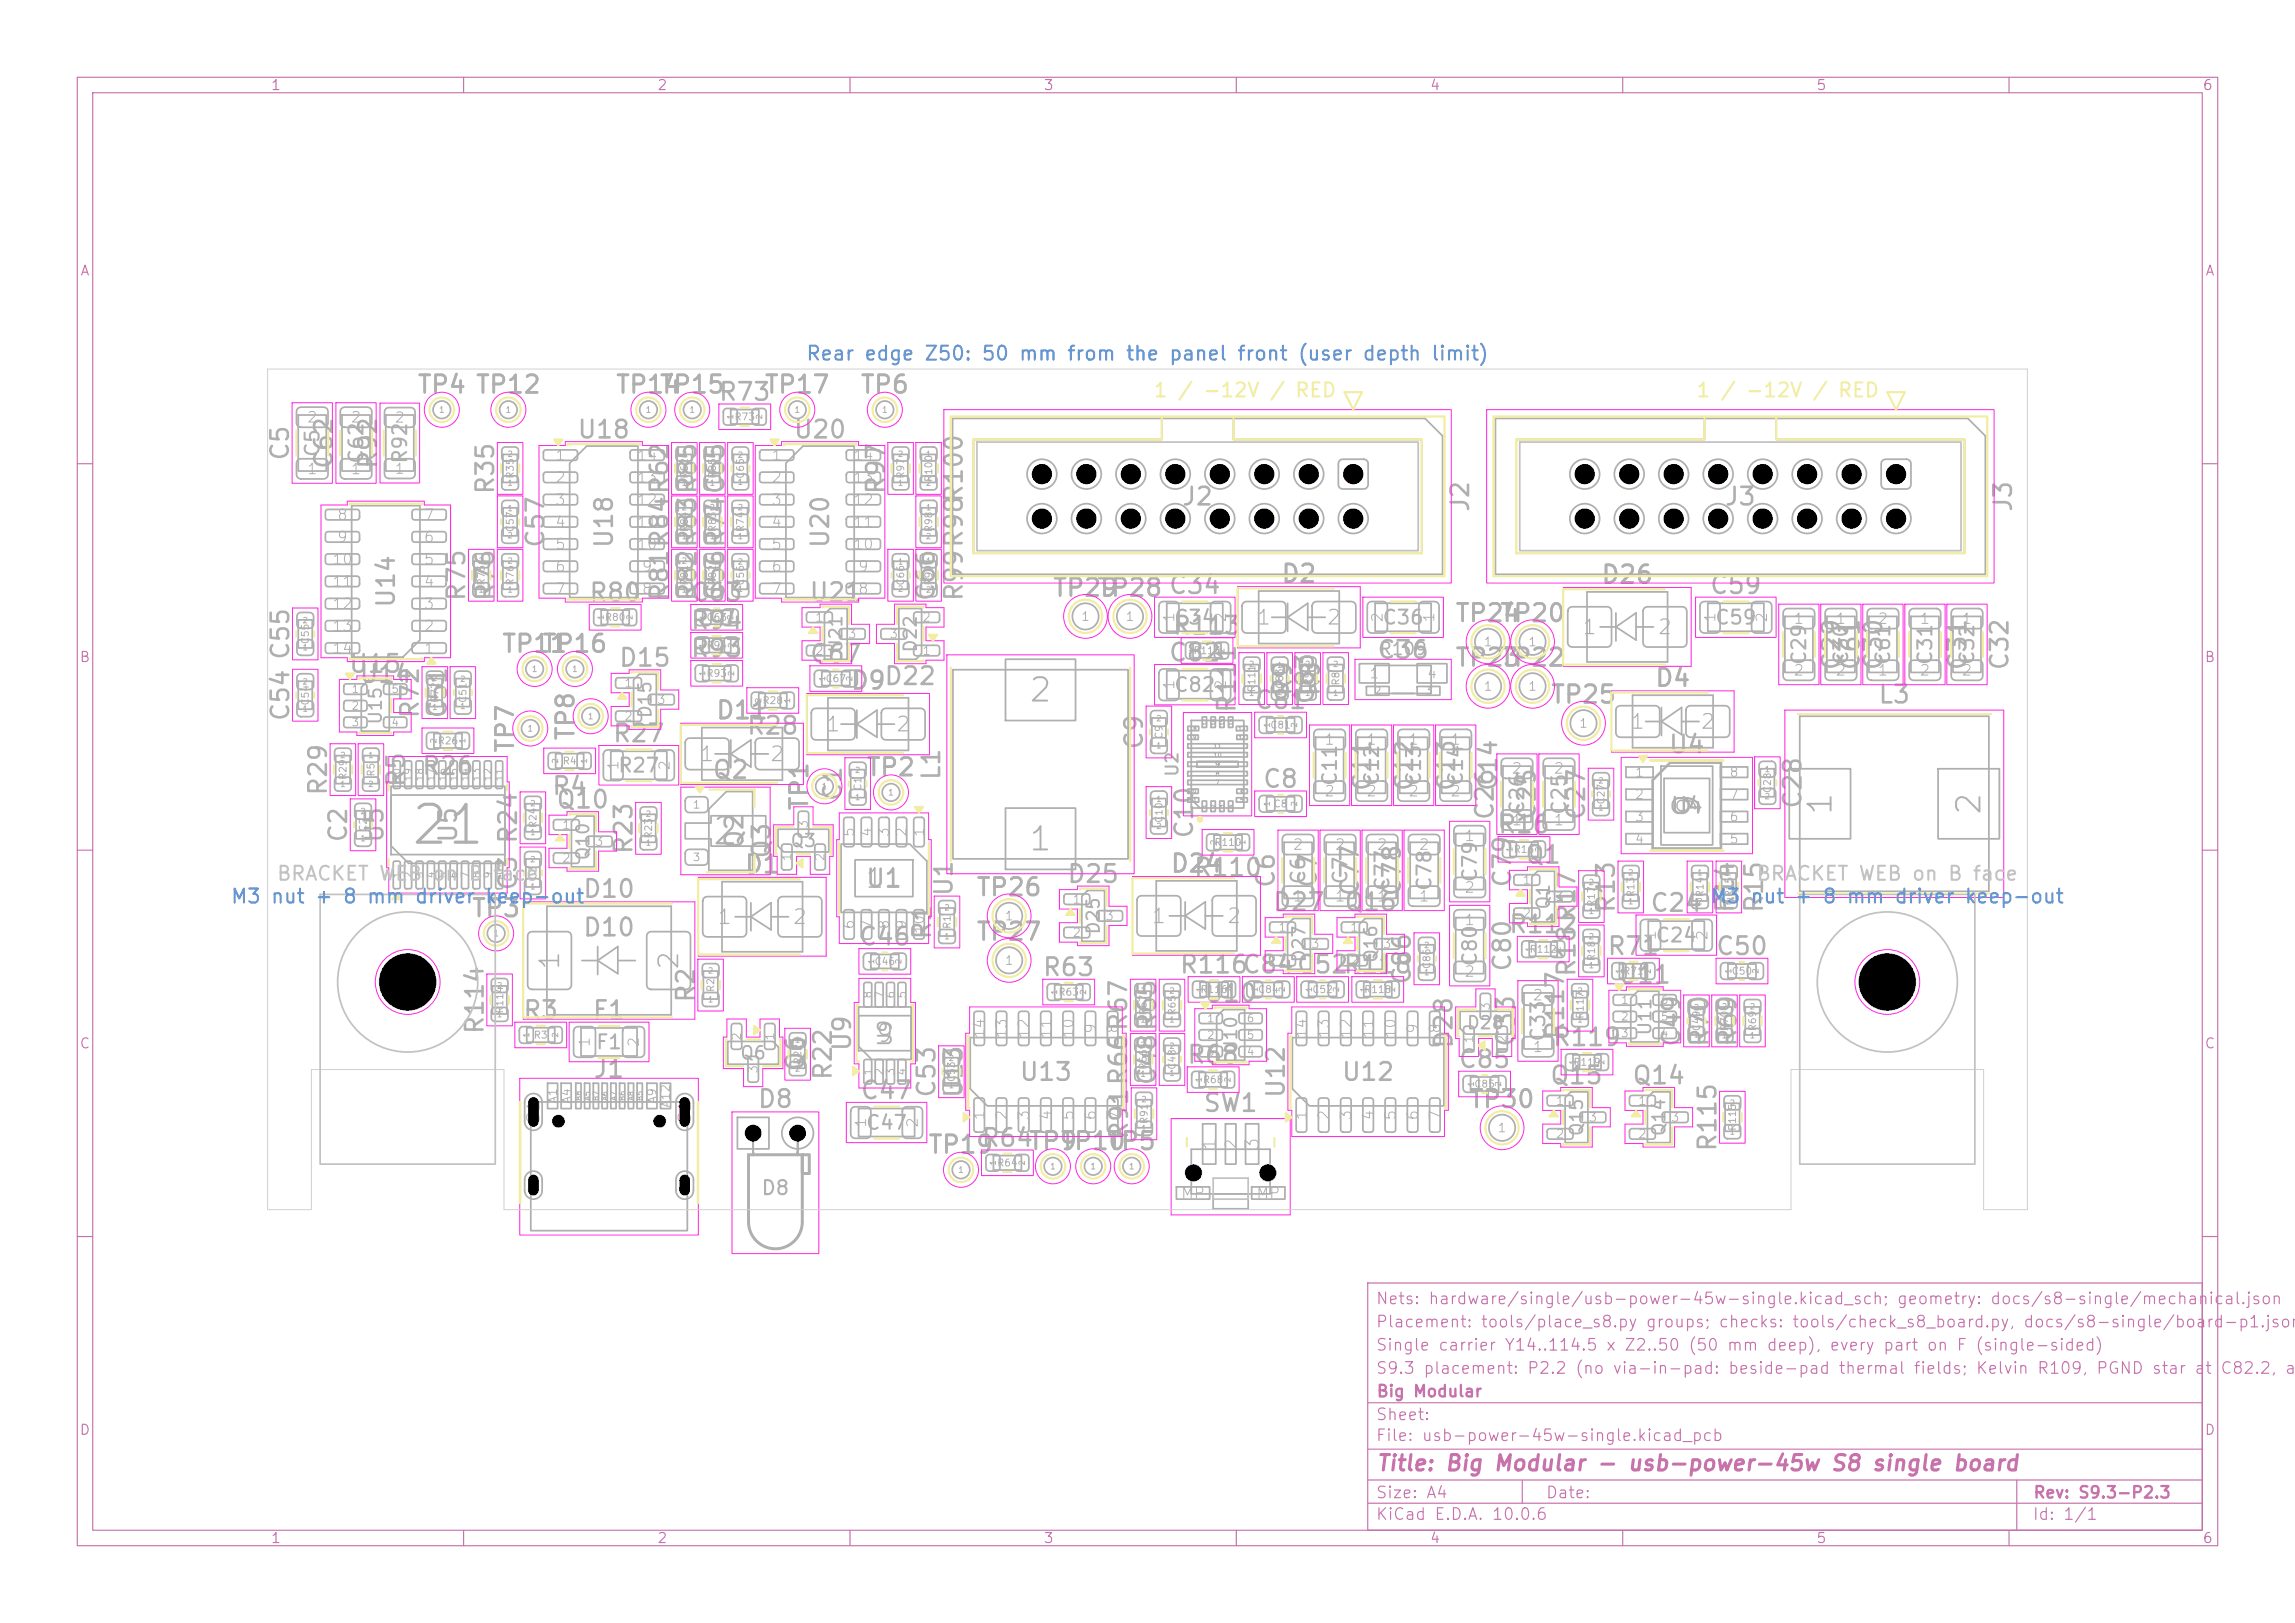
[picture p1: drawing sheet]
<svg xmlns="http://www.w3.org/2000/svg" width="297mm" height="210mm" viewBox="0 0 297 210" stroke-linecap="round" stroke-linejoin="round" font-family="sans-serif">
<defs><g id="words">
<text font-size="4.9" fill="#afafaf" x="52.8" y="110.5">21</text>
<text font-size="3.5" fill="#afafaf" x="91.9" y="110.2">2</text>
<text font-size="3.4" fill="#afafaf" x="220.9" y="106.2" transform="rotate(-90 220.9 106.2)">9</text>
<g font-size="3" fill="#afafaf">
<text x="132.9" y="91.6">2</text>
<text x="237.8" y="105.7" transform="rotate(-90 237.8 105.7)">1</text>
<text x="257.1" y="105.7" transform="rotate(-90 257.1 105.7)">2</text>
<text x="132.9" y="110.8">1</text>
</g>
<g font-size="2.5" fill="#afafaf">
<text x="111.8" y="115.5">11</text>
<text x="73" y="125.7" transform="rotate(-90 73 125.7)">1</text>
<text x="88.4" y="125.7" transform="rotate(-90 88.4 125.7)">2</text>
</g>
<g font-size="2.3" fill="#afafaf">
<text x="53.9" y="51.5">TP4 TP12</text>
<text x="79.5" y="51.5">TP14</text>
<text x="85.2" y="51.5">TP15</text>
<text x="92.9" y="52.4">R73</text>
<text x="98.8" y="51.5">TP17</text>
<text x="111.2" y="51.5">TP6</text>
<text x="37.9" y="59.8" transform="rotate(-90 37.9 59.8)">C5</text>
<text x="74.6" y="57.3">U18</text>
<text x="102.6" y="57.3">U20</text>
<text x="43.6" y="60.8" transform="rotate(-90 43.6 60.8)">C62</text>
<text x="49.3" y="60.8" transform="rotate(-90 49.3 60.8)">R92</text>
<text x="64.5" y="64.1" transform="rotate(-90 64.5 64.1)">R35</text>
<text x="87" y="64.1" transform="rotate(-90 87 64.1)">R62</text>
<text x="90.7" y="64.1" transform="rotate(-90 90.7 64.1)">R85</text>
<text x="94.3" y="64.1" transform="rotate(-90 94.3 64.1)">C65</text>
<text x="115" y="64.1" transform="rotate(-90 115 64.1)">R97</text>
<text x="125.1" y="65.2" transform="rotate(-90 125.1 65.2)">R100</text>
<text x="152.8" y="65.9">J2</text>
<text x="223.1" y="65.9">J3</text>
<text x="71" y="71" transform="rotate(-90 71 71)">C57</text>
<text x="79.9" y="71.1" transform="rotate(-90 79.9 71.1)">U18</text>
<text x="87" y="71" transform="rotate(-90 87 71)">R84</text>
<text x="90.7" y="71" transform="rotate(-90 90.7 71)">R83</text>
<text x="94.3" y="71" transform="rotate(-90 94.3 71)">R74</text>
<text x="107.8" y="71.1" transform="rotate(-90 107.8 71.1)">U20</text>
<text x="190.7" y="66.4" transform="rotate(-90 190.7 66.4)">J2</text>
<text x="260.9" y="66.4" transform="rotate(-90 260.9 66.4)">J3</text>
<text x="60.8" y="78" transform="rotate(-90 60.8 78)">R75</text>
<text x="64.5" y="78" transform="rotate(-90 64.5 78)">R76</text>
<text x="87" y="78" transform="rotate(-90 87 78)">R81</text>
<text x="90.7" y="78" transform="rotate(-90 90.7 78)">R82</text>
<text x="94.3" y="78" transform="rotate(-90 94.3 78)">C56</text>
<text x="121.5" y="78" transform="rotate(-90 121.5 78)">C66</text>
<text x="125.1" y="78" transform="rotate(-90 125.1 78)">R99R98</text>
<text x="136.1" y="77.7">TP29</text>
<text x="141.9" y="77.7">TP28 C34</text>
<text x="165.7" y="75.9">D2</text>
<text x="207.1" y="76">D26</text>
<text x="221.1" y="77.4">C59</text>
<text x="51.6" y="78.8" transform="rotate(-90 51.6 78.8)">U14</text>
<text x="76.1" y="78.3">R80</text>
<text x="89.2" y="82">R94</text>
<text x="89.2" y="78.3">C63</text>
<text x="104.6" y="78.3">U21</text>
<text x="151.6" y="82.7">R113</text>
<text x="188.2" y="81">TP24</text>
<text x="194" y="81">TP20</text>
<text x="38" y="85.5" transform="rotate(-90 38 85.5)">C55</text>
<text x="45" y="87.6">U15</text>
<text x="46.4" y="88.9">U14</text>
<text x="64.8" y="85">TP11</text>
<text x="70" y="85">TP16</text>
<text x="79.9" y="86.8">D15</text>
<text x="89.2" y="85.6">R93</text>
<text x="104.6" y="86.3">C67</text>
<text x="109.9" y="89.7">D9</text>
<text x="114.3" y="89.2">D22</text>
<text x="151.1" y="86.1">C82</text>
<text x="178.1" y="85.8">C36</text>
<text x="188.2" y="86.8">TP23</text>
<text x="194" y="86.8">TP22</text>
<text x="214" y="89.4">D4</text>
<text x="238.7" y="86.9" transform="rotate(-90 238.7 86.9)">C29</text>
<text x="241.2" y="86.9" transform="rotate(-90 241.2 86.9)">C61</text>
<text x="244.1" y="86.9" transform="rotate(-90 244.1 86.9)">C30</text>
<text x="255" y="86.9" transform="rotate(-90 255 86.9)">C31</text>
<text x="260.5" y="86.9" transform="rotate(-90 260.5 86.9)">C32</text>
<text x="38" y="93.5" transform="rotate(-90 38 93.5)">C54</text>
<text x="54.7" y="93.1" transform="rotate(-90 54.7 93.1)">R72</text>
<text x="58.4" y="93.1" transform="rotate(-90 58.4 93.1)">C51</text>
<text x="74.9" y="96" transform="rotate(-90 74.9 96)">TP8</text>
<text x="92.5" y="93.6">D11</text>
<text x="96.5" y="95.6">R28</text>
<text x="160.5" y="92.4" transform="rotate(-90 160.5 92.4)">R111</text>
<text x="162.2" y="92.3">C81</text>
<text x="167.7" y="90.2" transform="rotate(-90 167.7 90.2)">R9</text>
<text x="170.6" y="91.3" transform="rotate(-90 170.6 91.3)">C83</text>
<text x="171.3" y="90.2" transform="rotate(-90 171.3 90.2)">R8</text>
<text x="200.5" y="91.6">TP25</text>
<text x="242.9" y="91.6">L3</text>
<text x="54.5" y="100.8">R26</text>
<text x="67.1" y="97.6" transform="rotate(-90 67.1 97.6)">TP7</text>
<text x="79.2" y="96.6">R27</text>
<text x="92.1" y="101.3">Q2</text>
<text x="112" y="101">TP2</text>
<text x="122.2" y="101.1" transform="rotate(-90 122.2 101.1)">L1</text>
<text x="148.4" y="97.2" transform="rotate(-90 148.4 97.2)">C9</text>
<text x="215.8" y="98">U4</text>
<text x="42.9" y="103.1" transform="rotate(-90 42.9 103.1)">R29</text>
<text x="53" y="102" transform="rotate(-90 53 102)">R5</text>
<text x="71.3" y="103.4">R4</text>
<text x="71.8" y="105.2">Q10</text>
<text x="105.1" y="105" transform="rotate(-90 105.1 105)">TP1</text>
<text x="109.5" y="103.8" transform="rotate(-90 109.5 103.8)">C1</text>
<text x="163.3" y="102.5">C8</text>
<text x="178" y="102.5" transform="rotate(-90 178 102.5)">C11</text>
<text x="183.4" y="102.5" transform="rotate(-90 183.4 102.5)">C12</text>
<text x="188.9" y="102.5" transform="rotate(-90 188.9 102.5)">C13</text>
<text x="193.8" y="106.3" transform="rotate(-90 193.8 106.3)">C26</text>
<text x="194.3" y="102.5" transform="rotate(-90 194.3 102.5)">C14</text>
<text x="199.3" y="106.3" transform="rotate(-90 199.3 106.3)">C25</text>
<text x="205.7" y="106.3" transform="rotate(-90 205.7 106.3)">C27</text>
<text x="220.1" y="105.6" transform="rotate(-90 220.1 105.6)">9</text>
<text x="233.7" y="104.8" transform="rotate(-90 233.7 104.8)">C28</text>
<text x="45.5" y="109.2" transform="rotate(-90 45.5 109.2)">C2</text>
<text x="50.2" y="109.2" transform="rotate(-90 50.2 109.2)">U5</text>
<text x="59.7" y="109.2" transform="rotate(-90 59.7 109.2)">U5</text>
<text x="67.4" y="109.3" transform="rotate(-90 67.4 109.3)">R24</text>
<text x="82.4" y="110.7" transform="rotate(-90 82.4 110.7)">R23</text>
<text x="96.2" y="113.5">D1</text>
<text x="96.7" y="110" transform="rotate(-90 96.7 110)">Q2</text>
<text x="100.3" y="111.3" transform="rotate(-90 100.3 111.3)">Q3</text>
<text x="151.3" y="113.4">D24</text>
<text x="154.3" y="113.9">R110</text>
<text x="154.9" y="108.7" transform="rotate(-90 154.9 108.7)">C10</text>
<text x="193.7" y="108.4">R16</text>
<text x="197.2" y="112.3">Q1</text>
<text x="60.9" y="119.2">TP3</text>
<text x="67.4" y="115.4" transform="rotate(-90 67.4 115.4)">C3</text>
<text x="75.3" y="116.7">D10</text>
<text x="111.9" y="115.4">U1</text>
<text x="123.8" y="116.1" transform="rotate(-90 123.8 116.1)">U1</text>
<text x="126.2" y="116.5">TP26</text>
<text x="138" y="114.8">D25</text>
<text x="164.6" y="118.4">D27</text>
<text x="165.5" y="115.1" transform="rotate(-90 165.5 115.1)">C6</text>
<text x="171" y="115.1" transform="rotate(-90 171 115.1)">C7</text>
<text x="173.8" y="118.4">Q16</text>
<text x="176.4" y="116.1" transform="rotate(-90 176.4 116.1)">C77</text>
<text x="181.8" y="116.1" transform="rotate(-90 181.8 116.1)">C78</text>
<text x="196.1" y="115" transform="rotate(-90 196.1 115)">C79</text>
<text x="204.4" y="119.5" transform="rotate(-90 204.4 119.5)">R17</text>
<text x="209.5" y="118.3" transform="rotate(-90 209.5 118.3)">R13</text>
<text x="213.4" y="118.5">C24</text>
<text x="225" y="118.3" transform="rotate(-90 225 118.3)">R14</text>
<text x="228.7" y="118.3" transform="rotate(-90 228.7 118.3)">R15</text>
<text x="75.3" y="121.7">D10</text>
<text x="111" y="122.9">C46</text>
<text x="121" y="121.7" transform="rotate(-90 121 121.7)">R1</text>
<text x="126.2" y="122.2">TP27</text>
<text x="195.1" y="121.3">R112</text>
<text x="196.1" y="125.9" transform="rotate(-90 196.1 125.9)">C80</text>
<text x="207.9" y="124.1">R71</text>
<text x="221.9" y="124.1">C50</text>
<text x="90.4" y="129.9" transform="rotate(-90 90.4 129.9)">R2</text>
<text x="134.8" y="126.8">R63</text>
<text x="152.5" y="126.5">R116</text>
<text x="155.7" y="130.2">U10</text>
<text x="160.6" y="126.5">C84</text>
<text x="167.6" y="126.5">C52R118</text>
<text x="183.1" y="127.6" transform="rotate(-90 183.1 127.6)">C86</text>
<text x="204.4" y="126.6" transform="rotate(-90 204.4 126.6)">R18</text>
<text x="209.3" y="127.8">U11</text>
<text x="63.1" y="134" transform="rotate(-90 63.1 134)">R114</text>
<text x="67.5" y="132.4">R3</text>
<text x="76.5" y="132.4">F1</text>
<text x="110.7" y="136.2" transform="rotate(-90 110.7 136.2)">U9</text>
<text x="113.2" y="135.4">9</text>
<text x="146.4" y="133.6" transform="rotate(-90 146.4 133.6)">R67</text>
<text x="150.1" y="133.6" transform="rotate(-90 150.1 133.6)">R65</text>
<text x="188.5" y="135.9" transform="rotate(-90 188.5 135.9)">D28</text>
<text x="196.6" y="135.6" transform="rotate(-90 196.6 135.6)">C33</text>
<text x="200.8" y="135.9">R119</text>
<text x="202.9" y="134.7" transform="rotate(-90 202.9 134.7)">R117</text>
<text x="218" y="135.6" transform="rotate(-90 218 135.6)">C49</text>
<text x="221.6" y="135.6" transform="rotate(-90 221.6 135.6)">R70</text>
<text x="225.3" y="135.6" transform="rotate(-90 225.3 135.6)">R69</text>
<text x="76.7" y="140">J1</text>
<text x="97.9" y="143.9">D8</text>
<text x="104.6" y="138.7" transform="rotate(-90 104.6 138.7)">Q6</text>
<text x="108.2" y="139.9" transform="rotate(-90 108.2 139.9)">R22</text>
<text x="111.2" y="142.8">C47</text>
<text x="121.6" y="142.2" transform="rotate(-90 121.6 142.2)">C53</text>
<text x="125.1" y="142.2" transform="rotate(-90 125.1 142.2)">U13</text>
<text x="131.8" y="140.4">U13</text>
<text x="146.4" y="140.6" transform="rotate(-90 146.4 140.6)">R66</text>
<text x="150.1" y="140.6" transform="rotate(-90 150.1 140.6)">C48</text>
<text x="153.5" y="138.2">R68</text>
<text x="166.8" y="142.2" transform="rotate(-90 166.8 142.2)">U12</text>
<text x="173.5" y="140.4">U12</text>
<text x="188.6" y="138.7">C85</text>
<text x="190" y="143.9">TP30</text>
<text x="200.4" y="140.8">Q15</text>
<text x="211.1" y="140.8">Q14</text>
<text x="120" y="149.8">TP19</text>
<text x="126.9" y="148.9">R64TP9</text>
<text x="137.1" y="149.3">TP10</text>
<text x="143.2" y="149.3">TP5</text>
<text x="146.5" y="147.6" transform="rotate(-90 146.5 147.6)">R91</text>
<text x="155.6" y="144.4">SW1</text>
<text x="222.7" y="149.2" transform="rotate(-90 222.7 149.2)">R115</text>
</g>
<text font-size="2" fill="#afafaf" x="216.1" y="105.8">U4</text>
<text font-size="2" fill="#c872ab" x="178" y="190.8">Title: Big Modular - usb-power-45w S8 single board</text>
<g font-size="1.9" fill="#afafaf">
<text x="162.5" y="81.3">1</text>
<text x="171.5" y="81.3">2</text>
<text x="204.6" y="82.6">1</text>
<text x="214.4" y="82.6">2</text>
<text x="106.7" y="95.1">1</text>
<text x="115.8" y="95.1">2</text>
<text x="210.9" y="94.8">1</text>
<text x="219.9" y="94.8">2</text>
<text x="90.4" y="99">1</text>
<text x="99.5" y="99">2</text>
<text x="148.9" y="119.9">1</text>
<text x="158.6" y="119.9">2</text>
<text x="92.7" y="120.1">1</text>
<text x="102.4" y="120.1">2</text>
</g>
<g font-size="1.8" fill="#5994dc">
<text x="104.2" y="47.1">Rear edge Z50: 50 mm from the panel front (user depth limit)</text>
<text x="29.7" y="117.3">M3</text>
<text x="34.9" y="117.3">nut + 8 mm driver keep-out</text>
<text x="221.2" y="117.3">M3</text>
<text x="226.4" y="117.3">nut + 8 mm driver keep-out</text>
</g>
<g font-size="1.8" fill="#f2eda1">
<text x="149.2" y="51.8">1 / -12V / RED</text>
<text x="219.4" y="51.8">1 / -12V / RED</text>
</g>
<g font-size="1.8" fill="#afafaf">
<text x="41.8" y="59.3" transform="rotate(-90 41.8 59.3)">C5</text>
<text x="47.4" y="60.1" transform="rotate(-90 47.4 60.1)">C62</text>
<text x="53.1" y="60.1" transform="rotate(-90 53.1 60.1)">R92</text>
<text x="151.8" y="81.2">C34</text>
<text x="178.8" y="81.2">C36</text>
<text x="221.8" y="81.2">C59</text>
<text x="151.8" y="90">C82</text>
<text x="234.2" y="86.2" transform="rotate(-90 234.2 86.2)">C29</text>
<text x="239.6" y="86.2" transform="rotate(-90 239.6 86.2)">C30</text>
<text x="245" y="86.2" transform="rotate(-90 245 86.2)">C61</text>
<text x="250.5" y="86.2" transform="rotate(-90 250.5 86.2)">C31</text>
<text x="255.9" y="86.2" transform="rotate(-90 255.9 86.2)">C32</text>
<text x="79.9" y="100.4">R27</text>
<text x="173.4" y="101.8" transform="rotate(-90 173.4 101.8)">C11</text>
<text x="178.9" y="101.8" transform="rotate(-90 178.9 101.8)">C12</text>
<text x="184.3" y="101.8" transform="rotate(-90 184.3 101.8)">C13</text>
<text x="189.8" y="101.8" transform="rotate(-90 189.8 101.8)">C14</text>
<text x="197.7" y="105.6" transform="rotate(-90 197.7 105.6)">C26</text>
<text x="203.1" y="105.6" transform="rotate(-90 203.1 105.6)">C25</text>
<text x="169.4" y="114.6" transform="rotate(-90 169.4 114.6)">C6</text>
<text x="174.8" y="114.6" transform="rotate(-90 174.8 114.6)">C7</text>
<text x="180.2" y="115.4" transform="rotate(-90 180.2 115.4)">C77</text>
<text x="185.7" y="115.4" transform="rotate(-90 185.7 115.4)">C78</text>
<text x="191.6" y="114.3" transform="rotate(-90 191.6 114.3)">C79</text>
<text x="191.6" y="125.2" transform="rotate(-90 191.6 125.2)">C80</text>
<text x="214.1" y="122.4">C24</text>
<text x="77" y="136.2">F1</text>
<text x="200.4" y="134.9" transform="rotate(-90 200.4 134.9)">C33</text>
<text x="111.9" y="146.6">C47</text>
<text x="98.4" y="155.1">D8</text>
</g>
<g font-size="1.8" fill="#c2c2c2">
<text x="35.7" y="114.4">BRACKET WEB</text>
<text x="55.8" y="114.4">on</text>
<text x="60.5" y="114.4">B</text>
<text x="63.7" y="114.4">face</text>
<text x="227.2" y="114.4">BRACKET WEB on B face</text>
</g>
<g font-size="1.7" fill="#afafaf">
<text x="115.8" y="135.6" transform="rotate(-90 115.8 135.6)">U9</text>
<text x="157.8" y="149" transform="rotate(-90 157.8 149)">1</text>
<text x="163.3" y="149" transform="rotate(-90 163.3 149)">3</text>
</g>
<g font-size="1.6" fill="#afafaf">
<text x="109.4" y="84.6" transform="rotate(-90 109.4 84.6)">U21</text>
<text x="119" y="84.6" transform="rotate(-90 119 84.6)">D22</text>
<text x="178.4" y="85.2">R109</text>
<text x="49.8" y="93.9" transform="rotate(-90 49.8 93.9)">U15</text>
<text x="84.7" y="93.1" transform="rotate(-90 84.7 93.1)">D15</text>
<text x="152.9" y="100.6" transform="rotate(-90 152.9 100.6)">U2</text>
<text x="76.7" y="111.5" transform="rotate(-90 76.7 111.5)">Q10</text>
<text x="102.2" y="110">Q3</text>
<text x="200.9" y="117.8" transform="rotate(-90 200.9 117.8)">Q1</text>
<text x="142.7" y="121" transform="rotate(-90 142.7 121)">D25</text>
<text x="169.3" y="124.7" transform="rotate(-90 169.3 124.7)">D27</text>
<text x="178.6" y="124.7" transform="rotate(-90 178.6 124.7)">Q16</text>
<text x="95.7" y="137.5">Q6</text>
<text x="160.5" y="136.5" transform="rotate(-90 160.5 136.5)">U10</text>
<text x="189.7" y="133.6">D28</text>
<text x="214.1" y="134.1" transform="rotate(-90 214.1 134.1)">U11</text>
<text x="70.2" y="145.5" transform="rotate(-90 70.2 145.5)">S1</text>
<text x="89.8" y="145.5" transform="rotate(-90 89.8 145.5)">S1</text>
<text x="205.3" y="147.1" transform="rotate(-90 205.3 147.1)">Q15</text>
<text x="215.9" y="147.1" transform="rotate(-90 215.9 147.1)">Q14</text>
</g>
<g font-size="1.5" fill="#c872ab">
<text x="178" y="172.1">Placement: tools/place_s8.py groups; checks: tools/check_s8_board.py, docs/s8-single/board-p1.json</text>
<text x="178" y="169.1">Nets: hardware/single/usb-power-45w-single.kicad_sch; geometry: docs/s8-single/mechanical.json</text>
<text x="178" y="178.1">S9.3 placement: P2.2 (no via-in-pad: beside-pad thermal fields; Kelvin R109, PGND star at</text>
<text x="178" y="175.1">Single carrier Y14..114.5 x Z2..50 (50 mm deep), every part on F (single-sided)</text>
<text x="287.2" y="178.1">C82.2, ac</text>
<text x="178" y="184.1">Sheet:</text>
<text x="178" y="181.1">Big Modular</text>
<text x="178" y="186.8">File: usb-power-45w-single.kicad_pcb</text>
<text x="178" y="197">KiCad E.D.A. 10.0.6</text>
<text x="178" y="194.2">Size: A4</text>
<text x="200" y="194.2">Date:</text>
<text x="263" y="197">Id: 1/1</text>
<text x="263" y="194.2">Rev: S9.3-P2.3</text>
</g>
<g font-size="1.4" fill="#afafaf">
<text x="39.6" y="55">2</text>
<text x="45.3" y="55">2</text>
<text x="71.7" y="59.9">1</text>
<text x="82.3" y="59.9">14</text>
<text x="99.7" y="59.9">1</text>
<text x="110.3" y="59.9">14</text>
<text x="39.6" y="61.7">1</text>
<text x="45.3" y="61.7">1</text>
<text x="71.7" y="62.8">2</text>
<text x="71.7" y="65.7">3</text>
<text x="82.3" y="65.7">12</text>
<text x="82.3" y="62.8">13</text>
<text x="99.7" y="62.8">2</text>
<text x="99.7" y="65.7">3</text>
<text x="110.3" y="65.7">12</text>
<text x="110.3" y="62.8">13</text>
<text x="43.5" y="67.6">8</text>
<text x="43.5" y="70.5">9</text>
<text x="54.8" y="70.5">6</text>
<text x="54.8" y="67.6">7</text>
<text x="71.7" y="68.6">4</text>
<text x="71.7" y="71.4">5</text>
<text x="82.3" y="71.4">10</text>
<text x="82.3" y="68.6">11</text>
<text x="99.7" y="68.6">4</text>
<text x="99.7" y="71.4">5</text>
<text x="110.3" y="71.4">10</text>
<text x="110.3" y="68.6">11</text>
<text x="42.9" y="73.4">10</text>
<text x="42.9" y="76.3">11</text>
<text x="54.8" y="76.3">4</text>
<text x="54.8" y="73.4">5</text>
<text x="71.7" y="74.3">6</text>
<text x="71.7" y="77.2">7</text>
<text x="83" y="77.2">8</text>
<text x="83" y="74.3">9</text>
<text x="99.7" y="74.3">6</text>
<text x="99.7" y="77.2">7</text>
<text x="111" y="77.2">8</text>
<text x="111" y="74.3">9</text>
<text x="42.9" y="79.1">12</text>
<text x="42.9" y="82">13</text>
<text x="54.8" y="82">2</text>
<text x="54.8" y="79.1">3</text>
<text x="152.3" y="80.7" transform="rotate(-90 152.3 80.7)">1</text>
<text x="159" y="80.7" transform="rotate(-90 159 80.7)">2</text>
<text x="179.3" y="80.7" transform="rotate(-90 179.3 80.7)">2</text>
<text x="186" y="80.7" transform="rotate(-90 186 80.7)">1</text>
<text x="222.3" y="80.7" transform="rotate(-90 222.3 80.7)">1</text>
<text x="229" y="80.7" transform="rotate(-90 229 80.7)">2</text>
<text x="232" y="81.1">1</text>
<text x="237.5" y="81.1">1</text>
<text x="242.9" y="81.1">2</text>
<text x="248.3" y="81.1">1</text>
<text x="253.8" y="81.1">1</text>
<text x="42.9" y="84.9">14</text>
<text x="54.8" y="84.9">1</text>
<text x="152.3" y="89.4" transform="rotate(-90 152.3 89.4)">1</text>
<text x="159" y="89.4" transform="rotate(-90 159 89.4)">2</text>
<text x="232" y="87.8">2</text>
<text x="237.5" y="87.8">2</text>
<text x="242.9" y="87.8">1</text>
<text x="248.3" y="87.8">2</text>
<text x="253.8" y="87.8">2</text>
<text x="171.3" y="96.7">1</text>
<text x="176.7" y="96.7">1</text>
<text x="182.2" y="96.7">1</text>
<text x="187.6" y="96.7">1</text>
<text x="195.5" y="100.5">2</text>
<text x="201" y="100.5">2</text>
<text x="171.3" y="103.4">2</text>
<text x="176.7" y="103.4">2</text>
<text x="182.2" y="103.4">2</text>
<text x="187.6" y="103.4">2</text>
<text x="195.5" y="107.1">1</text>
<text x="201" y="107.1">1</text>
<text x="167.2" y="110.3">2</text>
<text x="172.6" y="110.3">2</text>
<text x="178.1" y="110.3">2</text>
<text x="183.5" y="110.3">2</text>
<text x="189.4" y="109.2">1</text>
<text x="167.2" y="117">1</text>
<text x="172.6" y="117">1</text>
<text x="178.1" y="117">1</text>
<text x="183.5" y="117">1</text>
<text x="189.4" y="115.9">2</text>
<text x="189.4" y="120.1">1</text>
<text x="214.6" y="121.8" transform="rotate(-90 214.6 121.8)">1</text>
<text x="221.3" y="121.8" transform="rotate(-90 221.3 121.8)">2</text>
<text x="189.4" y="126.7">2</text>
<text x="198.3" y="129.8">2</text>
<text x="127.8" y="134.5" transform="rotate(-90 127.8 134.5)">14</text>
<text x="130.6" y="134.5" transform="rotate(-90 130.6 134.5)">13</text>
<text x="133.5" y="134.5" transform="rotate(-90 133.5 134.5)">12</text>
<text x="136.4" y="134.5" transform="rotate(-90 136.4 134.5)">11</text>
<text x="139.3" y="134.5" transform="rotate(-90 139.3 134.5)">10</text>
<text x="142.1" y="133.9" transform="rotate(-90 142.1 133.9)">9</text>
<text x="145" y="133.9" transform="rotate(-90 145 133.9)">8</text>
<text x="169.5" y="134.5" transform="rotate(-90 169.5 134.5)">14</text>
<text x="172.3" y="134.5" transform="rotate(-90 172.3 134.5)">13</text>
<text x="175.2" y="134.5" transform="rotate(-90 175.2 134.5)">12</text>
<text x="178.1" y="134.5" transform="rotate(-90 178.1 134.5)">11</text>
<text x="181" y="134.5" transform="rotate(-90 181 134.5)">10</text>
<text x="183.8" y="133.9" transform="rotate(-90 183.8 133.9)">9</text>
<text x="186.7" y="133.9" transform="rotate(-90 186.7 133.9)">8</text>
<text x="198.3" y="136.5">1</text>
<text x="96.7" y="147.7">1</text>
<text x="102.4" y="147.7">2</text>
<text x="112.4" y="146" transform="rotate(-90 112.4 146)">1</text>
<text x="119.1" y="146" transform="rotate(-90 119.1 146)">2</text>
<text x="127.8" y="145.1" transform="rotate(-90 127.8 145.1)">1</text>
<text x="130.6" y="145.1" transform="rotate(-90 130.6 145.1)">2</text>
<text x="133.5" y="145.1" transform="rotate(-90 133.5 145.1)">3</text>
<text x="136.4" y="145.1" transform="rotate(-90 136.4 145.1)">4</text>
<text x="139.3" y="145.1" transform="rotate(-90 139.3 145.1)">5</text>
<text x="142.1" y="145.1" transform="rotate(-90 142.1 145.1)">6</text>
<text x="145" y="145.1" transform="rotate(-90 145 145.1)">7</text>
<text x="160.3" y="148.8" transform="rotate(-90 160.3 148.8)">2</text>
<text x="169.5" y="145.1" transform="rotate(-90 169.5 145.1)">1</text>
<text x="172.3" y="145.1" transform="rotate(-90 172.3 145.1)">2</text>
<text x="175.2" y="145.1" transform="rotate(-90 175.2 145.1)">3</text>
<text x="178.1" y="145.1" transform="rotate(-90 178.1 145.1)">4</text>
<text x="181" y="145.1" transform="rotate(-90 181 145.1)">5</text>
<text x="183.8" y="145.1" transform="rotate(-90 183.8 145.1)">6</text>
<text x="186.7" y="145.1" transform="rotate(-90 186.7 145.1)">7</text>
<text x="152.7" y="155.5">MP</text>
<text x="162.5" y="155.5">MP</text>
</g>
<g font-size="1.3" fill="#c872ab">
<text x="35" y="12">1</text>
<text x="85" y="12">2</text>
<text x="135" y="12">3</text>
<text x="185" y="12">4</text>
<text x="235" y="12">5</text>
<text x="285" y="12">6</text>
<text x="10.3" y="36">A</text>
<text x="285.3" y="36">A</text>
<text x="10.2" y="86">B</text>
<text x="285.2" y="86">B</text>
<text x="10.2" y="136">C</text>
<text x="285.2" y="136">C</text>
<text x="10.2" y="186">D</text>
<text x="285.2" y="186">D</text>
<text x="35" y="200">1</text>
<text x="85" y="200">2</text>
<text x="135" y="200">3</text>
<text x="185" y="200">4</text>
<text x="235" y="200">5</text>
<text x="285" y="200">6</text>
</g>
<g font-size="1.3" fill="#afafaf">
<text x="51" y="55">2</text>
<text x="51" y="61.6">1</text>
<text x="133.5" y="62.3">15</text>
<text x="139.2" y="62.3">13</text>
<text x="145" y="62.3">11</text>
<text x="203.7" y="62.3">15</text>
<text x="209.5" y="62.3">13</text>
<text x="215.2" y="62.3">11</text>
<text x="133.5" y="68.1">16</text>
<text x="139.2" y="68.1">14</text>
<text x="145" y="68.1">12</text>
<text x="150.8" y="68.1">10</text>
<text x="203.7" y="68.1">16</text>
<text x="209.5" y="68.1">14</text>
<text x="215.2" y="68.1">12</text>
<text x="221" y="68.1">10</text>
<text x="177.1" y="88.1">1</text>
<text x="184.6" y="88.1">4</text>
<text x="80.4" y="99.8" transform="rotate(-90 80.4 99.8)">1</text>
<text x="87" y="99.8" transform="rotate(-90 87 99.8)">2</text>
<text x="110.8" y="108.4" transform="rotate(-90 110.8 108.4)">5</text>
<text x="113.1" y="108.4" transform="rotate(-90 113.1 108.4)">4</text>
<text x="115.4" y="108.4" transform="rotate(-90 115.4 108.4)">3</text>
<text x="117.6" y="108.4" transform="rotate(-90 117.6 108.4)">2</text>
<text x="119.9" y="108.4" transform="rotate(-90 119.9 108.4)">1</text>
<text x="110.8" y="120.3" transform="rotate(-90 110.8 120.3)">6</text>
<text x="113.1" y="120.3" transform="rotate(-90 113.1 120.3)">7</text>
<text x="115.4" y="120.3" transform="rotate(-90 115.4 120.3)">8</text>
<text x="117.6" y="120.3" transform="rotate(-90 117.6 120.3)">9</text>
<text x="119.9" y="120.9" transform="rotate(-90 119.9 120.9)">10</text>
<text x="76.7" y="135.6" transform="rotate(-90 76.7 135.6)">1</text>
<text x="83" y="135.6" transform="rotate(-90 83 135.6)">2</text>
</g>
<g font-size="1.2" fill="#afafaf">
<text x="211.5" y="100.8">1</text>
<text x="223.7" y="100.8">8</text>
<text x="211.5" y="103.7">2</text>
<text x="211.5" y="106.6">3</text>
<text x="223.7" y="106.6">6</text>
<text x="223.7" y="103.7">7</text>
<text x="211.5" y="109.4">4</text>
<text x="223.7" y="109.4">5</text>
<text x="69.9" y="154.6" transform="rotate(-90 69.9 154.6)">S1</text>
<text x="89.5" y="154.6" transform="rotate(-90 89.5 154.6)">S1</text>
</g>
<g font-size="1.1" fill="#afafaf">
<text x="105.4" y="80.7">1</text>
<text x="109.6" y="82.9">3</text>
<text x="115" y="82.9">3</text>
<text x="119.3" y="80.7">2</text>
<text x="139.8" y="80.6">1</text>
<text x="145.6" y="80.6">1</text>
<text x="191.9" y="83.9">1</text>
<text x="197.7" y="83.9">1</text>
<text x="80.7" y="89.2">1</text>
<text x="105.4" y="85">2</text>
<text x="119.3" y="85">1</text>
<text x="191.9" y="89.7">1</text>
<text x="197.7" y="89.7">1</text>
<text x="80.7" y="93.5">2</text>
<text x="84.9" y="91.4">3</text>
<text x="204.3" y="94.4">1</text>
<text x="72.7" y="107.6">1</text>
<text x="104.8" y="107.3" transform="rotate(-90 104.8 107.3)">3</text>
<text x="72.7" y="111.9">2</text>
<text x="76.9" y="109.7">3</text>
<text x="102.7" y="111.5" transform="rotate(-90 102.7 111.5)">1</text>
<text x="107" y="111.5" transform="rotate(-90 107 111.5)">2</text>
<text x="129.9" y="119.4">1</text>
<text x="138.7" y="117.2">1</text>
<text x="143" y="119.4">3</text>
<text x="196.9" y="114.7">1</text>
<text x="196.9" y="119">2</text>
<text x="201.2" y="116.9">3</text>
<text x="129.9" y="125.1">1</text>
<text x="138.7" y="121.5">2</text>
<text x="165.3" y="120.8">1</text>
<text x="165.3" y="125.1">2</text>
<text x="169.6" y="123">3</text>
<text x="174.6" y="120.8">1</text>
<text x="174.6" y="125.1">2</text>
<text x="178.9" y="123">3</text>
<text x="193.1" y="130.9" transform="rotate(-90 193.1 130.9)">3</text>
<text x="96.2" y="134.7" transform="rotate(-90 96.2 134.7)">2</text>
<text x="100.5" y="134.7" transform="rotate(-90 100.5 134.7)">1</text>
<text x="190.9" y="135.1" transform="rotate(-90 190.9 135.1)">1</text>
<text x="195.2" y="135.1" transform="rotate(-90 195.2 135.1)">2</text>
<text x="72.3" y="142.9" transform="rotate(-90 72.3 142.9)">A1</text>
<text x="74.1" y="142.9" transform="rotate(-90 74.1 142.9)">A4</text>
<text x="85.2" y="142.9" transform="rotate(-90 85.2 142.9)">A9</text>
<text x="87" y="143.4" transform="rotate(-90 87 143.4)">A12</text>
<text x="98.3" y="139" transform="rotate(-90 98.3 139)">3</text>
<text x="201.3" y="143.3">1</text>
<text x="211.9" y="143.3">1</text>
<text x="193.7" y="146.8">1</text>
<text x="201.3" y="147.6">2</text>
<text x="205.5" y="145.4">3</text>
<text x="211.9" y="147.6">2</text>
<text x="216.2" y="145.4">3</text>
</g>
<g font-size="1" fill="#afafaf">
<text x="45.4" y="89.9">1</text>
<text x="50.6" y="89.9">5</text>
<text x="45.4" y="92.1">2</text>
<text x="45.4" y="94.2">3</text>
<text x="50.6" y="94.2">4</text>
<text x="177.7" y="90.1">2</text>
<text x="184.3" y="90.1">3</text>
<text x="89.6" y="104.9">1</text>
<text x="89.6" y="111.7">3</text>
<text x="113.1" y="129.3" transform="rotate(-90 113.1 129.3)">8</text>
<text x="114.5" y="129.3" transform="rotate(-90 114.5 129.3)">7</text>
<text x="116" y="129.3" transform="rotate(-90 116 129.3)">6</text>
<text x="117.5" y="129.3" transform="rotate(-90 117.5 129.3)">5</text>
<text x="209.7" y="130.1">1</text>
<text x="214.9" y="130.1">6</text>
<text x="156.1" y="132.5">1</text>
<text x="156.1" y="134.7">2</text>
<text x="156.1" y="136.8">3</text>
<text x="161.3" y="136.8">4</text>
<text x="161.3" y="134.7">5</text>
<text x="161.3" y="132.5">6</text>
<text x="209.7" y="132.3">2</text>
<text x="209.7" y="134.5">3</text>
<text x="214.9" y="134.5">4</text>
<text x="214.9" y="132.3">5</text>
<text x="113.1" y="139.3" transform="rotate(-90 113.1 139.3)">1</text>
<text x="114.5" y="139.3" transform="rotate(-90 114.5 139.3)">2</text>
<text x="116" y="139.3" transform="rotate(-90 116 139.3)">3</text>
<text x="117.5" y="139.3" transform="rotate(-90 117.5 139.3)">4</text>
</g>
<g font-size=".9" fill="#afafaf">
<text x="95" y="54.6">R73</text>
<text x="66.7" y="62" transform="rotate(-90 66.7 62)">R35</text>
<text x="89.3" y="62" transform="rotate(-90 89.3 62)">R62</text>
<text x="92.9" y="62" transform="rotate(-90 92.9 62)">R85</text>
<text x="96.5" y="62" transform="rotate(-90 96.5 62)">C65</text>
<text x="117.2" y="62" transform="rotate(-90 117.2 62)">R97</text>
<text x="120.9" y="62.5" transform="rotate(-90 120.9 62.5)">R100</text>
<text x="66.7" y="68.9" transform="rotate(-90 66.7 68.9)">C57</text>
<text x="89.3" y="68.9" transform="rotate(-90 89.3 68.9)">R84</text>
<text x="92.9" y="68.9" transform="rotate(-90 92.9 68.9)">R83</text>
<text x="96.5" y="68.9" transform="rotate(-90 96.5 68.9)">R74</text>
<text x="120.9" y="68.9" transform="rotate(-90 120.9 68.9)">R98</text>
<text x="63" y="75.8" transform="rotate(-90 63 75.8)">R75</text>
<text x="66.7" y="75.8" transform="rotate(-90 66.7 75.8)">R76</text>
<text x="89.3" y="75.8" transform="rotate(-90 89.3 75.8)">R81</text>
<text x="92.9" y="75.8" transform="rotate(-90 92.9 75.8)">R82</text>
<text x="96.5" y="75.8" transform="rotate(-90 96.5 75.8)">C56</text>
<text x="117.2" y="75.8" transform="rotate(-90 117.2 75.8)">C66</text>
<text x="120.9" y="75.8" transform="rotate(-90 120.9 75.8)">R99</text>
<text x="40.2" y="83.4" transform="rotate(-90 40.2 83.4)">C55</text>
<text x="78.2" y="80.6">R80</text>
<text x="91.3" y="80.6">C63</text>
<text x="91.3" y="87.8">R93</text>
<text x="91.3" y="84.2">R94</text>
<text x="106.8" y="88.5">C67</text>
<text x="154.4" y="84.9">R113</text>
<text x="162.7" y="89.6" transform="rotate(-90 162.7 89.6)">R111</text>
<text x="166.3" y="89.2" transform="rotate(-90 166.3 89.2)">C83</text>
<text x="169.9" y="88.8" transform="rotate(-90 169.9 88.8)">R9</text>
<text x="173.5" y="88.8" transform="rotate(-90 173.5 88.8)">R8</text>
<text x="40.2" y="91.4" transform="rotate(-90 40.2 91.4)">C54</text>
<text x="57" y="91" transform="rotate(-90 57 91)">R72</text>
<text x="60.6" y="91" transform="rotate(-90 60.6 91)">C51</text>
<text x="98.6" y="91.3">R28</text>
<text x="150.7" y="95.7" transform="rotate(-90 150.7 95.7)">C9</text>
<text x="164.3" y="94.5">C81</text>
<text x="45.1" y="101" transform="rotate(-90 45.1 101)">R29</text>
<text x="48.7" y="100.6" transform="rotate(-90 48.7 100.6)">R5</text>
<text x="52" y="101.2" transform="rotate(-90 52 101.2)">20</text>
<text x="53.5" y="101.2" transform="rotate(-90 53.5 101.2)">19</text>
<text x="55" y="101.2" transform="rotate(-90 55 101.2)">18</text>
<text x="56.5" y="101.2" transform="rotate(-90 56.5 101.2)">17</text>
<text x="56.6" y="96.5">R26</text>
<text x="57.9" y="101.2" transform="rotate(-90 57.9 101.2)">16</text>
<text x="59.4" y="101.2" transform="rotate(-90 59.4 101.2)">15</text>
<text x="60.9" y="101.2" transform="rotate(-90 60.9 101.2)">14</text>
<text x="62.3" y="101.2" transform="rotate(-90 62.3 101.2)">13</text>
<text x="63.8" y="101.2" transform="rotate(-90 63.8 101.2)">12</text>
<text x="65.3" y="101.2" transform="rotate(-90 65.3 101.2)">11</text>
<text x="72.7" y="99.1">R4</text>
<text x="47.7" y="107.7" transform="rotate(-90 47.7 107.7)">C2</text>
<text x="69.6" y="107.2" transform="rotate(-90 69.6 107.2)">R24</text>
<text x="111.7" y="102.4" transform="rotate(-90 111.7 102.4)">C1</text>
<text x="150.7" y="106.5" transform="rotate(-90 150.7 106.5)">C10</text>
<text x="164.7" y="104.7">C8</text>
<text x="207.9" y="104.2" transform="rotate(-90 207.9 104.2)">C27</text>
<text x="229.4" y="102.7" transform="rotate(-90 229.4 102.7)">C28</text>
<text x="52" y="113.7" transform="rotate(-90 52 113.7)">1</text>
<text x="53.5" y="113.7" transform="rotate(-90 53.5 113.7)">2</text>
<text x="55" y="113.7" transform="rotate(-90 55 113.7)">3</text>
<text x="56.5" y="113.7" transform="rotate(-90 56.5 113.7)">4</text>
<text x="57.9" y="113.7" transform="rotate(-90 57.9 113.7)">5</text>
<text x="59.4" y="113.7" transform="rotate(-90 59.4 113.7)">6</text>
<text x="60.9" y="113.7" transform="rotate(-90 60.9 113.7)">7</text>
<text x="62.3" y="113.7" transform="rotate(-90 62.3 113.7)">8</text>
<text x="63.8" y="113.7" transform="rotate(-90 63.8 113.7)">9</text>
<text x="69.6" y="113.9" transform="rotate(-90 69.6 113.9)">C3</text>
<text x="84.6" y="108.6" transform="rotate(-90 84.6 108.6)">R23</text>
<text x="157.1" y="109.7">R110</text>
<text x="195.8" y="110.6">R16</text>
<text x="65.3" y="114.2" transform="rotate(-90 65.3 114.2)">10</text>
<text x="206.6" y="117.4" transform="rotate(-90 206.6 117.4)">R17</text>
<text x="211.7" y="116.2" transform="rotate(-90 211.7 116.2)">R13</text>
<text x="220.7" y="116.2" transform="rotate(-90 220.7 116.2)">R14</text>
<text x="224.4" y="116.2" transform="rotate(-90 224.4 116.2)">R15</text>
<text x="113.1" y="125.1">C46</text>
<text x="123.2" y="120.3" transform="rotate(-90 123.2 120.3)">R1</text>
<text x="185.3" y="125.5" transform="rotate(-90 185.3 125.5)">C86</text>
<text x="197.9" y="123.5">R112</text>
<text x="206.6" y="124.4" transform="rotate(-90 206.6 124.4)">R18</text>
<text x="65.3" y="131.2" transform="rotate(-90 65.3 131.2)">R114</text>
<text x="92.6" y="128.4" transform="rotate(-90 92.6 128.4)">R2</text>
<text x="136.9" y="129.1">R63</text>
<text x="148.6" y="131.5" transform="rotate(-90 148.6 131.5)">R67</text>
<text x="152.4" y="131.5" transform="rotate(-90 152.4 131.5)">R65</text>
<text x="155.3" y="128.7">R116</text>
<text x="162.7" y="128.7">C84</text>
<text x="169.8" y="128.7">C52</text>
<text x="176.5" y="128.7">R118</text>
<text x="205.2" y="131.9" transform="rotate(-90 205.2 131.9)">R117</text>
<text x="210" y="126.3">R71</text>
<text x="224" y="126.3">C50</text>
<text x="69" y="134.6">R3</text>
<text x="103.9" y="137.8" transform="rotate(-90 103.9 137.8)">R22</text>
<text x="220.2" y="133.5" transform="rotate(-90 220.2 133.5)">C49</text>
<text x="223.9" y="133.5" transform="rotate(-90 223.9 133.5)">R70</text>
<text x="227.5" y="133.5" transform="rotate(-90 227.5 133.5)">R69</text>
<text x="123.8" y="140.1" transform="rotate(-90 123.8 140.1)">C53</text>
<text x="148.6" y="138.5" transform="rotate(-90 148.6 138.5)">R66</text>
<text x="152.4" y="138.5" transform="rotate(-90 152.4 138.5)">C48</text>
<text x="155.6" y="140.4">R68</text>
<text x="190.7" y="141">C85</text>
<text x="203.5" y="138.1">R119</text>
<text x="148.7" y="145.5" transform="rotate(-90 148.7 145.5)">R91</text>
<text x="224.9" y="146.4" transform="rotate(-90 224.9 146.4)">R115</text>
<text x="129" y="151.1">R64</text>
</g>
<g font-size=".8" fill="#afafaf">
<text x="56.7" y="53.6">1</text>
<text x="65.4" y="53.6">1</text>
<text x="83.5" y="53.6">1</text>
<text x="89.1" y="53.6">1</text>
<text x="102.7" y="53.6">1</text>
<text x="114.1" y="53.6">1</text>
<text x="68.8" y="87.1">1</text>
<text x="74" y="87.1">1</text>
<text x="68.2" y="94.8">1</text>
<text x="76" y="93.3">1</text>
<text x="106.3" y="102.3">1</text>
<text x="114.9" y="103.1">1</text>
<text x="63.8" y="121.4">1</text>
<text x="123.9" y="151.9">1</text>
<text x="135.8" y="151.5">1</text>
<text x="141" y="151.5">1</text>
<text x="146" y="151.5">1</text>
</g>
<g font-size=".7" fill="#afafaf">
<text x="65.6" y="59.3">2</text>
<text x="88.2" y="59.3">2</text>
<text x="91.8" y="59.3">2</text>
<text x="95.1" y="54.3" transform="rotate(-90 95.1 54.3)">1</text>
<text x="95.4" y="59.4">2</text>
<text x="98.8" y="54.3" transform="rotate(-90 98.8 54.3)">2</text>
<text x="116.1" y="59.3">2</text>
<text x="119.8" y="59.3">1</text>
<text x="65.6" y="63">1</text>
<text x="88.2" y="63">1</text>
<text x="91.8" y="63">1</text>
<text x="95.4" y="62.9">1</text>
<text x="116.1" y="63">1</text>
<text x="119.8" y="63">2</text>
<text x="65.6" y="66.3">1</text>
<text x="65.6" y="69.8">2</text>
<text x="88.2" y="69.9">1</text>
<text x="88.2" y="66.2">2</text>
<text x="91.8" y="69.9">1</text>
<text x="91.8" y="66.2">2</text>
<text x="95.4" y="69.9">1</text>
<text x="95.4" y="66.2">2</text>
<text x="119.8" y="66.2">1</text>
<text x="119.8" y="69.9">2</text>
<text x="61.9" y="76.9">1</text>
<text x="61.9" y="73.1">2</text>
<text x="65.6" y="76.9">1</text>
<text x="65.6" y="73.1">2</text>
<text x="88.2" y="76.9">1</text>
<text x="88.2" y="73.1">2</text>
<text x="91.8" y="76.9">1</text>
<text x="91.8" y="73.1">2</text>
<text x="95.4" y="76.7">1</text>
<text x="95.4" y="73.2">2</text>
<text x="116.1" y="73.2">1</text>
<text x="116.1" y="76.7">2</text>
<text x="119.8" y="73.1">1</text>
<text x="119.8" y="76.9">2</text>
<text x="39.1" y="80.8">2</text>
<text x="78.3" y="80.3" transform="rotate(-90 78.3 80.3)">1</text>
<text x="82" y="80.3" transform="rotate(-90 82 80.3)">2</text>
<text x="91.4" y="83.9" transform="rotate(-90 91.4 83.9)">1</text>
<text x="91.5" y="80.3" transform="rotate(-90 91.5 80.3)">1</text>
<text x="95.1" y="80.3" transform="rotate(-90 95.1 80.3)">2</text>
<text x="95.2" y="83.9" transform="rotate(-90 95.2 83.9)">2</text>
<text x="39.1" y="84.3">1</text>
<text x="39.1" y="88.7">2</text>
<text x="55.9" y="88.3">2</text>
<text x="59.5" y="88.4">2</text>
<text x="91.4" y="87.5" transform="rotate(-90 91.4 87.5)">1</text>
<text x="95.2" y="87.5" transform="rotate(-90 95.2 87.5)">2</text>
<text x="107" y="88.2" transform="rotate(-90 107 88.2)">1</text>
<text x="110.5" y="88.2" transform="rotate(-90 110.5 88.2)">2</text>
<text x="154.9" y="84.6" transform="rotate(-90 154.9 84.6)">1</text>
<text x="158.6" y="84.6" transform="rotate(-90 158.6 84.6)">2</text>
<text x="161.6" y="86.5">2</text>
<text x="165.2" y="86.6">1</text>
<text x="168.8" y="86.5">2</text>
<text x="172.4" y="86.5">2</text>
<text x="39.1" y="92.3">1</text>
<text x="55.9" y="92">1</text>
<text x="59.5" y="91.9">1</text>
<text x="98.7" y="91.1" transform="rotate(-90 98.7 91.1)">2</text>
<text x="102.4" y="91.1" transform="rotate(-90 102.4 91.1)">1</text>
<text x="149.6" y="93.5">2</text>
<text x="161.6" y="90.2">1</text>
<text x="164.5" y="94.2" transform="rotate(-90 164.5 94.2)">1</text>
<text x="165.2" y="90.1">2</text>
<text x="168" y="94.2" transform="rotate(-90 168 94.2)">2</text>
<text x="168.8" y="90.2">1</text>
<text x="172.4" y="90.2">1</text>
<text x="44" y="98.3">2</text>
<text x="47.6" y="98.3">1</text>
<text x="56.6" y="96.3" transform="rotate(-90 56.6 96.3)">2</text>
<text x="60.4" y="96.3" transform="rotate(-90 60.4 96.3)">1</text>
<text x="72.4" y="98.9" transform="rotate(-90 72.4 98.9)">2</text>
<text x="76.1" y="98.9" transform="rotate(-90 76.1 98.9)">1</text>
<text x="110.6" y="100.2">2</text>
<text x="149.6" y="97">1</text>
<text x="157.1" y="99.5">9</text>
<text x="206.8" y="101.6">2</text>
<text x="228.3" y="100.1">1</text>
<text x="44" y="102">1</text>
<text x="46.6" y="105.5">2</text>
<text x="47.6" y="102">2</text>
<text x="68.5" y="104.5">2</text>
<text x="83.5" y="105.9">2</text>
<text x="110.6" y="103.7">1</text>
<text x="149.6" y="103.9">1</text>
<text x="149.6" y="107.4">2</text>
<text x="164.5" y="104.4" transform="rotate(-90 164.5 104.4)">1</text>
<text x="168" y="104.4" transform="rotate(-90 168 104.4)">2</text>
<text x="206.8" y="105.1">1</text>
<text x="228.3" y="103.6">2</text>
<text x="46.6" y="109">1</text>
<text x="68.5" y="111.7">2</text>
<text x="68.5" y="108.2">1</text>
<text x="83.5" y="109.6">1</text>
<text x="157.6" y="109.4" transform="rotate(-90 157.6 109.4)">2</text>
<text x="161.3" y="109.4" transform="rotate(-90 161.3 109.4)">1</text>
<text x="195.9" y="110.3" transform="rotate(-90 195.9 110.3)">1</text>
<text x="199.6" y="110.3" transform="rotate(-90 199.6 110.3)">2</text>
<text x="210.6" y="113.4">2</text>
<text x="219.6" y="113.4">1</text>
<text x="223.3" y="113.4">1</text>
<text x="68.5" y="115.3">1</text>
<text x="122.1" y="118">2</text>
<text x="205.5" y="118.4">1</text>
<text x="205.5" y="114.7">2</text>
<text x="210.6" y="117.2">1</text>
<text x="219.6" y="117.2">2</text>
<text x="223.3" y="117.2">2</text>
<text x="113.3" y="124.8" transform="rotate(-90 113.3 124.8)">1</text>
<text x="116.8" y="124.8" transform="rotate(-90 116.8 124.8)">2</text>
<text x="122.1" y="121.7">1</text>
<text x="184.2" y="122.9">2</text>
<text x="198.4" y="123.2" transform="rotate(-90 198.4 123.2)">1</text>
<text x="202.1" y="123.2" transform="rotate(-90 202.1 123.2)">2</text>
<text x="205.5" y="125.5">1</text>
<text x="205.5" y="121.7">2</text>
<text x="64.2" y="131.8">1</text>
<text x="64.2" y="128.1">2</text>
<text x="91.5" y="129.9">1</text>
<text x="91.5" y="126.1">2</text>
<text x="137" y="128.8" transform="rotate(-90 137 128.8)">1</text>
<text x="140.7" y="128.8" transform="rotate(-90 140.7 128.8)">2</text>
<text x="147.5" y="128.7">2</text>
<text x="151.3" y="128.7">2</text>
<text x="155.8" y="128.4" transform="rotate(-90 155.8 128.4)">1</text>
<text x="159.5" y="128.4" transform="rotate(-90 159.5 128.4)">2</text>
<text x="162.9" y="128.4" transform="rotate(-90 162.9 128.4)">1</text>
<text x="166.4" y="128.4" transform="rotate(-90 166.4 128.4)">2</text>
<text x="170" y="128.4" transform="rotate(-90 170 128.4)">1</text>
<text x="173.5" y="128.4" transform="rotate(-90 173.5 128.4)">2</text>
<text x="177" y="128.4" transform="rotate(-90 177 128.4)">1</text>
<text x="180.7" y="128.4" transform="rotate(-90 180.7 128.4)">2</text>
<text x="184.2" y="126.4">1</text>
<text x="204.1" y="128.7">2</text>
<text x="210.1" y="126.1" transform="rotate(-90 210.1 126.1)">1</text>
<text x="213.8" y="126.1" transform="rotate(-90 213.8 126.1)">2</text>
<text x="219.1" y="130.9">2</text>
<text x="222.8" y="130.8">2</text>
<text x="224.2" y="126.1" transform="rotate(-90 224.2 126.1)">1</text>
<text x="226.4" y="130.8">2</text>
<text x="227.7" y="126.1" transform="rotate(-90 227.7 126.1)">2</text>
<text x="68.7" y="134.3" transform="rotate(-90 68.7 134.3)">1</text>
<text x="72.4" y="134.3" transform="rotate(-90 72.4 134.3)">2</text>
<text x="102.8" y="135.1">1</text>
<text x="122.7" y="137.5">2</text>
<text x="147.5" y="135.8">2</text>
<text x="147.5" y="132.5">1</text>
<text x="151.3" y="135.9">2</text>
<text x="151.3" y="132.5">1</text>
<text x="204.1" y="137.8" transform="rotate(-90 204.1 137.8)">1</text>
<text x="204.1" y="132.5">1</text>
<text x="207.8" y="137.8" transform="rotate(-90 207.8 137.8)">2</text>
<text x="219.1" y="134.4">1</text>
<text x="222.8" y="134.5">1</text>
<text x="226.4" y="134.5">1</text>
<text x="75.4" y="142.5" transform="rotate(-90 75.4 142.5)">B8</text>
<text x="76.5" y="142.5" transform="rotate(-90 76.5 142.5)">A5</text>
<text x="77.6" y="142.5" transform="rotate(-90 77.6 142.5)">B7</text>
<text x="78.8" y="142.5" transform="rotate(-90 78.8 142.5)">A6</text>
<text x="79.9" y="142.5" transform="rotate(-90 79.9 142.5)">A7</text>
<text x="81" y="142.5" transform="rotate(-90 81 142.5)">B6</text>
<text x="82.2" y="142.5" transform="rotate(-90 82.2 142.5)">A8</text>
<text x="83.3" y="142.5" transform="rotate(-90 83.3 142.5)">B5</text>
<text x="102.8" y="138.8">2</text>
<text x="122.7" y="141">1</text>
<text x="147.5" y="139.5">1</text>
<text x="147.6" y="142.8">2</text>
<text x="151.3" y="139.4">1</text>
<text x="155.7" y="140.1" transform="rotate(-90 155.7 140.1)">1</text>
<text x="159.4" y="140.1" transform="rotate(-90 159.4 140.1)">2</text>
<text x="190.9" y="140.7" transform="rotate(-90 190.9 140.7)">1</text>
<text x="194.4" y="140.7" transform="rotate(-90 194.4 140.7)">2</text>
<text x="223.8" y="143.2">2</text>
<text x="147.6" y="146.5">1</text>
<text x="223.8" y="147">1</text>
<text x="129" y="150.9" transform="rotate(-90 129 150.9)">1</text>
<text x="132.8" y="150.9" transform="rotate(-90 132.8 150.9)">2</text>
</g>
<g font-size=".6" fill="#afafaf">
<text x="157" y="98.1">10</text>
<text x="157" y="97">11</text>
<text x="157.2" y="101.7">7</text>
<text x="157.2" y="100.5">8</text>
</g>
<g font-size=".5" fill="#afafaf">
<text x="153.9" y="95.7">19</text>
<text x="153.9" y="94.6">18</text>
<text x="156.2" y="93.9" transform="rotate(-90 156.2 93.9)">17</text>
<text x="157.3" y="93.9" transform="rotate(-90 157.3 93.9)">16</text>
<text x="158.5" y="93.9" transform="rotate(-90 158.5 93.9)">15</text>
<text x="159.6" y="93.9" transform="rotate(-90 159.6 93.9)">14</text>
<text x="160.2" y="94.6">13</text>
<text x="160.3" y="95.7">12</text>
<text x="153.9" y="102.7">20</text>
<text x="153.9" y="103.9">21</text>
<text x="156.2" y="104.6" transform="rotate(-90 156.2 104.6)">1</text>
<text x="157.3" y="104.6" transform="rotate(-90 157.3 104.6)">2</text>
<text x="158.5" y="104.6" transform="rotate(-90 158.5 104.6)">3</text>
<text x="159.6" y="104.6" transform="rotate(-90 159.6 104.6)">4</text>
<text x="160.4" y="103.9">5</text>
<text x="160.5" y="102.7">6</text>
</g>
</g></defs>
<g fill="none" stroke="#c872ab" stroke-width=".15">
<path d="M10 10h277v190h-277zM12 12h273v186h-273zM60 10v2M110 10v2M160 10v2M210 10v2M260 10v2M10 60h2M285 60h2M10 110h2M285 110h2M10 160h2"/>
<path d="M177 166h108v32h-108zM285 160h2M60 198v2M110 198v2M160 198v2M177 194.5h108M177 191.5h108M177 187.5h108M177 181.5h108M197 191.5v3M210 198v2M260 198v2"/>
<path d="M261 191.5v6.5"/>
</g>
<g fill="none" stroke="#afafaf" stroke-width=".23">
<path d="M38.5 59.5l.4-.1h3a.57 .57 0 0 1 .5 .5v1.5a.57 .57 0 0 1-.5 .6h-3a.57 .57 0 0 1-.5-.6v-1.5zM38.5 52.8l.4-.1h3a.57 .57 0 0 1 .5 .5v1.5a.57 .57 0 0 1-.5 .6h-3a.57 .57 0 0 1-.5-.6v-1.5zM38.6 53.7h3.6v7.3h-3.6zM44.2 59.5l.4-.1h2.9a.57 .57 0 0 1 .6 .5v1.5a.57 .57 0 0 1-.6 .6h-2.9a.57 .57 0 0 1-.6-.6v-1.5zM44.2 52.8l.4-.1h2.9a.57 .57 0 0 1 .6 .5v1.5a.57 .57 0 0 1-.6 .6h-2.9a.57 .57 0 0 1-.6-.6v-1.5zM44.3 53.7h3.6v7.3h-3.6zM49.9 59.5l.4-.1h2.9a.57 .57 0 0 1 .5 .5v1.4a.57 .57 0 0 1-.5 .6h-2.9a.57 .57 0 0 1-.5-.6v-1.4zM49.9 52.9l.4-.2h2.9a.57 .57 0 0 1 .5 .6v1.4a.57 .57 0 0 1-.5 .6h-2.9a.57 .57 0 0 1-.5-.6v-1.4zM49.9 53.7h3.7v7.3h-3.7zM65.1 58l.3-.2h1.2a.45 .45 0 0 1 .5 .5v.9a.45 .45 0 0 1-.5 .4h-1.2a.45 .45 0 0 1-.5-.4v-.9zM65.1 58.8h1.9v3.6h-1.9zM70.4 58.3l.3-.1h3.7a.34 .34 0 0 1 .3 .3v.7a.34 .34 0 0 1-.3 .4h-3.7a.34 .34 0 0 1-.4-.4v-.7z"/>
<path d="M75.9 57.7h6.7v19.6h-8.9v-17.4zM81.6 58.3l.3-.1h3.7a.34 .34 0 0 1 .4 .3v.7a.34 .34 0 0 1-.4 .4h-3.7a.34 .34 0 0 1-.4-.4v-.7zM87.6 58l.3-.2h1.3a.45 .45 0 0 1 .4 .5v.9a.45 .45 0 0 1-.4 .4h-1.3a.45 .45 0 0 1-.4-.4v-.9zM87.6 58.8h1.9v3.6h-1.9zM91.2 58l.4-.2h1.2a.45 .45 0 0 1 .5 .5v.9a.45 .45 0 0 1-.5 .4h-1.2a.45 .45 0 0 1-.5-.4v-.9zM91.3 58.8h1.8v3.6h-1.8zM93.7 53l.4-.1h.9a.45 .45 0 0 1 .4 .4v1.3a.45 .45 0 0 1-.4 .4h-.9a.45 .45 0 0 1-.5-.4v-1.3zM94.6 53h3.6v1.9h-3.6zM94.9 58l.3-.2h1.2a.51 .51 0 0 1 .5 .5v1.1a.51 .51 0 0 1-.5 .5h-1.2a.51 .51 0 0 1-.5-.5v-1.1zM94.9 58.8h1.8v3.6h-1.8zM97.5 53l.3-.1h.9a.45 .45 0 0 1 .5 .4v1.3a.45 .45 0 0 1-.5 .4h-.9a.45 .45 0 0 1-.5-.4v-1.3zM98.4 58.3l.2-.1h3.8a.34 .34 0 0 1 .3 .3v.7a.34 .34 0 0 1-.3 .4h-3.8a.34 .34 0 0 1-.3-.4v-.7z"/>
<path d="M101.7 59.9l2.2-2.2h6.6v19.6h-8.8zM109.6 58.3l.3-.1h3.7a.34 .34 0 0 1 .3 .3v.7a.34 .34 0 0 1-.3 .4h-3.7a.34 .34 0 0 1-.4-.4v-.7zM115.6 58l.3-.2h1.3a.45 .45 0 0 1 .4 .5v.9a.45 .45 0 0 1-.4 .4h-1.3a.45 .45 0 0 1-.4-.4v-.9zM115.6 58.8h1.9v3.6h-1.9zM119.2 58l.4-.2h1.2a.45 .45 0 0 1 .5 .5v.9a.45 .45 0 0 1-.5 .4h-1.2a.45 .45 0 0 1-.5-.4v-.9zM119.2 58.8h1.9v3.6h-1.9zM123.3 54.1h61.1l2.3 2.3v17.9h-63.4zM150.3 54.1v2.8h-24.3v14.7h58v-14.7h-24.4v-2.8M173.4 59.6l.4-.2h2.7a.57 .57 0 0 1 .6 .6v2.7a.57 .57 0 0 1-.6 .6h-2.7a.57 .57 0 0 1-.6-.6v-2.7zM193.5 54.1h61.2l2.2 2.3v17.9h-63.4zM220.6 54.1v2.8h-24.4v14.7h58v-14.7h-24.3v-2.8M243.6 59.6l.4-.2h2.7a.57 .57 0 0 1 .6 .6v2.7a.57 .57 0 0 1-.6 .6h-2.7a.57 .57 0 0 1-.6-.6v-2.7z"/>
<path d="M38.6 79.4l.3-.1h1.2a.51 .51 0 0 1 .5 .5v1a.51 .51 0 0 1-.5 .5h-1.2a.51 .51 0 0 1-.5-.5v-1zM42.2 66l.2-.1h3.8a.34 .34 0 0 1 .3 .4v.6a.34 .34 0 0 1-.3 .4h-3.8a.34 .34 0 0 1-.3-.4v-.6zM42.2 68.9l.2-.1h3.8a.34 .34 0 0 1 .3 .3v.7a.34 .34 0 0 1-.3 .4h-3.8a.34 .34 0 0 1-.3-.4v-.7zM42.2 71.8l.2-.1h3.8a.34 .34 0 0 1 .3 .3v.7a.34 .34 0 0 1-.3 .3h-3.8a.34 .34 0 0 1-.3-.3v-.7zM42.2 74.6l.2-.1h3.8a.34 .34 0 0 1 .3 .4v.7a.34 .34 0 0 1-.3 .3h-3.8a.34 .34 0 0 1-.3-.3v-.7zM42.2 77.5l.2-.1h3.8a.34 .34 0 0 1 .3 .4v.6a.34 .34 0 0 1-.3 .4h-3.8a.34 .34 0 0 1-.3-.4v-.6zM45.5 65.4h8.8v17.4l-2.2 2.2h-6.6zM53.4 77.5l.3-.1h3.7a.34 .34 0 0 1 .3 .4v.6a.34 .34 0 0 1-.3 .4h-3.7a.34 .34 0 0 1-.4-.4v-.6zM53.4 74.6l.3-.1h3.7a.34 .34 0 0 1 .3 .4v.7a.34 .34 0 0 1-.3 .3h-3.7a.34 .34 0 0 1-.4-.3v-.7zM53.4 71.8l.3-.1h3.7a.34 .34 0 0 1 .3 .3v.7a.34 .34 0 0 1-.3 .3h-3.7a.34 .34 0 0 1-.4-.3v-.7zM53.4 68.9l.3-.1h3.7a.34 .34 0 0 1 .3 .3v.7a.34 .34 0 0 1-.3 .4h-3.7a.34 .34 0 0 1-.4-.4v-.7zM53.4 66l.3-.1h3.7a.34 .34 0 0 1 .3 .4v.6a.34 .34 0 0 1-.3 .4h-3.7a.34 .34 0 0 1-.4-.4v-.6z"/>
<path d="M61.3 75.5l.4-.1h1.2a.45 .45 0 0 1 .5 .5v.9a.45 .45 0 0 1-.5 .4h-1.2a.45 .45 0 0 1-.5-.4v-.9zM61.3 71.8l.4-.1h1.2a.45 .45 0 0 1 .5 .4v.9a.45 .45 0 0 1-.5 .5h-1.2a.45 .45 0 0 1-.5-.5v-.9zM61.3 72.6h1.9v3.6h-1.9zM65.1 61.7l.3-.1h1.2a.45 .45 0 0 1 .5 .4v.9a.45 .45 0 0 1-.5 .5h-1.2a.45 .45 0 0 1-.5-.5v-.9zM65.1 75.5l.3-.1h1.2a.45 .45 0 0 1 .5 .5v.9a.45 .45 0 0 1-.5 .4h-1.2a.45 .45 0 0 1-.5-.4v-.9zM65.1 71.8l.3-.1h1.2a.45 .45 0 0 1 .5 .4v.9a.45 .45 0 0 1-.5 .5h-1.2a.45 .45 0 0 1-.5-.5v-.9zM65.1 72.6h1.9v3.6h-1.9zM65.1 64.9l.3-.2h1.2a.51 .51 0 0 1 .5 .6v1a.51 .51 0 0 1-.5 .5h-1.2a.51 .51 0 0 1-.5-.5v-1zM65.1 68.4l.3-.1h1.2a.51 .51 0 0 1 .5 .5v1a.51 .51 0 0 1-.5 .5h-1.2a.51 .51 0 0 1-.5-.5v-1zM65.1 65.7h1.8v3.6h-1.8zM70.4 61.2l.3-.1h3.7a.34 .34 0 0 1 .3 .3v.7a.34 .34 0 0 1-.3 .3h-3.7a.34 .34 0 0 1-.4-.3v-.7zM70.4 64.1l.3-.1h3.7a.34 .34 0 0 1 .3 .3v.7a.34 .34 0 0 1-.3 .3h-3.7a.34 .34 0 0 1-.4-.3v-.7z"/>
<path d="M70.4 66.9l.3-.1h3.7a.34 .34 0 0 1 .3 .4v.7a.34 .34 0 0 1-.3 .3h-3.7a.34 .34 0 0 1-.4-.3v-.7zM70.4 69.8l.3-.1h3.7a.34 .34 0 0 1 .3 .4v.6a.34 .34 0 0 1-.3 .4h-3.7a.34 .34 0 0 1-.4-.4v-.6zM70.4 72.7l.3-.1h3.7a.34 .34 0 0 1 .3 .3v.7a.34 .34 0 0 1-.3 .4h-3.7a.34 .34 0 0 1-.4-.4v-.7zM70.4 75.6l.3-.1h3.7a.34 .34 0 0 1 .3 .3v.7a.34 .34 0 0 1-.3 .3h-3.7a.34 .34 0 0 1-.4-.3v-.7zM77 78.9l.3-.1h.9a.45 .45 0 0 1 .4 .5v1.2a.45 .45 0 0 1-.4 .4h-.9a.45 .45 0 0 1-.5-.4v-1.2zM77.8 78.9h3.6v1.9h-3.6zM80.7 78.9l.3-.1h.9a.45 .45 0 0 1 .5 .5v1.2a.45 .45 0 0 1-.5 .4h-.9a.45 .45 0 0 1-.4-.4v-1.2zM81.6 75.6l.3-.1h3.7a.34 .34 0 0 1 .4 .3v.7a.34 .34 0 0 1-.4 .3h-3.7a.34 .34 0 0 1-.4-.3v-.7zM81.6 72.7l.3-.1h3.7a.34 .34 0 0 1 .4 .3v.7a.34 .34 0 0 1-.4 .4h-3.7a.34 .34 0 0 1-.4-.4v-.7zM81.6 69.8l.3-.1h3.7a.34 .34 0 0 1 .4 .4v.6a.34 .34 0 0 1-.4 .4h-3.7a.34 .34 0 0 1-.4-.4v-.6zM81.6 66.9l.3-.1h3.7a.34 .34 0 0 1 .4 .4v.7a.34 .34 0 0 1-.4 .3h-3.7a.34 .34 0 0 1-.4-.3v-.7zM81.6 64.1l.3-.1h3.7a.34 .34 0 0 1 .4 .3v.7a.34 .34 0 0 1-.4 .3h-3.7a.34 .34 0 0 1-.4-.3v-.7z"/>
<path d="M81.6 61.2l.3-.1h3.7a.34 .34 0 0 1 .4 .3v.7a.34 .34 0 0 1-.4 .3h-3.7a.34 .34 0 0 1-.4-.3v-.7zM87.6 61.7l.3-.1h1.3a.45 .45 0 0 1 .4 .4v.9a.45 .45 0 0 1-.4 .5h-1.3a.45 .45 0 0 1-.4-.5v-.9zM87.6 75.5l.3-.1h1.3a.45 .45 0 0 1 .4 .5v.9a.45 .45 0 0 1-.4 .4h-1.3a.45 .45 0 0 1-.4-.4v-.9zM87.6 71.8l.3-.1h1.3a.45 .45 0 0 1 .4 .4v.9a.45 .45 0 0 1-.4 .5h-1.3a.45 .45 0 0 1-.4-.5v-.9zM87.6 68.6l.3-.1h1.3a.45 .45 0 0 1 .4 .4v.9a.45 .45 0 0 1-.4 .5h-1.3a.45 .45 0 0 1-.4-.5v-.9zM87.6 64.9l.3-.2h1.3a.45 .45 0 0 1 .4 .5v.9a.45 .45 0 0 1-.4 .5h-1.3a.45 .45 0 0 1-.4-.5v-.9zM87.6 72.6h1.9v3.6h-1.9zM87.6 65.7h1.9v3.6h-1.9zM90.1 78.9l.4-.1h1a.51 .51 0 0 1 .5 .5v1.1a.51 .51 0 0 1-.5 .5h-1a.51 .51 0 0 1-.5-.5v-1.1zM90.9 79h3.7v1.8h-3.7zM91.2 75.5l.4-.1h1.2a.45 .45 0 0 1 .5 .5v.9a.45 .45 0 0 1-.5 .4h-1.2a.45 .45 0 0 1-.5-.4v-.9zM91.2 71.8l.4-.1h1.2a.45 .45 0 0 1 .5 .4v.9a.45 .45 0 0 1-.5 .5h-1.2a.45 .45 0 0 1-.5-.5v-.9z"/>
<path d="M91.2 61.7l.4-.1h1.2a.45 .45 0 0 1 .5 .4v.9a.45 .45 0 0 1-.5 .5h-1.2a.45 .45 0 0 1-.5-.5v-.9zM91.2 68.6l.4-.1h1.2a.45 .45 0 0 1 .5 .4v.9a.45 .45 0 0 1-.5 .5h-1.2a.45 .45 0 0 1-.5-.5v-.9zM91.2 64.9l.4-.2h1.2a.45 .45 0 0 1 .5 .5v.9a.45 .45 0 0 1-.5 .5h-1.2a.45 .45 0 0 1-.5-.5v-.9zM91.3 72.6h1.8v3.6h-1.8zM91.3 65.7h1.8v3.6h-1.8zM93.6 78.9l.4-.1h1a.51 .51 0 0 1 .5 .5v1.1a.51 .51 0 0 1-.5 .5h-1a.51 .51 0 0 1-.5-.5v-1.1zM94.9 68.6l.3-.1h1.2a.45 .45 0 0 1 .5 .4v.9a.45 .45 0 0 1-.5 .5h-1.2a.45 .45 0 0 1-.5-.5v-.9zM94.9 64.9l.3-.2h1.2a.45 .45 0 0 1 .5 .5v.9a.45 .45 0 0 1-.5 .5h-1.2a.45 .45 0 0 1-.5-.5v-.9zM94.9 65.7h1.8v3.6h-1.8zM94.9 75.3l.3-.1h1.2a.51 .51 0 0 1 .5 .5v1a.51 .51 0 0 1-.5 .5h-1.2a.51 .51 0 0 1-.5-.5v-1zM94.9 71.8l.3-.1h1.2a.51 .51 0 0 1 .5 .5v1a.51 .51 0 0 1-.5 .5h-1.2a.51 .51 0 0 1-.5-.5v-1zM94.9 61.5l.3-.2h1.2a.51 .51 0 0 1 .5 .6v1a.51 .51 0 0 1-.5 .5h-1.2a.51 .51 0 0 1-.5-.5v-1z"/>
<path d="M94.9 72.6h1.8v3.6h-1.8zM98.4 61.2l.2-.1h3.8a.34 .34 0 0 1 .3 .3v.7a.34 .34 0 0 1-.3 .3h-3.8a.34 .34 0 0 1-.3-.3v-.7zM98.4 64.1l.2-.1h3.8a.34 .34 0 0 1 .3 .3v.7a.34 .34 0 0 1-.3 .3h-3.8a.34 .34 0 0 1-.3-.3v-.7zM98.4 66.9l.2-.1h3.8a.34 .34 0 0 1 .3 .4v.7a.34 .34 0 0 1-.3 .3h-3.8a.34 .34 0 0 1-.3-.3v-.7zM98.4 69.8l.2-.1h3.8a.34 .34 0 0 1 .3 .4v.6a.34 .34 0 0 1-.3 .4h-3.8a.34 .34 0 0 1-.3-.4v-.6zM98.4 72.7l.2-.1h3.8a.34 .34 0 0 1 .3 .3v.7a.34 .34 0 0 1-.3 .4h-3.8a.34 .34 0 0 1-.3-.4v-.7zM98.4 75.6l.2-.1h3.8a.34 .34 0 0 1 .3 .3v.7a.34 .34 0 0 1-.3 .3h-3.8a.34 .34 0 0 1-.3-.3v-.7zM104.5 79.3l.2-.1h2.7a.34 .34 0 0 1 .3 .3v.7a.34 .34 0 0 1-.3 .4h-2.7a.34 .34 0 0 1-.3-.4v-.7zM107.4 78.7h2.2v6.6h-2.9v-5.8zM109.6 75.6l.3-.1h3.7a.34 .34 0 0 1 .3 .3v.7a.34 .34 0 0 1-.3 .3h-3.7a.34 .34 0 0 1-.4-.3v-.7zM109.6 72.7l.3-.1h3.7a.34 .34 0 0 1 .3 .3v.7a.34 .34 0 0 1-.3 .4h-3.7a.34 .34 0 0 1-.4-.4v-.7zM109.6 69.8l.3-.1h3.7a.34 .34 0 0 1 .3 .4v.6a.34 .34 0 0 1-.3 .4h-3.7a.34 .34 0 0 1-.4-.4v-.6z"/>
<path d="M109.6 66.9l.3-.1h3.7a.34 .34 0 0 1 .3 .4v.7a.34 .34 0 0 1-.3 .3h-3.7a.34 .34 0 0 1-.4-.3v-.7zM109.6 64.1l.3-.1h3.7a.34 .34 0 0 1 .3 .3v.7a.34 .34 0 0 1-.3 .3h-3.7a.34 .34 0 0 1-.4-.3v-.7zM109.6 61.2l.3-.1h3.7a.34 .34 0 0 1 .3 .3v.7a.34 .34 0 0 1-.3 .3h-3.7a.34 .34 0 0 1-.4-.3v-.7zM115.6 61.7l.3-.1h1.3a.45 .45 0 0 1 .4 .4v.9a.45 .45 0 0 1-.4 .5h-1.3a.45 .45 0 0 1-.4-.5v-.9zM115.6 71.8l.4-.1h1.1a.51 .51 0 0 1 .5 .5v1a.51 .51 0 0 1-.5 .5h-1.1a.51 .51 0 0 1-.5-.5v-1zM115.6 75.3l.4-.1h1.1a.51 .51 0 0 1 .5 .5v1a.51 .51 0 0 1-.5 .5h-1.1a.51 .51 0 0 1-.5-.5v-1zM115.6 72.6h1.9v3.6h-1.9zM116.3 78.7h3v5.9l-.8 .7h-2.2zM118.3 79.3l.3-.1h2.7a.34 .34 0 0 1 .3 .3v.7a.34 .34 0 0 1-.3 .4h-2.7a.34 .34 0 0 1-.4-.4v-.7zM119.2 61.7l.4-.1h1.2a.45 .45 0 0 1 .5 .4v.9a.45 .45 0 0 1-.5 .5h-1.2a.45 .45 0 0 1-.5-.5v-.9zM119.2 64.9l.4-.2h1.2a.45 .45 0 0 1 .5 .5v.9a.45 .45 0 0 1-.5 .5h-1.2a.45 .45 0 0 1-.5-.5v-.9zM119.2 68.6l.4-.1h1.2a.45 .45 0 0 1 .5 .4v.9a.45 .45 0 0 1-.5 .5h-1.2a.45 .45 0 0 1-.5-.5v-.9z"/>
<path d="M119.2 71.8l.4-.1h1.2a.45 .45 0 0 1 .5 .4v.9a.45 .45 0 0 1-.5 .5h-1.2a.45 .45 0 0 1-.5-.5v-.9zM119.2 75.5l.4-.1h1.2a.45 .45 0 0 1 .5 .5v.9a.45 .45 0 0 1-.5 .4h-1.2a.45 .45 0 0 1-.5-.4v-.9zM119.2 65.7h1.9v3.6h-1.9zM119.2 72.6h1.9v3.6h-1.9zM150.1 78l.4-.2h1.5a.57 .57 0 0 1 .6 .6v2.9a.57 .57 0 0 1-.6 .6h-1.5a.57 .57 0 0 1-.5-.6v-2.9zM151 78.1h7.2v3.6h-7.2zM156.8 78l.4-.2h1.5a.57 .57 0 0 1 .6 .6v2.9a.57 .57 0 0 1-.6 .6h-1.5a.57 .57 0 0 1-.5-.6v-2.9zM160.9 78l.4-.2h4.5a.57 .57 0 0 1 .6 .6v2.9a.57 .57 0 0 1-.6 .6h-4.5a.57 .57 0 0 1-.6-.6v-2.9zM162.9 76.5h10.4v6.8h-10.4zM164.6 79.9h2M166.6 78.1v3.6M166.6 79.9l2.6-1.8v3.5z"/>
<path d="M169.2 79.9h2.3M170 78l.4-.2h4.5a.57 .57 0 0 1 .6 .6v2.9a.57 .57 0 0 1-.6 .6h-4.5a.57 .57 0 0 1-.6-.6v-2.9zM177.1 78l.4-.2h1.5a.57 .57 0 0 1 .5 .6v2.9a.57 .57 0 0 1-.5 .6h-1.5a.57 .57 0 0 1-.6-.6v-2.9zM178 78.1h7.2v3.6h-7.2zM183.8 78l.4-.2h1.5a.57 .57 0 0 1 .5 .6v2.9a.57 .57 0 0 1-.5 .6h-1.5a.57 .57 0 0 1-.6-.6v-2.9zM203.1 78.7l.4-.2h4.5a.57 .57 0 0 1 .6 .6v4.1a.57 .57 0 0 1-.6 .5h-4.5a.57 .57 0 0 1-.6-.5v-4.1zM205.4 76.6h10.4v9.1h-10.4zM209.1 79.3v3.6M212.8 78.7l.4-.2h4.5a.57 .57 0 0 1 .6 .6v4.1a.57 .57 0 0 1-.6 .5h-4.5a.57 .57 0 0 1-.6-.5v-4.1zM220.2 78l.4-.2h1.4a.57 .57 0 0 1 .6 .6v2.9a.57 .57 0 0 1-.6 .6h-1.4a.57 .57 0 0 1-.6-.6v-2.9zM221 78.1h7.3v3.6h-7.3zM226.8 78l.4-.2h1.5a.57 .57 0 0 1 .6 .6v2.9a.57 .57 0 0 1-.6 .6h-1.5a.57 .57 0 0 1-.5-.6v-2.9z"/>
<path d="M230.9 78.9l.4-.2h3a.57 .57 0 0 1 .5 .6v1.5a.57 .57 0 0 1-.5 .5h-3a.57 .57 0 0 1-.5-.5v-1.5zM231 79.8h3.6v7.2h-3.6zM236.4 78.9l.4-.2h2.9a.57 .57 0 0 1 .6 .6v1.5a.57 .57 0 0 1-.6 .5h-2.9a.57 .57 0 0 1-.6-.5v-1.5zM236.4 79.8h3.6v7.2h-3.6zM241.8 78.9l.4-.2h2.9a.57 .57 0 0 1 .6 .6v1.5a.57 .57 0 0 1-.6 .5h-2.9a.57 .57 0 0 1-.6-.5v-1.5zM241.9 79.8h3.6v7.2h-3.6zM247.2 78.9l.4-.2h3a.57 .57 0 0 1 .6 .6v1.5a.57 .57 0 0 1-.6 .5h-3a.57 .57 0 0 1-.5-.5v-1.5zM247.3 79.8h3.6v7.2h-3.6zM252.7 78.9l.4-.2h2.9a.57 .57 0 0 1 .6 .6v1.5a.57 .57 0 0 1-.6 .5h-2.9a.57 .57 0 0 1-.6-.5v-1.5zM252.7 79.8h3.7v7.2h-3.7zM38.6 82.9l.3-.1h1.2a.51 .51 0 0 1 .5 .5v1a.51 .51 0 0 1-.5 .5h-1.2a.51 .51 0 0 1-.5-.5v-1zM38.6 90.8l.3-.1h1.2a.51 .51 0 0 1 .5 .5v1a.51 .51 0 0 1-.5 .5h-1.2a.51 .51 0 0 1-.5-.5v-1z"/>
<path d="M38.6 87.3l.3-.1h1.2a.51 .51 0 0 1 .5 .5v1a.51 .51 0 0 1-.5 .5h-1.2a.51 .51 0 0 1-.5-.5v-1zM38.6 80.2h1.8v3.6h-1.8zM38.6 88.1h1.8v3.7h-1.8zM42.2 80.4l.2-.1h3.8a.34 .34 0 0 1 .3 .3v.7a.34 .34 0 0 1-.3 .4h-3.8a.34 .34 0 0 1-.3-.4v-.7zM42.2 83.3l.2-.1h3.8a.34 .34 0 0 1 .3 .3v.7a.34 .34 0 0 1-.3 .3h-3.8a.34 .34 0 0 1-.3-.3v-.7zM43.4 96.9l.4-.1h1.2a.45 .45 0 0 1 .5 .5v.9a.45 .45 0 0 1-.5 .4h-1.2a.45 .45 0 0 1-.5-.4v-.9zM43.4 97.8h1.9v3.6h-1.9zM44.6 88.6l.2-.1h2.4a.34 .34 0 0 1 .3 .3v.7a.34 .34 0 0 1-.3 .3h-2.4a.34 .34 0 0 1-.3-.3v-.7zM44.6 90.7l.2-.1h2.4a.34 .34 0 0 1 .3 .4v.7a.34 .34 0 0 1-.3 .3h-2.4a.34 .34 0 0 1-.3-.3v-.7zM44.6 92.9l.2-.1h2.4a.34 .34 0 0 1 .3 .3v.7a.34 .34 0 0 1-.3 .3h-2.4a.34 .34 0 0 1-.3-.3v-.7zM47.1 96.9l.3-.1h1.2a.45 .45 0 0 1 .5 .5v.9a.45 .45 0 0 1-.5 .4h-1.2a.45 .45 0 0 1-.5-.4v-.9zM47.1 97.8h1.8v3.6h-1.8z"/>
<path d="M47.7 88h2.7v6.6h-3.6v-5.7zM49.7 92.9l.3-.1h2.3a.34 .34 0 0 1 .3 .3v.7a.34 .34 0 0 1-.3 .3h-2.3a.34 .34 0 0 1-.4-.3v-.7zM49.7 88.6l.3-.1h2.3a.34 .34 0 0 1 .3 .3v.7a.34 .34 0 0 1-.3 .3h-2.3a.34 .34 0 0 1-.4-.3v-.7zM51 98.5h.6h.1l.1 .2v3.1l-.1 .2h-.1h-.6l-.1-.2zM52.4 98.5h.6h.2l.1 .2v3.1l-.1 .2h-.2h-.5l-.1-.2zM53.4 83.3l.3-.1h3.7a.34 .34 0 0 1 .3 .3v.7a.34 .34 0 0 1-.3 .3h-3.7a.34 .34 0 0 1-.4-.3v-.7zM53.4 80.4l.3-.1h3.7a.34 .34 0 0 1 .3 .3v.7a.34 .34 0 0 1-.3 .4h-3.7a.34 .34 0 0 1-.4-.4v-.7zM53.9 98.5h.6h.2v.2v3.1v.2h-.2h-.5l-.2-.2zM55.3 94.9l.3-.1h1a.45 .45 0 0 1 .4 .4v1.3a.45 .45 0 0 1-.4 .4h-1a.45 .45 0 0 1-.4-.4v-1.3zM55.3 90.7l.3-.1h1.3a.45 .45 0 0 1 .4 .4v.9a.45 .45 0 0 1-.4 .5h-1.3a.45 .45 0 0 1-.4-.5v-.9zM55.3 87l.3-.2h1.3a.45 .45 0 0 1 .4 .5v.9a.45 .45 0 0 1-.4 .5h-1.3a.45 .45 0 0 1-.4-.5v-.9zM55.3 87.8h1.9v3.6h-1.9z"/>
<path d="M55.4 98.5h.6h.1l.1 .2v3.1l-.1 .2h-.1h-.6l-.1-.2zM56.2 94.9h3.6v1.9h-3.6zM56.8 98.5h.7h.1l.1 .2v3.1l-.1 .2h-.1h-.6l-.1-.2zM58.3 98.5h.6h.2l.1 .2v3.1l-.1 .2h-.2h-.5l-.1-.2zM59 90.5l.3-.1h1.2a.51 .51 0 0 1 .5 .5v1a.51 .51 0 0 1-.5 .5h-1.2a.51 .51 0 0 1-.5-.5v-1zM59 87l.3-.2h1.2a.51 .51 0 0 1 .5 .6v1a.51 .51 0 0 1-.5 .5h-1.2a.51 .51 0 0 1-.5-.5v-1zM59 87.8h1.8v3.6h-1.8zM59.1 94.9l.3-.1h.9a.45 .45 0 0 1 .4 .4v1.3a.45 .45 0 0 1-.4 .4h-.9a.45 .45 0 0 1-.5-.4v-1.3zM59.8 98.5h.6h.2v.2v3.1v.2h-.2h-.5l-.2-.2zM61.3 98.5h.6h.1l.1 .2v3.1l-.1 .2h-.1h-.6l-.1-.2zM62.7 98.5h.7h.1l.1 .2v3.1l-.1 .2h-.1h-.6l-.1-.2zM64.2 98.5h.6h.2l.1 .2v3.1l-.1 .2h-.2h-.5l-.2-.2z"/>
<path d="M71.1 97.5l.3-.1h.9a.45 .45 0 0 1 .5 .4v1.3a.45 .45 0 0 1-.5 .4h-.9a.45 .45 0 0 1-.5-.4v-1.3zM71.9 97.5h3.6v1.9h-3.6zM74.8 97.5l.3-.1h.9a.45 .45 0 0 1 .5 .4v1.3a.45 .45 0 0 1-.5 .4h-.9a.45 .45 0 0 1-.4-.4v-1.3zM78.2 97.2l.4-.2h1.5a.57 .57 0 0 1 .5 .6v2.8a.57 .57 0 0 1-.5 .6h-1.5a.57 .57 0 0 1-.5-.6v-2.8zM79 97.2h7.3v3.6h-7.3zM79.8 87.8l.2-.1h2.7a.34 .34 0 0 1 .3 .3v.7a.34 .34 0 0 1-.3 .4h-2.7a.34 .34 0 0 1-.3-.4v-.7zM79.8 92.1l.2-.1h2.7a.34 .34 0 0 1 .3 .3v.7a.34 .34 0 0 1-.3 .4h-2.7a.34 .34 0 0 1-.3-.4v-.7zM82 88l.7-.8h2.2v6.6h-2.9zM84 89.9l.3-.1h2.6a.34 .34 0 0 1 .4 .4v.7a.34 .34 0 0 1-.4 .3h-2.6a.34 .34 0 0 1-.4-.3v-.7zM84.9 97.2l.4-.2h1.4a.57 .57 0 0 1 .6 .6v2.8a.57 .57 0 0 1-.6 .6h-1.4a.57 .57 0 0 1-.6-.6v-2.8zM88.8 95.7l.4-.2h4.6a.57 .57 0 0 1 .5 .6v2.9a.57 .57 0 0 1-.5 .6h-4.6a.57 .57 0 0 1-.5-.6v-2.9zM90.1 86.2l.3-.2h.9a.45 .45 0 0 1 .5 .5v1.2a.45 .45 0 0 1-.5 .5h-.9a.45 .45 0 0 1-.4-.5v-1.2z"/>
<path d="M90.1 82.6l.3-.2h.9a.45 .45 0 0 1 .5 .5v1.2a.45 .45 0 0 1-.5 .5h-.9a.45 .45 0 0 1-.4-.5v-1.2zM90.8 94.1h10.5v6.8h-10.5zM90.9 86.2h3.7v1.9h-3.7zM90.9 82.6h3.7v1.8h-3.7zM92.5 97.6h2.1M93.9 86.2l.3-.2h.9a.45 .45 0 0 1 .4 .5v1.2a.45 .45 0 0 1-.4 .5h-.9a.45 .45 0 0 1-.5-.5v-1.2zM93.9 82.6l.3-.2h.9a.45 .45 0 0 1 .4 .5v1.2a.45 .45 0 0 1-.4 .5h-.9a.45 .45 0 0 1-.5-.5v-1.2zM94.6 97.6l2.6-1.9v3.5zM94.6 95.7v3.7M97.2 97.6h2.2M97.4 89.7l.3-.1h.9a.45 .45 0 0 1 .4 .4v1.3a.45 .45 0 0 1-.4 .4h-.9a.45 .45 0 0 1-.5-.4v-1.3zM97.9 95.7l.4-.2h4.5a.57 .57 0 0 1 .6 .6v2.9a.57 .57 0 0 1-.6 .6h-4.5a.57 .57 0 0 1-.6-.6v-2.9z"/>
<path d="M98.2 89.7h3.6v1.9h-3.6zM101.1 89.7l.3-.1h.9a.45 .45 0 0 1 .5 .4v1.3a.45 .45 0 0 1-.5 .4h-.9a.45 .45 0 0 1-.4-.4v-1.3zM104.5 83.6l.2-.1h2.7a.34 .34 0 0 1 .3 .3v.7a.34 .34 0 0 1-.3 .4h-2.7a.34 .34 0 0 1-.3-.4v-.7zM105.2 91.8l.4-.1h4.5a.57 .57 0 0 1 .6 .5v3a.57 .57 0 0 1-.6 .5h-4.5a.57 .57 0 0 1-.6-.5v-3zM105.5 86.9l.4-.2h1a.51 .51 0 0 1 .5 .5v1.2a.51 .51 0 0 1-.5 .5h-1a.51 .51 0 0 1-.5-.5v-1.2zM106.4 86.9h3.6v1.8h-3.6zM107.1 90.3h10.5v6.8h-10.5zM108.7 81.4l.3-.1h2.6a.34 .34 0 0 1 .4 .4v.7a.34 .34 0 0 1-.4 .3h-2.6a.34 .34 0 0 1-.4-.3v-.7zM108.8 93.7h2.1M109.1 86.9l.3-.2h1a.51 .51 0 0 1 .5 .5v1.2a.51 .51 0 0 1-.5 .5h-1a.51 .51 0 0 1-.5-.5v-1.2zM110.1 98.8l.3-.2h1.2a.51 .51 0 0 1 .5 .5v1.1a.51 .51 0 0 1-.5 .5h-1.2a.51 .51 0 0 1-.5-.5v-1.1zM110.1 99.6h1.8v3.6h-1.8z"/>
<path d="M110.9 91.9v3.6M110.9 93.7l2.6-1.8v3.5zM113.5 93.7h2.3M114.1 81.4l.2-.1h2.7a.34 .34 0 0 1 .3 .4v.7a.34 .34 0 0 1-.3 .3h-2.7a.34 .34 0 0 1-.3-.3v-.7zM114.2 91.8l.4-.1h4.6a.57 .57 0 0 1 .5 .5v3a.57 .57 0 0 1-.5 .5h-4.6a.57 .57 0 0 1-.5-.5v-3zM118.3 83.6l.3-.1h2.7a.34 .34 0 0 1 .3 .3v.7a.34 .34 0 0 1-.3 .4h-2.7a.34 .34 0 0 1-.4-.4v-.7zM123.3 86.7h22.7v24.4h-22.7zM130.1 85.3h9.1v7.9h-9.1zM149 95.6l.4-.1h1.1a.51 .51 0 0 1 .6 .5v1a.51 .51 0 0 1-.6 .5h-1.1a.51 .51 0 0 1-.5-.5v-1zM149 92.1l.4-.2h1.1a.51 .51 0 0 1 .6 .5v1.1a.51 .51 0 0 1-.6 .5h-1.1a.51 .51 0 0 1-.5-.5v-1.1zM149.1 92.9h1.8v3.6h-1.8zM150.1 86.7l.4-.1h1.5a.57 .57 0 0 1 .6 .5v3a.57 .57 0 0 1-.6 .5h-1.5a.57 .57 0 0 1-.5-.5v-3z"/>
<path d="M151 86.8h7.2v3.6h-7.2zM153.6 83.2l.3-.1h.9a.45 .45 0 0 1 .4 .5v1.2a.45 .45 0 0 1-.4 .5h-.9a.45 .45 0 0 1-.5-.5v-1.2zM153.7 99.8h7.7v.6h-7.7zM153.7 98.6h7.7v.6h-7.7zM153.7 97.4h7.7v.5h-7.7zM153.7 96.2h7.7v.6h-7.7zM153.7 94h1.4v.5h-1.4zM153.7 95.1h1.3l.1 .6h-1.4zM154.2 93.2h6.8v11.4h-6.8zM154.4 83.2h3.6v1.9h-3.6zM154.9 98.5h5.3v.7l-5.3 .1zM155.6 92.8h.5v1.3h-.5z"/>
<path d="M156.7 92.8h.6v1.3h-.6zM156.8 86.7l.4-.1h1.5a.57 .57 0 0 1 .6 .5v3a.57 .57 0 0 1-.6 .5h-1.5a.57 .57 0 0 1-.5-.5v-3zM157.3 83.2l.3-.1h.9a.45 .45 0 0 1 .5 .5v1.2a.45 .45 0 0 1-.5 .5h-.9a.45 .45 0 0 1-.4-.5v-1.2zM157.9 92.8h.5v1.3h-.5zM159 92.8h.5v1.3h-.5zM160 94h1.4v.5h-1.4zM160.1 95.1h1.3v.6h-1.3zM161 88.9l.4-.1h1.2a.45 .45 0 0 1 .5 .4v.9a.45 .45 0 0 1-.5 .5h-1.2a.45 .45 0 0 1-.5-.5v-.9zM161 85.2l.4-.2h1.2a.45 .45 0 0 1 .5 .5v.9a.45 .45 0 0 1-.5 .4h-1.2a.45 .45 0 0 1-.5-.4v-.9zM161 86h1.9v3.6h-1.9zM163.1 92.9l.4-.2h1a.51 .51 0 0 1 .5 .5v1.2a.51 .51 0 0 1-.5 .5h-1a.51 .51 0 0 1-.6-.5v-1.2zM163.9 92.9h3.6v1.8h-3.6z"/>
<path d="M164.7 85.2l.3-.2h1.2a.51 .51 0 0 1 .5 .5v1.1a.51 .51 0 0 1-.5 .5h-1.2a.51 .51 0 0 1-.5-.5v-1.1zM164.7 88.7l.3-.2h1.2a.51 .51 0 0 1 .5 .6v1a.51 .51 0 0 1-.5 .5h-1.2a.51 .51 0 0 1-.5-.5v-1zM164.7 86h1.8v3.6h-1.8zM166.6 92.9l.4-.2h1a.51 .51 0 0 1 .5 .5v1.2a.51 .51 0 0 1-.5 .5h-1a.51 .51 0 0 1-.5-.5v-1.2zM168.3 88.9l.3-.1h1.3a.45 .45 0 0 1 .4 .4v.9a.45 .45 0 0 1-.4 .5h-1.3a.45 .45 0 0 1-.4-.5v-.9zM168.3 85.2l.3-.2h1.3a.45 .45 0 0 1 .4 .5v.9a.45 .45 0 0 1-.4 .4h-1.3a.45 .45 0 0 1-.4-.4v-.9zM168.3 86h1.9v3.6h-1.9zM170.2 94.5l.4-.1h2.9a.57 .57 0 0 1 .6 .5v1.5a.57 .57 0 0 1-.6 .6h-2.9a.57 .57 0 0 1-.6-.6v-1.5zM170.3 95.4h3.6v7.2h-3.6zM171.9 88.9l.3-.1h1.3a.45 .45 0 0 1 .4 .4v.9a.45 .45 0 0 1-.4 .5h-1.3a.45 .45 0 0 1-.4-.5v-.9zM171.9 85.2l.3-.2h1.3a.45 .45 0 0 1 .4 .5v.9a.45 .45 0 0 1-.4 .4h-1.3a.45 .45 0 0 1-.4-.4v-.9zM171.9 86h1.9v3.6h-1.9z"/>
<path d="M175.6 94.5l.4-.1h3a.57 .57 0 0 1 .5 .5v1.5a.57 .57 0 0 1-.5 .6h-3a.57 .57 0 0 1-.5-.6v-1.5zM175.7 95.4h3.6v7.2h-3.6zM175.9 85.9h3.8l.1 2.4-3.8 .1zM176.8 88.8h2.9l.1 1.1-2.9 .1zM178 86.1h7.2v3.6h-7.2zM180.2 89.7h2.7M181.1 94.5l.4-.1h2.9a.57 .57 0 0 1 .6 .5v1.5a.57 .57 0 0 1-.6 .6h-2.9a.57 .57 0 0 1-.6-.6v-1.5zM181.1 95.4h3.7v7.2h-3.7zM183.4 88.8h2.9v1.1l-2.9 .1zM183.4 85.9h3.8v2.4l-3.8 .1zM186.5 94.5l.4-.1h3a.57 .57 0 0 1 .5 .5v1.5a.57 .57 0 0 1-.5 .6h-3a.57 .57 0 0 1-.6-.6v-1.5zM186.6 95.4h3.6v7.2h-3.6z"/>
<path d="M194.4 98.3l.4-.2h3a.57 .57 0 0 1 .6 .6v1.5a.57 .57 0 0 1-.6 .5h-3a.57 .57 0 0 1-.5-.5v-1.5zM194.5 99.1h3.6v7.3h-3.6zM199.9 98.3l.4-.2h2.9a.57 .57 0 0 1 .6 .6v1.5a.57 .57 0 0 1-.6 .5h-2.9a.57 .57 0 0 1-.6-.5v-1.5zM199.9 99.1h3.7v7.3h-3.7zM207.1 81.1h2M209.1 81.1l2.6-1.8v3.5zM209.3 91.5l.4-.2h4.5a.57 .57 0 0 1 .6 .6v2.9a.57 .57 0 0 1-.6 .6h-4.5a.57 .57 0 0 1-.6-.6v-2.9zM210.4 99.2h3.5v1.4h-3.5zM211.3 90h10.4v6.8h-10.4zM211.7 81.1h2.3M213 93.4h2M215 99.1h6.6v10.2h-6.6z"/>
<path d="M215 91.5v3.7M215 93.4l2.6-1.9v3.6zM217.6 93.4h2.3M218.3 91.5l.4-.2h4.6a.57 .57 0 0 1 .5 .6v2.9a.57 .57 0 0 1-.5 .6h-4.6a.57 .57 0 0 1-.5-.6v-2.9zM222.7 99.2h3.5v1.4h-3.5zM227.8 98.7l.4-.2h1.1a.51 .51 0 0 1 .5 .5v1a.51 .51 0 0 1-.5 .6h-1.1a.51 .51 0 0 1-.6-.6v-1zM227.8 99.5h1.8v3.6h-1.8zM230.9 85.6l.4-.2h3a.57 .57 0 0 1 .5 .6v1.5a.57 .57 0 0 1-.5 .5h-3a.57 .57 0 0 1-.5-.5v-1.5zM231.6 99.5h7.9v9h-7.9zM232.9 92.7h24.5v22.6h-24.5zM236.4 85.6l.4-.2h2.9a.57 .57 0 0 1 .6 .6v1.5a.57 .57 0 0 1-.6 .5h-2.9a.57 .57 0 0 1-.6-.5v-1.5zM241.8 85.6l.4-.2h2.9a.57 .57 0 0 1 .6 .6v1.5a.57 .57 0 0 1-.6 .5h-2.9a.57 .57 0 0 1-.6-.5v-1.5z"/>
<path d="M247.2 85.6l.4-.2h3a.57 .57 0 0 1 .6 .6v1.5a.57 .57 0 0 1-.6 .5h-3a.57 .57 0 0 1-.5-.5v-1.5zM250.8 99.5h7.9v9h-7.9zM252.7 85.6l.4-.2h2.9a.57 .57 0 0 1 .6 .6v1.5a.57 .57 0 0 1-.6 .5h-2.9a.57 .57 0 0 1-.6-.5v-1.5zM43.4 100.7l.4-.1h1.2a.45 .45 0 0 1 .5 .4v.9a.45 .45 0 0 1-.5 .5h-1.2a.45 .45 0 0 1-.5-.5v-.9zM46.1 107.6l.3-.1h1.1a.51 .51 0 0 1 .6 .5v1a.51 .51 0 0 1-.6 .5h-1.1a.51 .51 0 0 1-.5-.5v-1zM46.1 104.1l.3-.1h1.1a.51 .51 0 0 1 .6 .5v1a.51 .51 0 0 1-.6 .5h-1.1a.51 .51 0 0 1-.5-.5v-1zM46.1 104.9h1.8v3.6h-1.8zM47.1 100.7l.3-.1h1.2a.45 .45 0 0 1 .5 .4v.9a.45 .45 0 0 1-.5 .5h-1.2a.45 .45 0 0 1-.5-.5v-.9zM50.6 101.7h14.7v10h-12.4l-2.3-2.3zM50.6 102.9h14.7v7.7h-14.7zM51 111.5l.6-.1 .1 .1 .1 .2v3.1l-.1 .1-.1 .1h-.6l-.1-.2zM52.4 111.5l.6-.1 .2 .1 .1 .2v3.1l-.1 .1-.2 .1h-.5l-.1-.2z"/>
<path d="M53.9 111.5l.6-.1 .2 .1v.2v3.1v.1l-.2 .1h-.5l-.2-.2zM55.4 111.5l.6-.1 .1 .1 .1 .2v3.1l-.1 .1-.1 .1h-.6l-.1-.2zM56.8 111.5l.7-.1 .1 .1 .1 .2v3.1l-.1 .1-.1 .1h-.6l-.1-.2zM58.3 111.5l.6-.1 .2 .1 .1 .2v3.1l-.1 .1-.2 .1h-.5l-.1-.2zM59.8 111.5l.6-.1 .2 .1v.2v3.1v.1l-.2 .1h-.5l-.2-.2zM61.3 111.5l.6-.1 .1 .1 .1 .2v3.1l-.1 .1-.1 .1h-.6l-.1-.2zM62.7 111.5l.7-.1 .1 .1 .1 .2v3.1l-.1 .1-.1 .1h-.6l-.1-.2zM64.2 111.5l.6-.1 .2 .1 .1 .2v3.1l-.1 .1-.2 .1h-.5l-.2-.2zM68 106.9l.3-.1h1.3a.45 .45 0 0 1 .4 .4v.9a.45 .45 0 0 1-.4 .5h-1.3a.45 .45 0 0 1-.4-.5v-.9zM68 103.2l.3-.2h1.3a.45 .45 0 0 1 .4 .5v.9a.45 .45 0 0 1-.4 .5h-1.3a.45 .45 0 0 1-.4-.5v-.9zM68 104h1.9v3.6h-1.9zM68 113.8l.4-.1h1.1a.51 .51 0 0 1 .5 .5v1a.51 .51 0 0 1-.5 .5h-1.1a.51 .51 0 0 1-.5-.5v-1z"/>
<path d="M68 110.3l.4-.1h1.1a.51 .51 0 0 1 .5 .5v1a.51 .51 0 0 1-.5 .5h-1.1a.51 .51 0 0 1-.5-.5v-1zM68.1 111.1h1.8v3.7h-1.8zM70.8 117.3h16.1v14h-16.1zM71.7 106.1l.3-.1h2.6a.34 .34 0 0 1 .4 .4v.7a.34 .34 0 0 1-.4 .3h-2.6a.34 .34 0 0 1-.4-.3v-.7zM71.7 110.5l.3-.1h2.6a.34 .34 0 0 1 .4 .3v.7a.34 .34 0 0 1-.4 .3h-2.6a.34 .34 0 0 1-.4-.3v-.7zM74.7 105.6h2.2v6.6h-3v-5.9zM76 108.3l.2-.1h2.7a.34 .34 0 0 1 .3 .3v.7a.34 .34 0 0 1-.3 .4h-2.7a.34 .34 0 0 1-.3-.4v-.7zM83 108.3l.3-.2h1.2a.45 .45 0 0 1 .5 .5v.9a.45 .45 0 0 1-.5 .5h-1.2a.45 .45 0 0 1-.5-.5v-.9zM83 104.5l.3-.1h1.2a.45 .45 0 0 1 .5 .5v.9a.45 .45 0 0 1-.5 .4h-1.2a.45 .45 0 0 1-.5-.4v-.9zM83 105.4h1.9v3.6h-1.9zM88.7 106.5h3.3v-.9h7.1v3.9h-7.1v-1h-3.3zM88.8 103.2l.4-.1h1.9a.51 .51 0 0 1 .5 .5v1a.51 .51 0 0 1-.5 .5h-1.9a.51 .51 0 0 1-.5-.5v-1z"/>
<path d="M88.8 110l.4-.1h1.9a.51 .51 0 0 1 .5 .5v1a.51 .51 0 0 1-.5 .5h-1.9a.51 .51 0 0 1-.5-.5v-1zM91.1 116.2l.4-.2h4.5a.57 .57 0 0 1 .6 .6v4.1a.57 .57 0 0 1-.6 .5h-4.5a.57 .57 0 0 1-.6-.5v-4.1zM91.7 104.7l2.3-2.3h3.4v10.2h-5.7zM93.4 114.1h10.5v9.1h-10.5zM95.1 118.6h2.1M97.2 116.8v3.6M97.2 118.6l2.6-1.8v3.5zM99.8 118.6h2.2M100.7 107.3h6.6v2.9h-5.9l-.7-.7zM100.9 116.2l.4-.2h4.5a.57 .57 0 0 1 .6 .6v4.1a.57 .57 0 0 1-.6 .5h-4.5a.57 .57 0 0 1-.6-.5v-4.1zM101.2 109.3l.3-.1h.7a.34 .34 0 0 1 .3 .4v2.6a.34 .34 0 0 1-.3 .4h-.7a.34 .34 0 0 1-.4-.4v-2.6zM103.4 105.1l.2-.1h.7a.34 .34 0 0 1 .4 .3v2.7a.34 .34 0 0 1-.4 .3h-.7a.34 .34 0 0 1-.3-.3v-2.7z"/>
<path d="M105.5 109.3l.3-.1h.7a.34 .34 0 0 1 .3 .4v2.6a.34 .34 0 0 1-.3 .4h-.7a.34 .34 0 0 1-.4-.4v-2.6zM108.8 109.2h8.9l2.2 2.2v6.7h-11.1zM109.3 105.9l.2-.1h.7a.34 .34 0 0 1 .3 .3v3.1a.34 .34 0 0 1-.3 .4h-.7a.34 .34 0 0 1-.3-.4v-3.1zM109.3 117.8l.2-.1h.7a.34 .34 0 0 1 .3 .4v3.1a.34 .34 0 0 1-.3 .3h-.7a.34 .34 0 0 1-.3-.3v-3.1zM110.1 102.3l.3-.2h1.2a.51 .51 0 0 1 .5 .5v1.1a.51 .51 0 0 1-.5 .5h-1.2a.51 .51 0 0 1-.5-.5v-1.1zM110.7 111.3h7.4v4.7h-7.4zM111.6 105.9l.2-.1h.7a.34 .34 0 0 1 .3 .3v3.1a.34 .34 0 0 1-.3 .4h-.7a.34 .34 0 0 1-.3-.4v-3.1zM111.6 117.8l.2-.1h.7a.34 .34 0 0 1 .3 .4v3.1a.34 .34 0 0 1-.3 .3h-.7a.34 .34 0 0 1-.3-.3v-3.1zM113.8 105.9l.3-.1h.6a.34 .34 0 0 1 .4 .3v3.1a.34 .34 0 0 1-.4 .4h-.6a.34 .34 0 0 1-.4-.4v-3.1zM113.8 117.8l.3-.1h.6a.34 .34 0 0 1 .4 .4v3.1a.34 .34 0 0 1-.4 .3h-.6a.34 .34 0 0 1-.4-.3v-3.1zM116.1 105.9l.2-.1h.7a.34 .34 0 0 1 .3 .3v3.1a.34 .34 0 0 1-.3 .4h-.7a.34 .34 0 0 1-.3-.4v-3.1zM116.1 117.8l.2-.1h.7a.34 .34 0 0 1 .3 .4v3.1a.34 .34 0 0 1-.3 .3h-.7a.34 .34 0 0 1-.3-.3v-3.1z"/>
<path d="M118.3 105.9l.3-.1h.7a.34 .34 0 0 1 .3 .3v3.1a.34 .34 0 0 1-.3 .4h-.7a.34 .34 0 0 1-.4-.4v-3.1zM118.3 117.8l.3-.1h.7a.34 .34 0 0 1 .3 .4v3.1a.34 .34 0 0 1-.3 .3h-.7a.34 .34 0 0 1-.4-.3v-3.1zM121.6 116.7l.3-.2h1.3a.45 .45 0 0 1 .4 .5v.9a.45 .45 0 0 1-.4 .4h-1.3a.45 .45 0 0 1-.4-.4v-.9zM121.6 117.5h1.9v3.6h-1.9zM130.1 104.6h9.1v7.9h-9.1zM137.8 115.8l.2-.1h2.7a.34 .34 0 0 1 .3 .3v.7a.34 .34 0 0 1-.3 .3h-2.7a.34 .34 0 0 1-.3-.3v-.7zM140 116l.7-.8h2.2v6.6h-2.9zM142 117.9l.3-.1h2.6a.34 .34 0 0 1 .4 .4v.6a.34 .34 0 0 1-.4 .4h-2.6a.34 .34 0 0 1-.4-.4v-.6zM147.3 116.1l.4-.2h4.5a.57 .57 0 0 1 .6 .6v4a.57 .57 0 0 1-.6 .6h-4.5a.57 .57 0 0 1-.6-.6v-4zM149 102.5l.4-.1h1.1a.51 .51 0 0 1 .6 .5v1a.51 .51 0 0 1-.6 .5h-1.1a.51 .51 0 0 1-.5-.5v-1zM149 106l.4-.1h1.1a.51 .51 0 0 1 .6 .5v1a.51 .51 0 0 1-.6 .5h-1.1a.51 .51 0 0 1-.5-.5v-1zM149.1 103.3h1.8v3.7h-1.8z"/>
<path d="M149.6 114h10.5v9h-10.5zM151.3 118.5h2.1M153.4 116.7v3.6M153.4 118.5l2.6-1.8v3.5zM153.7 101h7.7v.5h-7.7zM153.7 103.2h1.4v.6h-1.4zM153.7 102.1h1.3l.1 .5-1.4 .1zM154.2 103.4l1.1 1.2M155.6 103.7h.5v1.3h-.5zM156 118.5h2.2M156.3 108l.3-.1h.9a.45 .45 0 0 1 .5 .5v1.2a.45 .45 0 0 1-.5 .5h-.9a.45 .45 0 0 1-.5-.5v-1.2zM156.7 103.7h.6v1.3h-.6z"/>
<path d="M157.1 116.1l.4-.2h4.5a.57 .57 0 0 1 .6 .6v4a.57 .57 0 0 1-.6 .6h-4.5a.57 .57 0 0 1-.6-.6v-4zM157.1 108.1h3.6v1.8h-3.6zM157.9 103.7h.5v1.3h-.5zM159 103.7h.5v1.3h-.5zM160 103.2h1.4v.6h-1.4zM160 108l.3-.1h.9a.45 .45 0 0 1 .5 .5v1.2a.45 .45 0 0 1-.5 .5h-.9a.45 .45 0 0 1-.4-.5v-1.2zM160.1 102.1h1.3v.5l-1.3 .1zM163.1 103.1l.4-.2h1a.51 .51 0 0 1 .5 .5v1.2a.51 .51 0 0 1-.5 .5h-1a.51 .51 0 0 1-.6-.5v-1.2zM163.9 103.1h3.6v1.8h-3.6zM164.4 119.4l.2-.1h2.7a.34 .34 0 0 1 .3 .3v.7a.34 .34 0 0 1-.3 .4h-2.7a.34 .34 0 0 1-.3-.4v-.7zM166.1 114.8l.4-.1h3a.57 .57 0 0 1 .5 .5v1.5a.57 .57 0 0 1-.5 .6h-3a.57 .57 0 0 1-.6-.6v-1.5zM166.1 108.1l.4-.1h3a.57 .57 0 0 1 .5 .5v1.5a.57 .57 0 0 1-.5 .6h-3a.57 .57 0 0 1-.6-.6v-1.5z"/>
<path d="M166.2 109h3.6v7.2h-3.6zM166.6 103.1l.4-.2h1a.51 .51 0 0 1 .5 .5v1.2a.51 .51 0 0 1-.5 .5h-1a.51 .51 0 0 1-.5-.5v-1.2zM167.4 118.8h2.2v6.6h-3v-5.8zM170.2 101.2l.4-.1h2.9a.57 .57 0 0 1 .6 .5v1.5a.57 .57 0 0 1-.6 .6h-2.9a.57 .57 0 0 1-.6-.6v-1.5zM171.6 114.8l.4-.1h2.9a.57 .57 0 0 1 .6 .5v1.5a.57 .57 0 0 1-.6 .6h-2.9a.57 .57 0 0 1-.6-.6v-1.5zM171.6 108.1l.4-.1h2.9a.57 .57 0 0 1 .6 .5v1.5a.57 .57 0 0 1-.6 .6h-2.9a.57 .57 0 0 1-.6-.6v-1.5zM171.6 109h3.6v7.2h-3.6zM173.7 119.4l.2-.1h2.7a.34 .34 0 0 1 .3 .3v.7a.34 .34 0 0 1-.3 .4h-2.7a.34 .34 0 0 1-.3-.4v-.7zM175.6 101.2l.4-.1h3a.57 .57 0 0 1 .5 .5v1.5a.57 .57 0 0 1-.5 .6h-3a.57 .57 0 0 1-.5-.6v-1.5zM175.9 119.6l.8-.8h2.2v6.6h-3zM177 114.8l.4-.1h2.9a.57 .57 0 0 1 .6 .5v1.5a.57 .57 0 0 1-.6 .6h-2.9a.57 .57 0 0 1-.6-.6v-1.5zM177 108.1l.4-.1h2.9a.57 .57 0 0 1 .6 .5v1.5a.57 .57 0 0 1-.6 .6h-2.9a.57 .57 0 0 1-.6-.6v-1.5z"/>
<path d="M177.1 109h3.6v7.2h-3.6zM181.1 101.2l.4-.1h2.9a.57 .57 0 0 1 .6 .5v1.5a.57 .57 0 0 1-.6 .6h-2.9a.57 .57 0 0 1-.6-.6v-1.5zM182.4 114.8l.4-.1h3a.57 .57 0 0 1 .5 .5v1.5a.57 .57 0 0 1-.5 .6h-3a.57 .57 0 0 1-.5-.6v-1.5zM182.4 108.1l.4-.1h3a.57 .57 0 0 1 .5 .5v1.5a.57 .57 0 0 1-.5 .6h-3a.57 .57 0 0 1-.5-.6v-1.5zM182.5 109h3.6v7.2h-3.6zM186.5 101.2l.4-.1h3a.57 .57 0 0 1 .5 .5v1.5a.57 .57 0 0 1-.5 .6h-3a.57 .57 0 0 1-.6-.6v-1.5zM188.3 107l.4-.2h3a.57 .57 0 0 1 .5 .6v1.5a.57 .57 0 0 1-.5 .5h-3a.57 .57 0 0 1-.5-.5v-1.5zM188.3 113.7l.4-.2h3a.57 .57 0 0 1 .5 .6v1.5a.57 .57 0 0 1-.5 .5h-3a.57 .57 0 0 1-.5-.5v-1.5zM188.3 117.9l.4-.2h3a.57 .57 0 0 1 .5 .6v1.5a.57 .57 0 0 1-.5 .5h-3a.57 .57 0 0 1-.5-.5v-1.5zM188.4 107.9h3.6v7.2h-3.6zM188.4 118.7h3.6v7.3h-3.6zM194.4 105l.4-.2h3a.57 .57 0 0 1 .6 .6v1.4a.57 .57 0 0 1-.6 .6h-3a.57 .57 0 0 1-.5-.6v-1.4z"/>
<path d="M194.6 109l.3-.2h.9a.45 .45 0 0 1 .5 .5v1.2a.45 .45 0 0 1-.5 .5h-.9a.45 .45 0 0 1-.5-.5v-1.2zM195.4 109h3.6v1.8h-3.6zM196 113.3l.3-.1h2.6a.34 .34 0 0 1 .4 .3v.7a.34 .34 0 0 1-.4 .3h-2.6a.34 .34 0 0 1-.4-.3v-.7zM196 117.6l.3-.1h2.6a.34 .34 0 0 1 .4 .3v.7a.34 .34 0 0 1-.4 .3h-2.6a.34 .34 0 0 1-.4-.3v-.7zM198.3 109l.3-.2h.9a.45 .45 0 0 1 .5 .5v1.2a.45 .45 0 0 1-.5 .5h-.9a.45 .45 0 0 1-.4-.5v-1.2zM199 112.7h2.2v6.6h-3v-5.8zM199.9 105l.4-.2h2.9a.57 .57 0 0 1 .6 .6v1.4a.57 .57 0 0 1-.6 .6h-2.9a.57 .57 0 0 1-.6-.6v-1.4zM200.3 115.4l.2-.1h2.7a.34 .34 0 0 1 .3 .4v.7a.34 .34 0 0 1-.3 .3h-2.7a.34 .34 0 0 1-.3-.3v-.7zM205 117.1l.3-.1h1.3a.45 .45 0 0 1 .4 .4v.9a.45 .45 0 0 1-.4 .5h-1.3a.45 .45 0 0 1-.4-.5v-.9zM205 113.4l.3-.2h1.3a.45 .45 0 0 1 .4 .5v.9a.45 .45 0 0 1-.4 .5h-1.3a.45 .45 0 0 1-.4-.5v-.9zM205 114.2h1.9v3.6h-1.9zM206.3 103.6l.3-.1h1.2a.51 .51 0 0 1 .5 .5v1a.51 .51 0 0 1-.5 .5h-1.2a.51 .51 0 0 1-.5-.5v-1z"/>
<path d="M206.3 100.1l.3-.1h1.2a.51 .51 0 0 1 .5 .5v1a.51 .51 0 0 1-.5 .5h-1.2a.51 .51 0 0 1-.5-.5v-1zM206.3 100.9h1.8v3.7h-1.8zM210.1 115.9l.3-.2h1.3a.45 .45 0 0 1 .4 .5v.9a.45 .45 0 0 1-.4 .4h-1.3a.45 .45 0 0 1-.4-.4v-.9zM210.1 112.1l.3-.1h1.3a.45 .45 0 0 1 .4 .4v1a.45 .45 0 0 1-.4 .4h-1.3a.45 .45 0 0 1-.4-.4v-1zM210.1 113h1.9v3.6h-1.9zM210.4 102.1h3.5v1.4h-3.5zM210.4 105h3.5v1.4h-3.5zM210.4 107.9h3.5v1.3h-3.5zM212.5 119.1l.4-.1h1.4a.57 .57 0 0 1 .6 .5v3a.57 .57 0 0 1-.6 .5h-1.4a.57 .57 0 0 1-.6-.5v-3zM213.3 119.2h7.3v3.6h-7.3zM215.3 100.7h5.9v7h-5.9zM219.1 112.1l.3-.1h1.2a.45 .45 0 0 1 .5 .4v1a.45 .45 0 0 1-.5 .4h-1.2a.45 .45 0 0 1-.5-.4v-1z"/>
<path d="M219.1 115.9l.3-.2h1.2a.45 .45 0 0 1 .5 .5v.9a.45 .45 0 0 1-.5 .4h-1.2a.45 .45 0 0 1-.5-.4v-.9zM219.1 113h1.8v3.6h-1.8zM219.1 119.1l.4-.1h1.5a.57 .57 0 0 1 .6 .5v3a.57 .57 0 0 1-.6 .5h-1.5a.57 .57 0 0 1-.5-.5v-3zM222.7 107.9h3.5v1.3h-3.5zM222.7 105h3.5v1.4h-3.5zM222.7 102.1h3.5v1.4h-3.5zM222.8 112.1l.3-.1h1.3a.45 .45 0 0 1 .4 .4v1a.45 .45 0 0 1-.4 .4h-1.3a.45 .45 0 0 1-.4-.4v-1zM222.8 115.9l.3-.2h1.3a.45 .45 0 0 1 .4 .5v.9a.45 .45 0 0 1-.4 .4h-1.3a.45 .45 0 0 1-.4-.4v-.9zM222.8 113h1.9v3.6h-1.9zM227.8 102.2l.4-.2h1.1a.51 .51 0 0 1 .5 .5v1.1a.51 .51 0 0 1-.5 .5h-1.1a.51 .51 0 0 1-.6-.5v-1.1zM63.7 130.5l.3-.2h1.3a.45 .45 0 0 1 .4 .5v.9a.45 .45 0 0 1-.4 .5h-1.3a.45 .45 0 0 1-.4-.5v-.9zM63.7 126.7l.3-.1h1.3a.45 .45 0 0 1 .4 .5v.9a.45 .45 0 0 1-.4 .4h-1.3a.45 .45 0 0 1-.4-.4v-.9z"/>
<path d="M63.7 127.6h1.9v3.6h-1.9zM67.3 133l.4-.2h.9a.45 .45 0 0 1 .4 .5v1.2a.45 .45 0 0 1-.4 .5h-.9a.45 .45 0 0 1-.5-.5v-1.2zM68.2 133h3.6v1.9h-3.6zM68.4 120.7l.4-.2h4.6a.57 .57 0 0 1 .5 .6v6.4a.57 .57 0 0 1-.5 .5h-4.6a.57 .57 0 0 1-.5-.5v-6.4zM71.1 133l.3-.2h.9a.45 .45 0 0 1 .5 .5v1.2a.45 .45 0 0 1-.5 .5h-.9a.45 .45 0 0 1-.5-.5v-1.2zM74.4 133l.4-.2h1.7a.57 .57 0 0 1 .6 .6v2.8a.57 .57 0 0 1-.6 .6h-1.7a.57 .57 0 0 1-.6-.6v-2.8zM75.2 133h7.2v3.6h-7.2zM75.3 124.3h2M77.3 122.5v3.6M77.3 124.3l2.7-1.8v3.5zM80 124.3h2.2M80.7 133l.4-.2h1.7a.57 .57 0 0 1 .6 .6v2.8a.57 .57 0 0 1-.6 .6h-1.7a.57 .57 0 0 1-.5-.6v-2.8z"/>
<path d="M83.9 120.7l.4-.2h4.5a.57 .57 0 0 1 .6 .6v6.4a.57 .57 0 0 1-.6 .5h-4.5a.57 .57 0 0 1-.6-.5v-6.4zM91 128.6l.3-.2h1.3a.45 .45 0 0 1 .4 .5v.9a.45 .45 0 0 1-.4 .4h-1.3a.45 .45 0 0 1-.4-.4v-.9zM91 124.8l.3-.1h1.3a.45 .45 0 0 1 .4 .4v.9a.45 .45 0 0 1-.4 .5h-1.3a.45 .45 0 0 1-.4-.5v-.9zM91 125.6h1.9v3.7h-1.9zM94.2 134.8h5.8l.8 .7v2.2h-6.6zM94.7 132.5l.3-.1h.7a.34 .34 0 0 1 .3 .4v2.6a.34 .34 0 0 1-.3 .4h-.7a.34 .34 0 0 1-.4-.4v-2.6zM96.9 136.8l.2-.1h.7a.34 .34 0 0 1 .3 .3v2.7a.34 .34 0 0 1-.3 .3h-.7a.34 .34 0 0 1-.3-.3v-2.7zM99 132.5l.3-.1h.7a.34 .34 0 0 1 .3 .4v2.6a.34 .34 0 0 1-.3 .4h-.7a.34 .34 0 0 1-.4-.4v-2.6zM102.3 133.8l.3-.2h1.2a.45 .45 0 0 1 .5 .5v.9a.45 .45 0 0 1-.5 .4h-1.2a.45 .45 0 0 1-.5-.4v-.9zM102.3 137.5l.3-.1h1.2a.45 .45 0 0 1 .5 .4v.9a.45 .45 0 0 1-.5 .5h-1.2a.45 .45 0 0 1-.5-.5v-.9zM102.3 134.6h1.9v3.6h-1.9zM111.1 130.3h6.8v6.8h-5.1l-1.7-1.7z"/>
<path d="M111.1 131.4h6.8v4.6h-6.8zM111.9 137.2l.7-.1 .2 .1v2.8l-.1 .2-.7 .1-.2-.2v-2.8zM111.9 127.2l.7-.1 .2 .2v2.7l-.1 .3h-.7l-.2-.2v-2.7zM111.9 123.5l.3-.2h1.1a.51 .51 0 0 1 .5 .5v1.2a.51 .51 0 0 1-.5 .5h-1.1a.51 .51 0 0 1-.5-.5v-1.2zM112.7 123.5h3.6v1.8h-3.6zM113.3 137.2l.7-.1 .3 .1v2.8l-.2 .2-.6 .1-.2-.2v-2.8zM113.3 127.2l.7-.1 .3 .2v2.7l-.2 .3h-.6l-.2-.2v-2.7zM114.8 137.2l.7-.1 .2 .1 .1 2.8-.2 .2-.6 .1-.2-.2-.1-2.8zM114.8 127.2l.7-.1 .2 .2 .1 2.7-.2 .3h-.6l-.2-.2-.1-2.7zM115.4 123.5l.4-.2h1a.51 .51 0 0 1 .5 .5v1.2a.51 .51 0 0 1-.5 .5h-1a.51 .51 0 0 1-.6-.5v-1.2zM116.3 137.2l.7-.1 .2 .1v2.8l-.1 .2-.6 .1-.3-.2v-2.8zM116.3 127.2l.7-.1 .2 .2v2.7l-.1 .3h-.6l-.3-.2v-2.7z"/>
<path d="M121.6 120.4l.3-.1h1.3a.45 .45 0 0 1 .4 .4v.9a.45 .45 0 0 1-.4 .5h-1.3a.45 .45 0 0 1-.4-.5v-.9zM122.2 139.6l.4-.2h1.1a.51 .51 0 0 1 .5 .5v1a.51 .51 0 0 1-.5 .6h-1.1a.51 .51 0 0 1-.6-.6v-1zM122.2 136.1l.4-.2h1.1a.51 .51 0 0 1 .5 .5v1a.51 .51 0 0 1-.5 .5h-1.1a.51 .51 0 0 1-.6-.5v-1zM122.2 136.9h1.8v3.6h-1.8zM125.6 134.3h19.6v8.8h-17.4l-2.2-2.2zM126.1 131l.3-.1h.7a.34 .34 0 0 1 .3 .3v3.7a.34 .34 0 0 1-.3 .4h-.7a.34 .34 0 0 1-.4-.4v-3.7zM129 131l.3-.1h.6a.34 .34 0 0 1 .4 .3v3.7a.34 .34 0 0 1-.4 .4h-.6a.34 .34 0 0 1-.4-.4v-3.7zM131.9 131l.2-.1h.7a.34 .34 0 0 1 .4 .3v3.7a.34 .34 0 0 1-.4 .4h-.7a.34 .34 0 0 1-.3-.4v-3.7zM134.8 131l.2-.1h.7a.34 .34 0 0 1 .3 .3v3.7a.34 .34 0 0 1-.3 .4h-.7a.34 .34 0 0 1-.3-.4v-3.7zM135.7 127.4l.3-.1h.9a.45 .45 0 0 1 .4 .4v1.3a.45 .45 0 0 1-.4 .4h-.9a.45 .45 0 0 1-.5-.4v-1.3zM136.5 127.4h3.6v1.9h-3.6zM137.7 131l.2-.1h.7a.34 .34 0 0 1 .3 .3v3.7a.34 .34 0 0 1-.3 .4h-.7a.34 .34 0 0 1-.3-.4v-3.7z"/>
<path d="M137.8 120.1l.2-.1h2.7a.34 .34 0 0 1 .3 .3v.7a.34 .34 0 0 1-.3 .3h-2.7a.34 .34 0 0 1-.3-.3v-.7zM139.4 127.4l.3-.1h.9a.45 .45 0 0 1 .5 .4v1.3a.45 .45 0 0 1-.5 .4h-.9a.45 .45 0 0 1-.4-.4v-1.3zM140.5 131l.3-.1h.7a.34 .34 0 0 1 .3 .3v3.7a.34 .34 0 0 1-.3 .4h-.7a.34 .34 0 0 1-.4-.4v-3.7zM143.4 131l.3-.1h.6a.34 .34 0 0 1 .4 .3v3.7a.34 .34 0 0 1-.4 .4h-.6a.34 .34 0 0 1-.4-.4v-3.7zM147 138.2l.3-.1h1.3a.45 .45 0 0 1 .4 .4v.9a.45 .45 0 0 1-.4 .5h-1.3a.45 .45 0 0 1-.4-.5v-.9zM147 134.4l.3-.1h1.3a.45 .45 0 0 1 .4 .5v.9a.45 .45 0 0 1-.4 .4h-1.3a.45 .45 0 0 1-.4-.4v-.9zM147 131.2l.3-.2h1.3a.45 .45 0 0 1 .4 .5v.9a.45 .45 0 0 1-.4 .4h-1.3a.45 .45 0 0 1-.4-.4v-.9zM147 127.4l.3-.1h1.3a.45 .45 0 0 1 .4 .4v1a.45 .45 0 0 1-.4 .4h-1.3a.45 .45 0 0 1-.4-.4v-1zM147 135.3h1.9v3.6h-1.9zM147 128.3h1.9v3.6h-1.9zM150.7 131.2l.4-.2h1.2a.45 .45 0 0 1 .5 .5v.9a.45 .45 0 0 1-.5 .4h-1.2a.45 .45 0 0 1-.5-.4v-.9zM150.7 127.4l.4-.1h1.2a.45 .45 0 0 1 .5 .4v1a.45 .45 0 0 1-.5 .4h-1.2a.45 .45 0 0 1-.5-.4v-1z"/>
<path d="M150.7 128.3h1.9v3.6h-1.9zM150.7 138l.4-.2h1.1a.51 .51 0 0 1 .6 .5v1.1a.51 .51 0 0 1-.6 .5h-1.1a.51 .51 0 0 1-.5-.5v-1.1zM150.7 134.5l.4-.2h1.1a.51 .51 0 0 1 .6 .5v1a.51 .51 0 0 1-.6 .6h-1.1a.51 .51 0 0 1-.5-.6v-1zM150.8 135.3h1.8v3.6h-1.8zM154.4 138.8l.3-.2h.9a.45 .45 0 0 1 .4 .5v1.2a.45 .45 0 0 1-.4 .5h-.9a.45 .45 0 0 1-.5-.5v-1.2zM154.5 127.1l.3-.1h.9a.45 .45 0 0 1 .4 .4v1.3a.45 .45 0 0 1-.4 .4h-.9a.45 .45 0 0 1-.5-.4v-1.3zM155.2 138.8h3.6v1.8h-3.6zM155.3 131.2l.2-.1h2.3a.34 .34 0 0 1 .4 .3v.7a.34 .34 0 0 1-.4 .3h-2.3a.34 .34 0 0 1-.3-.3v-.7zM155.3 133.3l.2-.1h2.3a.34 .34 0 0 1 .4 .4v.7a.34 .34 0 0 1-.4 .3h-2.3a.34 .34 0 0 1-.3-.3v-.7zM155.3 135.5l.2-.1h2.3a.34 .34 0 0 1 .4 .3v.7a.34 .34 0 0 1-.4 .4h-2.3a.34 .34 0 0 1-.3-.4v-.7zM155.3 127.1h3.6v1.9h-3.6zM157.5 131.5l.9-.9h2.7v6.6h-3.6z"/>
<path d="M158.1 138.8l.3-.2h.9a.45 .45 0 0 1 .5 .5v1.2a.45 .45 0 0 1-.5 .5h-.9a.45 .45 0 0 1-.4-.5v-1.2zM158.2 127.1l.3-.1h.9a.45 .45 0 0 1 .5 .4v1.3a.45 .45 0 0 1-.5 .4h-.9a.45 .45 0 0 1-.4-.4v-1.3zM160.4 135.5l.3-.1h2.3a.34 .34 0 0 1 .3 .3v.7a.34 .34 0 0 1-.3 .4h-2.3a.34 .34 0 0 1-.4-.4v-.7zM160.4 133.3l.3-.1h2.3a.34 .34 0 0 1 .3 .4v.7a.34 .34 0 0 1-.3 .3h-2.3a.34 .34 0 0 1-.4-.3v-.7zM160.4 131.2l.3-.1h2.3a.34 .34 0 0 1 .3 .3v.7a.34 .34 0 0 1-.3 .3h-2.3a.34 .34 0 0 1-.4-.3v-.7zM161.5 127.1l.4-.1h1a.51 .51 0 0 1 .5 .5v1.1a.51 .51 0 0 1-.5 .5h-1a.51 .51 0 0 1-.5-.5v-1.1zM162.3 127.1h3.6v1.8h-3.6zM164.4 123.7l.2-.1h2.7a.34 .34 0 0 1 .3 .3v.7a.34 .34 0 0 1-.3 .4h-2.7a.34 .34 0 0 1-.3-.4v-.7zM165 127.1l.4-.1h1a.51 .51 0 0 1 .5 .5v1.1a.51 .51 0 0 1-.5 .5h-1a.51 .51 0 0 1-.5-.5v-1.1zM167.3 134.3h19.6v8.8h-17.4l-2.2-2.2zM167.8 131l.3-.1h.7a.34 .34 0 0 1 .3 .3v3.7a.34 .34 0 0 1-.3 .4h-.7a.34 .34 0 0 1-.4-.4v-3.7zM168.5 127.1l.4-.1h1a.51 .51 0 0 1 .5 .5v1.1a.51 .51 0 0 1-.5 .5h-1a.51 .51 0 0 1-.5-.5v-1.1z"/>
<path d="M168.7 121.6l.2-.1h2.7a.34 .34 0 0 1 .3 .3v.7a.34 .34 0 0 1-.3 .3h-2.7a.34 .34 0 0 1-.3-.3v-.7zM169.3 127.1h3.7v1.8h-3.7zM170.7 131l.3-.1h.6a.34 .34 0 0 1 .4 .3v3.7a.34 .34 0 0 1-.4 .4h-.6a.34 .34 0 0 1-.4-.4v-3.7zM172 127.1l.4-.1h1a.51 .51 0 0 1 .5 .5v1.1a.51 .51 0 0 1-.5 .5h-1a.51 .51 0 0 1-.5-.5v-1.1zM173.6 131l.2-.1h.7a.34 .34 0 0 1 .4 .3v3.7a.34 .34 0 0 1-.4 .4h-.7a.34 .34 0 0 1-.3-.4v-3.7zM173.7 123.7l.2-.1h2.7a.34 .34 0 0 1 .3 .3v.7a.34 .34 0 0 1-.3 .4h-2.7a.34 .34 0 0 1-.3-.4v-.7zM175.7 127.1l.3-.1h.9a.45 .45 0 0 1 .4 .4v1.3a.45 .45 0 0 1-.4 .4h-.9a.45 .45 0 0 1-.5-.4v-1.3zM176.5 131l.2-.1h.7a.34 .34 0 0 1 .3 .3v3.7a.34 .34 0 0 1-.3 .4h-.7a.34 .34 0 0 1-.3-.4v-3.7zM176.5 127.1h3.6v1.9h-3.6zM177.9 121.6l.3-.1h2.6a.34 .34 0 0 1 .4 .3v.7a.34 .34 0 0 1-.4 .3h-2.6a.34 .34 0 0 1-.4-.3v-.7zM179.4 131l.2-.1h.7a.34 .34 0 0 1 .3 .3v3.7a.34 .34 0 0 1-.3 .4h-.7a.34 .34 0 0 1-.3-.4v-3.7zM179.4 127.1l.3-.1h.9a.45 .45 0 0 1 .5 .4v1.3a.45 .45 0 0 1-.5 .4h-.9a.45 .45 0 0 1-.4-.4v-1.3z"/>
<path d="M182.2 131l.3-.1h.6a.34 .34 0 0 1 .4 .3v3.7a.34 .34 0 0 1-.4 .4h-.6a.34 .34 0 0 1-.4-.4v-3.7zM183.7 124.9l.4-.1h1.1a.51 .51 0 0 1 .5 .5v1a.51 .51 0 0 1-.5 .5h-1.1a.51 .51 0 0 1-.5-.5v-1zM183.7 121.4l.4-.1h1.1a.51 .51 0 0 1 .5 .5v1a.51 .51 0 0 1-.5 .5h-1.1a.51 .51 0 0 1-.5-.5v-1zM183.7 122.2h1.9v3.7h-1.9zM185.1 131l.2-.1h.7a.34 .34 0 0 1 .4 .3v3.7a.34 .34 0 0 1-.4 .4h-.7a.34 .34 0 0 1-.3-.4v-3.7zM188.3 124.6l.4-.2h3a.57 .57 0 0 1 .5 .6v1.4a.57 .57 0 0 1-.5 .6h-3a.57 .57 0 0 1-.5-.6v-1.4zM189 130.9h6.5v2.9h-5.8l-.7-.7zM189.5 139.3l.4-.1h1a.51 .51 0 0 1 .5 .5v1.1a.51 .51 0 0 1-.5 .5h-1a.51 .51 0 0 1-.6-.5v-1.1zM189.5 132.9l.2-.1h.7a.34 .34 0 0 1 .4 .3v2.7a.34 .34 0 0 1-.4 .3h-.7a.34 .34 0 0 1-.3-.3v-2.7zM190.3 139.4h3.6v1.8h-3.6zM191.7 128.6l.2-.1h.7a.34 .34 0 0 1 .3 .4v2.6a.34 .34 0 0 1-.3 .4h-.7a.34 .34 0 0 1-.3-.4v-2.6zM193 139.3l.4-.1h1a.51 .51 0 0 1 .5 .5v1.1a.51 .51 0 0 1-.5 .5h-1a.51 .51 0 0 1-.5-.5v-1.1z"/>
<path d="M193.8 132.9l.2-.1h.7a.34 .34 0 0 1 .4 .3v2.7a.34 .34 0 0 1-.4 .3h-.7a.34 .34 0 0 1-.3-.3v-2.7zM197.1 121.9l.3-.2h.9a.45 .45 0 0 1 .5 .5v1.2a.45 .45 0 0 1-.5 .5h-.9a.45 .45 0 0 1-.5-.5v-1.2zM197.2 134.3l.4-.2h2.9a.57 .57 0 0 1 .6 .6v1.5a.57 .57 0 0 1-.6 .6h-2.9a.57 .57 0 0 1-.6-.6v-1.5zM197.2 127.6l.4-.1h2.9a.57 .57 0 0 1 .6 .5v1.5a.57 .57 0 0 1-.6 .6h-2.9a.57 .57 0 0 1-.6-.6v-1.5zM197.2 128.5h3.6v7.2h-3.6zM197.9 121.9h3.6v1.9h-3.6zM200.8 121.9l.3-.2h.9a.45 .45 0 0 1 .5 .5v1.2a.45 .45 0 0 1-.5 .5h-.9a.45 .45 0 0 1-.4-.5v-1.2zM202.7 136.5l.4-.1h.9a.45 .45 0 0 1 .4 .4v1.3a.45 .45 0 0 1-.4 .4h-.9a.45 .45 0 0 1-.5-.4v-1.3zM203.5 131.2l.3-.2h1.3a.45 .45 0 0 1 .4 .5v.9a.45 .45 0 0 1-.4 .4h-1.3a.45 .45 0 0 1-.4-.4v-.9zM203.5 127.4l.3-.1h1.3a.45 .45 0 0 1 .4 .4v1a.45 .45 0 0 1-.4 .4h-1.3a.45 .45 0 0 1-.4-.4v-1zM203.5 128.3h1.9v3.6h-1.9zM203.6 136.5h3.6v1.9h-3.6z"/>
<path d="M205 124.1l.3-.1h1.3a.45 .45 0 0 1 .4 .5v.9a.45 .45 0 0 1-.4 .4h-1.3a.45 .45 0 0 1-.4-.4v-.9zM205 120.4l.3-.1h1.3a.45 .45 0 0 1 .4 .4v.9a.45 .45 0 0 1-.4 .5h-1.3a.45 .45 0 0 1-.4-.5v-.9zM205 121.2h1.9v3.7h-1.9zM206.5 136.5l.3-.1h.9a.45 .45 0 0 1 .5 .4v1.3a.45 .45 0 0 1-.5 .4h-.9a.45 .45 0 0 1-.5-.4v-1.3zM208.7 124.7l.4-.1h.9a.45 .45 0 0 1 .4 .4v1.3a.45 .45 0 0 1-.4 .4h-.9a.45 .45 0 0 1-.5-.4v-1.3zM208.9 128.8l.2-.1h2.3a.34 .34 0 0 1 .4 .3v.7a.34 .34 0 0 1-.4 .4h-2.3a.34 .34 0 0 1-.3-.4v-.7zM208.9 131l.2-.1h2.3a.34 .34 0 0 1 .4 .3v.7a.34 .34 0 0 1-.4 .3h-2.3a.34 .34 0 0 1-.3-.3v-.7zM208.9 133.1l.2-.1h2.3a.34 .34 0 0 1 .4 .4v.6a.34 .34 0 0 1-.4 .4h-2.3a.34 .34 0 0 1-.3-.4v-.6zM209.6 124.7h3.6v1.9h-3.6zM211 129.2l1-.9h2.7v6.5h-3.7zM212.5 124.7l.3-.1h.9a.45 .45 0 0 1 .5 .4v1.3a.45 .45 0 0 1-.5 .4h-.9a.45 .45 0 0 1-.5-.4v-1.3zM214 133.1l.3-.1h2.3a.34 .34 0 0 1 .3 .4v.6a.34 .34 0 0 1-.3 .4h-2.3a.34 .34 0 0 1-.4-.4v-.6z"/>
<path d="M214 131l.3-.1h2.3a.34 .34 0 0 1 .3 .3v.7a.34 .34 0 0 1-.3 .3h-2.3a.34 .34 0 0 1-.4-.3v-.7zM214 128.8l.3-.1h2.3a.34 .34 0 0 1 .3 .3v.7a.34 .34 0 0 1-.3 .4h-2.3a.34 .34 0 0 1-.4-.4v-.7zM218.6 133l.4-.2h1.1a.51 .51 0 0 1 .5 .6v1a.51 .51 0 0 1-.5 .5h-1.1a.51 .51 0 0 1-.5-.5v-1zM218.6 129.5l.4-.2h1.1a.51 .51 0 0 1 .5 .5v1.1a.51 .51 0 0 1-.5 .5h-1.1a.51 .51 0 0 1-.5-.5v-1.1zM218.6 130.3h1.8v3.6h-1.8zM222.2 133.2l.3-.1h1.3a.45 .45 0 0 1 .4 .4v.9a.45 .45 0 0 1-.4 .5h-1.3a.45 .45 0 0 1-.4-.5v-.9zM222.2 129.5l.3-.2h1.3a.45 .45 0 0 1 .4 .5v.9a.45 .45 0 0 1-.4 .4h-1.3a.45 .45 0 0 1-.4-.4v-.9zM222.2 130.3h1.9v3.6h-1.9zM222.8 124.7l.4-.1h1a.51 .51 0 0 1 .5 .5v1.1a.51 .51 0 0 1-.5 .5h-1a.51 .51 0 0 1-.5-.5v-1.1zM223.6 124.7h3.6v1.9h-3.6zM225.8 133.2l.4-.1h1.2a.45 .45 0 0 1 .5 .4v.9a.45 .45 0 0 1-.5 .5h-1.2a.45 .45 0 0 1-.5-.5v-.9zM225.8 129.5l.4-.2h1.2a.45 .45 0 0 1 .5 .5v.9a.45 .45 0 0 1-.5 .4h-1.2a.45 .45 0 0 1-.5-.4v-.9z"/>
<path d="M225.9 130.3h1.8v3.6h-1.8zM226.3 124.7l.4-.1h1a.51 .51 0 0 1 .5 .5v1.1a.51 .51 0 0 1-.5 .5h-1a.51 .51 0 0 1-.5-.5v-1.1zM68.2 141.8a1.13 1.13 0 0 1 1.3-.2 1.13 1.13 0 0 1 .7 1v2.5a1.13 1.13 0 0 1-1.2 1.2 1.13 1.13 0 0 1-1.1-1.2v-2.6l.1-.3zM68.2 151.9a1.13 1.13 0 0 1 1.3-.3 1.13 1.13 0 0 1 .7 1.1v1.3a1.13 1.13 0 0 1-1.2 1.2 1.13 1.13 0 0 1-1.1-1.2v-1.5zM68.7 142.6h20.2v16.6h-20.2zM70.9 140.2h1.3v3.2h-1.3zM72.6 140.2h1.3v3.2h-1.3zM74.5 140.2h.7v3.2h-.7zM75.6 140.2h.7v3.2h-.7zM76.8 140.2h.7v3.2h-.7zM77.9 140.2h.7v3.2h-.7zM79 140.2h.7v3.2h-.7z"/>
<path d="M80.2 140.2h.7v3.2h-.7zM81.3 140.2h.7v3.2h-.7zM82.4 140.2h.7v3.2h-.7zM83.7 140.2h1.3v3.2h-1.3zM85.5 140.2h1.3v3.2h-1.3zM87.8 141.8a1.13 1.13 0 0 1 1.2-.2 1.13 1.13 0 0 1 .7 1v2.5a1.13 1.13 0 0 1-1.1 1.2 1.13 1.13 0 0 1-1.1-1.2v-2.6l.1-.3zM87.8 151.9a1.13 1.13 0 0 1 1.2-.3 1.13 1.13 0 0 1 .7 1.1v1.3a1.13 1.13 0 0 1-1.1 1.2 1.13 1.13 0 0 1-1.1-1.2v-1.5zM95.4 144.6h4.1v4.1h-4.1zM96.9 149.5h6.8v8.6a3.4 3.4 0 0 1-3.4 3.4 3.4 3.4 0 0 1-3.4-3.4zM97.5 146.6v2.9zM103.2 146.6v2.9zM103.7 149.5h1v2.3h-1z"/>
<path d="M110.3 143.4l.4-.2h1.4a.57 .57 0 0 1 .6 .6v2.9a.57 .57 0 0 1-.6 .6h-1.4a.57 .57 0 0 1-.6-.6v-2.9zM111.1 143.4h7.3v3.7h-7.3zM116.9 143.4l.4-.2h1.5a.57 .57 0 0 1 .6 .6v2.9a.57 .57 0 0 1-.6 .6h-1.5a.57 .57 0 0 1-.5-.6v-2.9zM126.1 142.2l.3-.1h.7a.34 .34 0 0 1 .3 .3v3.8a.34 .34 0 0 1-.3 .3h-.7a.34 .34 0 0 1-.4-.3v-3.8zM127.7 149.5l.4-.1h.9a.45 .45 0 0 1 .4 .4v1.3a.45 .45 0 0 1-.4 .4h-.9a.45 .45 0 0 1-.5-.4v-1.3zM128.6 149.5h3.6v1.9h-3.6zM129 142.2l.3-.1h.6a.34 .34 0 0 1 .4 .3v3.8a.34 .34 0 0 1-.4 .3h-.6a.34 .34 0 0 1-.4-.3v-3.8zM131.5 149.5l.3-.1h.9a.45 .45 0 0 1 .4 .4v1.3a.45 .45 0 0 1-.4 .4h-.9a.45 .45 0 0 1-.5-.4v-1.3zM131.9 142.2l.2-.1h.7a.34 .34 0 0 1 .4 .3v3.8a.34 .34 0 0 1-.4 .3h-.7a.34 .34 0 0 1-.3-.3v-3.8zM134.8 142.2l.2-.1h.7a.34 .34 0 0 1 .3 .3v3.8a.34 .34 0 0 1-.3 .3h-.7a.34 .34 0 0 1-.3-.3v-3.8zM137.7 142.2l.2-.1h.7a.34 .34 0 0 1 .3 .3v3.8a.34 .34 0 0 1-.3 .3h-.7a.34 .34 0 0 1-.3-.3v-3.8zM140.5 142.2l.3-.1h.7a.34 .34 0 0 1 .3 .3v3.8a.34 .34 0 0 1-.3 .3h-.7a.34 .34 0 0 1-.4-.3v-3.8z"/>
<path d="M143.4 142.2l.3-.1h.6a.34 .34 0 0 1 .4 .3v3.8a.34 .34 0 0 1-.4 .3h-.6a.34 .34 0 0 1-.4-.3v-3.8zM147.1 145.2l.3-.1h1.3a.45 .45 0 0 1 .4 .4v.9a.45 .45 0 0 1-.4 .5h-1.3a.45 .45 0 0 1-.4-.5v-.9zM147.1 141.5l.3-.2h1.3a.45 .45 0 0 1 .4 .5v.9a.45 .45 0 0 1-.4 .5h-1.3a.45 .45 0 0 1-.4-.5v-.9zM147.1 142.3h1.9v3.6h-1.9zM152.2 153.6h4.3v1.6h-4.3zM154.2 148.7h10.2v5.8h-10.2zM155.6 145.4h1.7v5.2h-1.7zM157 154.5v1.9h4.5v-1.9M158.6 145.4h1.3v5.2h-1.3zM161.2 145.4h1.7v5.2h-1.7zM162 153.6h4.3v1.6h-4.3zM167.8 142.2l.3-.1h.7a.34 .34 0 0 1 .3 .3v3.8a.34 .34 0 0 1-.3 .3h-.7a.34 .34 0 0 1-.4-.3v-3.8z"/>
<path d="M170.7 142.2l.3-.1h.6a.34 .34 0 0 1 .4 .3v3.8a.34 .34 0 0 1-.4 .3h-.6a.34 .34 0 0 1-.4-.3v-3.8zM173.6 142.2l.2-.1h.7a.34 .34 0 0 1 .4 .3v3.8a.34 .34 0 0 1-.4 .3h-.7a.34 .34 0 0 1-.3-.3v-3.8zM176.5 142.2l.2-.1h.7a.34 .34 0 0 1 .3 .3v3.8a.34 .34 0 0 1-.3 .3h-.7a.34 .34 0 0 1-.3-.3v-3.8zM179.4 142.2l.2-.1h.7a.34 .34 0 0 1 .3 .3v3.8a.34 .34 0 0 1-.3 .3h-.7a.34 .34 0 0 1-.3-.3v-3.8zM182.2 142.2l.3-.1h.6a.34 .34 0 0 1 .4 .3v3.8a.34 .34 0 0 1-.4 .3h-.6a.34 .34 0 0 1-.4-.3v-3.8zM185.1 142.2l.2-.1h.7a.34 .34 0 0 1 .4 .3v3.8a.34 .34 0 0 1-.4 .3h-.7a.34 .34 0 0 1-.3-.3v-3.8zM200.3 141.8l.3-.1h2.6a.34 .34 0 0 1 .4 .4v.7a.34 .34 0 0 1-.4 .3h-2.6a.34 .34 0 0 1-.4-.3v-.7zM200.3 146.1l.3-.1h2.6a.34 .34 0 0 1 .4 .4v.7a.34 .34 0 0 1-.4 .3h-2.6a.34 .34 0 0 1-.4-.3v-.7zM202.5 142l.8-.7h2.2v6.6h-3zM204.6 144l.2-.1h2.7a.34 .34 0 0 1 .3 .3v.7a.34 .34 0 0 1-.3 .3h-2.7a.34 .34 0 0 1-.3-.3v-.7zM211 141.8l.2-.1h2.7a.34 .34 0 0 1 .3 .4v.7a.34 .34 0 0 1-.3 .3h-2.7a.34 .34 0 0 1-.3-.3v-.7zM211 146.1l.2-.1h2.7a.34 .34 0 0 1 .3 .4v.7a.34 .34 0 0 1-.3 .3h-2.7a.34 .34 0 0 1-.3-.3v-.7z"/>
<path d="M213.9 141.3h2.2v6.6h-2.9v-5.9zM215.2 144l.3-.1h2.6a.34 .34 0 0 1 .4 .3v.7a.34 .34 0 0 1-.4 .3h-2.6a.34 .34 0 0 1-.4-.3v-.7zM223.2 145.7l.4-.2h1.2a.45 .45 0 0 1 .5 .5v.9a.45 .45 0 0 1-.5 .4h-1.2a.45 .45 0 0 1-.5-.4v-.9zM223.2 141.9l.4-.1h1.2a.45 .45 0 0 1 .5 .4v1a.45 .45 0 0 1-.5 .4h-1.2a.45 .45 0 0 1-.5-.4v-1zM223.3 142.8h1.8v3.6h-1.8z"/>
<circle cx="57.2" cy="53" r="1.13"/>
<circle cx="65.8" cy="53" r="1.13"/>
<circle cx="83.9" cy="53" r="1.13"/>
<circle cx="89.6" cy="53" r="1.13"/>
<circle cx="103.2" cy="53" r="1.13"/>
<circle cx="114.5" cy="53" r="1.13"/>
<circle cx="134.8" cy="61.3" r="1.93"/>
<circle cx="134.8" cy="67.1" r="1.93"/>
<circle cx="140.5" cy="79.8" r="1.7"/>
<circle cx="140.6" cy="61.3" r="1.93"/>
<circle cx="140.6" cy="67.1" r="1.93"/>
<circle cx="146.2" cy="79.8" r="1.7"/>
<circle cx="146.3" cy="61.3" r="1.93"/>
<circle cx="146.3" cy="67.1" r="1.93"/>
<circle cx="152.1" cy="61.3" r="1.93"/>
<circle cx="152.1" cy="67.1" r="1.93"/>
<circle cx="157.9" cy="61.3" r="1.93"/>
<circle cx="157.9" cy="67.1" r="1.93"/>
<circle cx="163.6" cy="61.3" r="1.93"/>
<circle cx="163.6" cy="67.1" r="1.93"/>
<circle cx="169.4" cy="61.3" r="1.93"/>
<circle cx="169.4" cy="67.1" r="1.93"/>
<circle cx="175.1" cy="67.1" r="1.93"/>
<circle cx="205.1" cy="61.3" r="1.93"/>
<circle cx="205.1" cy="67.1" r="1.93"/>
<circle cx="210.8" cy="61.3" r="1.93"/>
<circle cx="210.8" cy="67.1" r="1.93"/>
<circle cx="216.6" cy="61.3" r="1.93"/>
<circle cx="216.6" cy="67.1" r="1.93"/>
<circle cx="222.4" cy="61.3" r="1.93"/>
<circle cx="222.4" cy="67.1" r="1.93"/>
<circle cx="228.1" cy="61.3" r="1.93"/>
<circle cx="228.1" cy="67.1" r="1.93"/>
<circle cx="233.9" cy="61.3" r="1.93"/>
<circle cx="233.9" cy="67.1" r="1.93"/>
<circle cx="239.6" cy="61.3" r="1.93"/>
<circle cx="239.6" cy="67.1" r="1.93"/>
<circle cx="245.4" cy="67.1" r="1.93"/>
<circle cx="68.6" cy="94.3" r="1.13"/>
<circle cx="69.2" cy="86.6" r="1.13"/>
<circle cx="74.4" cy="86.6" r="1.13"/>
<circle cx="76.4" cy="92.7" r="1.13"/>
<circle cx="192.6" cy="83" r="1.7"/>
<circle cx="192.6" cy="88.8" r="1.7"/>
<circle cx="198.3" cy="83" r="1.7"/>
<circle cx="198.3" cy="88.8" r="1.7"/>
<circle cx="204.9" cy="93.6" r="1.7"/>
<circle cx="106.7" cy="101.7" r="1.13"/>
<circle cx="115.3" cy="102.5" r="1.13"/>
<circle cx="130.6" cy="118.5" r="1.7"/>
<circle cx="52.8" cy="127.1" r="3.6"/>
<circle cx="64.2" cy="120.8" r="1.13"/>
<circle cx="130.6" cy="124.3" r="1.7"/>
<circle cx="244.2" cy="127.1" r="3.6"/>
<circle cx="72.3" cy="145.1" r=".74"/>
<circle cx="85.4" cy="145.1" r=".74"/>
<circle cx="103.2" cy="146.6" r="2.04"/>
<circle cx="124.4" cy="151.4" r="1.13"/>
<circle cx="136.3" cy="150.9" r="1.13"/>
<circle cx="141.5" cy="150.9" r="1.13"/>
<circle cx="146.5" cy="150.9" r="1.13"/>
<circle cx="154.4" cy="151.8" r="1.02"/>
<circle cx="164.1" cy="151.8" r="1.02"/>
<circle cx="194.4" cy="145.9" r="1.7"/>
</g>
<path d="M96.8 149.4h7.1v8.7a3.5 3.5 0 0 1-3.6 3.5 3.5 3.5 0 0 1-3.5-3.5zM97.5 149.1v.3zM103.2 149.1v.3zM103.9 149.4h.9v2.5h-.9z" fill="none" stroke="#afafaf" stroke-width=".27"/>
<path d="M213.9 100.9l2.2-2.2h6.6v11.1h-8.8z" fill="none" stroke="#afafaf" stroke-width=".34"/>
<g fill="none" stroke="#ff26e2" stroke-width=".13">
<path d="M37.8 52.1h5.2v10.4h-5.2zM43.5 52.1h5.2v10.4h-5.2zM49.2 52.2h5.1v10.3h-5.1zM64.4 57.3h3.3v6.7h-3.3zM69.8 57.6h3.4v-.5h9.9v.5h3.4v19.8h-3.4v.5h-9.9v-.5h-3.4zM86.9 57.3h3.3v6.7h-3.3zM90.5 57.3h3.3v6.7h-3.3zM93 52.3h6.7v3.3h-6.7zM94.2 57.3h3.3v6.7h-3.3zM97.7 57.6h3.4v-.5h10v.5h3.4v19.8h-3.4v.5h-10v-.5h-3.4zM114.9 57.3h3.3v6.7h-3.3zM118.5 57.3h3.3v6.7h-3.3z"/>
<path d="M122.1 53h65.7v22.4h-65.7zM192.4 53h65.7v22.4h-65.7zM37.8 78.7h3.4v6.7h-3.4zM41.5 65.3h3.4v-.5h10v.5h3.4v19.8h-3.4v.5h-10v-.5h-3.4zM60.6 71.1h3.3v6.7h-3.3zM64.4 64.2h3.3v6.7h-3.3zM64.4 71.1h3.3v6.7h-3.3zM76.3 78.2h6.7v3.3h-6.7zM86.9 71.1h3.3v6.7h-3.3zM86.9 64.2h3.3v6.7h-3.3zM89.4 78.2h6.7v3.3h-6.7zM90.5 71.1h3.3v6.7h-3.3z"/>
<path d="M90.5 64.2h3.3v6.7h-3.3zM94.2 71.1h3.3v6.7h-3.3zM94.2 64.2h3.3v6.7h-3.3zM103.8 78.6h2.3v-.4h4.1v2.6h2.3v2.5h-2.3v2.6h-4.1v-.5h-2.3v-2.5h2.3v-1.8h-2.3zM114.9 71.1h3.3v6.7h-3.3zM115.8 78.2h4v.4h2.4v2.5h-2.4v1.8h2.4v2.5h-2.4v.5h-4v-2.6h-2.4v-2.5h2.4zM118.5 64.2h3.3v6.7h-3.3zM118.5 71.1h3.3v6.7h-3.3zM149.4 77.3h10.4v5.2h-10.4zM160.2 75.9h15.8v7.9h-15.8zM176.4 77.3h10.4v5.2h-10.4zM202.3 76h16.6v10.2h-16.6z"/>
<path d="M219.4 77.3h10.5v5.2h-10.5zM230.2 78.2h5.2v10.4h-5.2zM235.6 78.2h5.2v10.4h-5.2zM241.1 78.2h5.2v10.4h-5.2zM246.5 78.2h5.2v10.4h-5.2zM251.9 78.2h5.3v10.4h-5.3zM37.8 86.6h3.4v6.7h-3.4zM42.7 96.2h3.3v6.7h-3.3zM43.9 87.9h2.3v-.4h4.7v.4h2.3v2.5h-2.3v1.8h2.3v2.5h-2.3v.5h-4.7v-.5h-2.3zM46.3 96.2h3.4v6.7h-3.4zM50.3 97.9h15.3v3.3h.3v11.1h-.3v3.3h-15.3v-3.3h-.3v-11.1h.3zM54.6 94.2h6.7v3.3h-6.7z"/>
<path d="M54.6 86.3h3.3v6.7h-3.3zM58.2 86.3h3.4v6.7h-3.4zM70.4 96.8h6.7v3.3h-6.7zM77.5 96.5h10.3v5.1h-10.3zM79.1 87.1h2.3v-.4h4.1v2.6h2.3v2.5h-2.3v2.6h-4.1v-.5h-2.3v-2.5h2.3v-1.8h-2.3zM88.1 93.6h15.9v7.9h-15.9zM89.4 85.5h6.7v3.3h-6.7zM89.4 81.8h6.7v3.4h-6.7zM96.7 89h6.7v3.3h-6.7zM104.4 89.7h15.9v8h-15.9zM104.8 86.2h6.7v3.3h-6.7zM109.3 98h3.4v6.8h-3.4z"/>
<path d="M122.5 84.7h24.3v28.4h-24.3zM148.3 91.4h3.3v6.7h-3.3zM149.4 86h10.4v5.2h-10.4zM152.9 82.5h6.7v3.3h-6.7zM153.1 92.2h8.9v13.4h-8.9zM160.3 84.5h3.3v6.7h-3.3zM162.4 92.2h6.7v3.3h-6.7zM164 84.5h3.3v6.7h-3.3zM167.6 84.5h3.3v6.7h-3.3zM169.5 93.8h5.2v10.4h-5.2zM171.2 84.5h3.3v6.7h-3.3zM174.9 93.8h5.2v10.4h-5.2z"/>
<path d="M175.4 85.3h12.4v5.2h-12.4zM180.3 93.8h5.3v10.4h-5.3zM185.8 93.8h5.2v10.4h-5.2zM193.7 97.5h5.2v10.5h-5.2zM199.1 97.5h5.3v10.5h-5.3zM205.5 99.4h3.3v6.7h-3.3zM208.6 89.4h15.8v7.9h-15.8zM209.8 98h17v12.5h-17zM227.1 97.9h3.3v6.7h-3.3zM231 91.9h28.3v24.2h-28.3zM45.3 103.4h3.3v6.7h-3.3zM67.3 109.6h3.3v6.7h-3.3z"/>
<path d="M67.3 102.5h3.3v6.7h-3.3zM67.7 116.7h22.2v15.2h-22.2zM71 105.5h2.4v-.5h4.1v2.6h2.3v2.5h-2.3v2.6h-4.1v-.4h-2.4v-2.5h2.4v-1.8h-2.4zM82.3 103.8h3.3v6.7h-3.3zM88.1 101.9h11.6v11.3h-11.6zM90.4 113.5h16.5v10.2h-16.5zM100.1 106.7h2.6v-2.3h2.5v2.3h2.6v4.1h-.4v2.3h-2.5v-2.3h-1.8v2.3h-2.5v-2.3h-.5zM108.6 105.2h11.6v3.5h.3v9.9h-.3v3.5h-11.6v-3.5h-.3v-9.9h.3zM120.9 115.9h3.3v6.8h-3.3zM137.1 115.1h2.3v-.4h4.1v2.6h2.3v2.5h-2.3v2.6h-4.1v-.5h-2.3v-2.5h2.3v-1.8h-2.3zM146.6 113.4h16.5v10.2h-16.5zM148.3 101.8h3.3v6.7h-3.3z"/>
<path d="M155.6 107.3h6.7v3.3h-6.7zM162.4 102.4h6.7v3.3h-6.7zM163.7 118.7h2.4v-.4h4v2.6h2.4v2.5h-2.4v2.6h-4v-.5h-2.4v-2.5h2.4v-1.7h-2.4zM165.4 107.4h5.2v10.4h-5.2zM170.8 107.4h5.2v10.4h-5.2zM173 118.7h2.4v-.4h4v2.6h2.4v2.5h-2.4v2.6h-4v-.5h-2.4v-2.5h2.4v-1.7h-2.4zM176.3 107.4h5.2v10.4h-5.2zM181.7 107.4h5.2v10.4h-5.2zM187.6 106.3h5.2v10.4h-5.2zM187.6 117.2h5.2v10.4h-5.2zM193.9 108.2h6.7v3.4h-6.7zM195.3 112.6h2.4v-.4h4.1v2.6h2.3v2.5h-2.3v2.6h-4.1v-.5h-2.4v-2.5h2.4v-1.8h-2.4z"/>
<path d="M204.3 112.7h3.3v6.7h-3.3zM204.3 119.7h3.3v6.7h-3.3zM209.4 111.4h3.3v6.7h-3.3zM211.7 118.4h10.4v5.2h-10.4zM218.3 111.4h3.3v6.7h-3.3zM222.1 111.4h3.3v6.7h-3.3zM63 126h3.3v6.7h-3.3zM66.6 132.3h6.7v3.3h-6.7zM67.3 139.5h23.1v20.3h-23.1zM73.7 132.3h10.3v5.1h-10.3zM90.3 124.1h3.3v6.7h-3.3zM94.1 131.9h2.5v2.3h1.8v-2.3h2.5v2.3h.4v4.1h-2.6v2.3h-2.5v-2.3h-2.6v-4.1h.5z"/>
<path d="M101.6 133.1h3.3v6.7h-3.3zM111.2 126.6h6.7v3.1h.6v8h-.6v3.1h-6.7v-3.1h-.7v-8h.7zM111.2 122.7h6.7v3.4h-6.7zM121.5 135.3h3.3v6.7h-3.3zM125.5 130.3h19.7v3.4h.5v10h-.5v3.4h-19.7v-3.4h-.5v-10h.5zM134.9 126.7h6.8v3.3h-6.8zM146.3 133.7h3.3v6.7h-3.3zM146.3 126.7h3.3v6.7h-3.3zM150 133.7h3.3v6.7h-3.3zM150 126.7h3.3v6.7h-3.3zM153.6 138h6.8v3.4h-6.8zM153.8 126.4h6.7v3.3h-6.7z"/>
<path d="M154.6 130.5h2.3v-.4h4.7v.4h2.3v6.8h-2.3v.5h-4.7v-.5h-2.3zM160.8 126.4h6.7v3.3h-6.7zM167.2 130.3h19.7v3.4h.5v10h-.5v3.4h-19.7v-3.4h-.5v-10h.5zM167.8 126.4h6.7v3.3h-6.7zM174.9 126.4h6.8v3.3h-6.8zM183 120.7h3.3v6.7h-3.3zM188.4 130.3h2.6v-2.3h2.5v2.3h2.6v4.1h-.5v2.3h-2.5v-2.3h-1.7v2.3h-2.6v-2.3h-.4zM188.8 138.6h6.7v3.3h-6.7zM196.4 121.2h6.7v3.3h-6.7zM196.4 126.9h5.2v10.4h-5.2zM202 135.8h6.7v3.3h-6.7zM202.8 126.7h3.3v6.7h-3.3z"/>
<path d="M208 124h6.7v3.3h-6.7zM208.2 128.1h2.3v-.4h4.7v.4h2.3v6.8h-2.3v.5h-4.7v-.5h-2.3zM217.9 128.8h3.3v6.7h-3.3zM221.5 128.8h3.3v6.7h-3.3zM222.1 124h6.7v3.3h-6.7zM225.1 128.8h3.3v6.7h-3.3zM94.7 143.9h11.3v18.3h-11.3zM109.5 142.6h10.4v5.3h-10.4zM127 148.8h6.7v3.3h-6.7zM146.4 140.8h3.3v6.7h-3.3zM151.6 144.7h15.4v12.5h-15.4zM199.6 141.2h2.4v-.5h4.1v2.6h2.3v2.5h-2.3v2.6h-4.1v-.4h-2.4v-2.5h2.4v-1.8h-2.4z"/>
<path d="M210.3 141.2h2.3v-.5h4.1v2.6h2.3v2.5h-2.3v2.6h-4.1v-.4h-2.3v-2.5h2.3v-1.8h-2.3zM222.5 141.2h3.3v6.7h-3.3z"/>
<circle cx="57.2" cy="53" r="2.27"/>
<circle cx="65.8" cy="53" r="2.27"/>
<circle cx="83.9" cy="53" r="2.27"/>
<circle cx="89.6" cy="53" r="2.27"/>
<circle cx="103.2" cy="53" r="2.27"/>
<circle cx="114.5" cy="53" r="2.27"/>
<circle cx="140.5" cy="79.8" r="2.83"/>
<circle cx="146.2" cy="79.8" r="2.83"/>
<circle cx="68.6" cy="94.3" r="2.27"/>
<circle cx="69.2" cy="86.6" r="2.27"/>
<circle cx="74.4" cy="86.6" r="2.27"/>
<circle cx="76.4" cy="92.7" r="2.27"/>
<circle cx="192.6" cy="88.8" r="2.83"/>
<circle cx="192.6" cy="83" r="2.83"/>
<circle cx="198.3" cy="88.8" r="2.83"/>
<circle cx="198.3" cy="83" r="2.83"/>
<circle cx="204.9" cy="93.6" r="2.83"/>
<circle cx="106.7" cy="101.7" r="2.27"/>
<circle cx="115.3" cy="102.5" r="2.27"/>
<circle cx="130.6" cy="118.5" r="2.83"/>
<circle cx="52.8" cy="127.1" r="4.2"/>
<circle cx="64.2" cy="120.8" r="2.27"/>
<circle cx="130.6" cy="124.3" r="2.83"/>
<circle cx="244.2" cy="127.1" r="4.2"/>
<circle cx="124.4" cy="151.4" r="2.27"/>
<circle cx="136.3" cy="150.9" r="2.27"/>
<circle cx="141.5" cy="150.9" r="2.27"/>
<circle cx="146.5" cy="150.9" r="2.27"/>
<circle cx="194.4" cy="145.9" r="2.83"/>
</g>
<path d="M153 77.8h3.2M153 81.9h3.2M211.7 143.7l.6 .8h-1.1zM212.9 141.1v-.1h3.5v2.3M212.9 143.7v1.8M216.4 145.8v2.3h-3.5v-.1" fill="none" stroke="#f2eda1" stroke-width=".27"/>
<path d="M211.7 143.7l.6 .8h-1.1z" fill="#f2eda1"/>
<g fill="none" stroke="#f2eda1" stroke-width=".27">
<path d="M91 73.9v1.1M93.4 73.9v1.1M115.4 74.1v.7M117.7 74.1v.7M43.2 99.1v1M45.6 99.1v1M99.5 89.5h1M99.5 91.8h1M164.5 87.5v.6M166.8 87.5v.6M45.8 106.4v.6M48.1 106.4v.6"/>
<path d="M176.8 111v3.2M180.9 111v3.2M69.4 132.7h1.1M69.4 135.1h1.1M77.5 132.8h2.7M77.5 136.9h2.7M150.5 136.8v.6M152.8 136.8v.6M156.5 138.5h1M203.3 129.5v1.1M205.7 129.5v1.1M209 127.4h1.1l-.5 .7z"/>
<path d="M210.8 128.1v-.1h4.1v.1M210.8 135v.1h4.1v-.1M156.5 140.9h1"/>
<circle cx="76.4" cy="92.7" r="1.59"/>
</g>
<path d="M209 127.4h1.1l-.5 .7z" fill="#f2eda1"/>
<g fill="none" stroke="#f2eda1" stroke-width=".27">
<path d="M87.4 60.1v1M89.7 60.1v1M80.5 89.7l.6 .7h-1.1zM81.7 87.1v-.1h3.5v2.3M81.7 89.6v1.8M85.2 91.8v2.3h-3.5v-.2M90.8 126.9v1.1M93.1 126.9v1.1"/>
<circle cx="136.3" cy="150.9" r="1.59"/>
</g>
<circle cx="155.3" cy="106" r=".36" fill="#f2eda1" stroke="#f2eda1" stroke-width=".13"/>
<path d="M67.3 142.6v13M90.3 142.6v13" fill="none" stroke="#f2eda1" stroke-width=".34"/>
<path d="M80.5 89.7l.6 .7h-1.1z" fill="#f2eda1"/>
<g fill="none" stroke="#f2eda1" stroke-width=".27">
<path d="M73.2 97.3h1.1M73.2 99.6h1.1M92.2 85.9h1.1M92.2 88.3h1.1M230.7 81.8v3.2M234.9 81.8v3.2M50.3 101.5v.8M50.3 111.2v.8M51.3 115.6l.6 .7h-1.1zM65.6 101.5v.8M65.6 111.2v.8M148.8 104.8v.7"/>
<path d="M151.1 104.8v.7M165.4 102.9h.6M165.4 105.2h.6M188.1 109.9v3.2M192.3 109.9v3.2M63.5 128.8v1.1M65.8 128.8v1.1M191.8 139.1h.6M191.8 141.4h.6"/>
<circle cx="124.4" cy="151.4" r="1.59"/>
</g>
<path d="M51.3 115.6l.6 .7h-1.1z" fill="#f2eda1"/>
<path d="M232.6 92.4h25.1M222.6 114.2v1.1M224.9 114.2v1.1M232.6 115.6h25.1M201.1 143.7l.5 .8h-1.1zM202.3 141.1v-.1h3.4v2.3M202.3 143.7v1.8M205.7 145.8v2.3h-3.4v-.1" fill="none" stroke="#f2eda1" stroke-width=".27"/>
<path d="M201.1 143.7l.5 .8h-1.1z" fill="#f2eda1"/>
<g fill="none" stroke="#f2eda1" stroke-width=".27">
<path d="M115.4 60.1v1M117.7 60.1v1M212.1 97.8h1.1l-.6 .8zM206 102.4v.7M208.3 102.4v.7"/>
<circle cx="103.2" cy="53" r="1.59"/>
<circle cx="114.5" cy="53" r="1.59"/>
<circle cx="198.3" cy="88.8" r="2.15"/>
</g>
<path d="M213.6 98.4h9.4M213.6 110.1h9.4" fill="none" stroke="#f2eda1" stroke-width=".34"/>
<path d="M212.1 97.8h1.1l-.6 .8z" fill="#f2eda1"/>
<g fill="none" stroke="#f2eda1" stroke-width=".27">
<path d="M87.4 73.9v1.1M89.7 73.9v1.1M191 130.6h-2.3v3.5h.1M191.4 134.1h1.7M191.4 135.3l.7-.6v1.1zM193.5 130.6h2.3v3.5h-.1"/>
<circle cx="130.6" cy="124.3" r="2.15"/>
<circle cx="146.5" cy="150.9" r="1.59"/>
</g>
<path d="M191.4 135.3l.7-.6v1.1z" fill="#f2eda1"/>
<path d="M58.7 89.3v.6M61.1 89.3v.6M109.8 101.1v.6M112.2 101.1v.6M167.2 134h-.2v9.3h.2M187 134h.1v9.3h-.1M166.4 144l.8 .6-.8 .5z" fill="none" stroke="#f2eda1" stroke-width=".27"/>
<path d="M166.4 144l.8 .6-.8 .5z" fill="#f2eda1"/>
<g fill="none" stroke="#f2eda1" stroke-width=".27">
<path d="M71.7 56.9h1.1l-.6 .7zM73.5 57.6v-.1h9.3v.1M193.3 53.9h63.9v20.7h-63.9zM220.6 53.9v3h-24.4v14.7h58v-14.7h-24.3v-3M244.2 50.7h2.3l-1.1 2.3zM73.5 77.4v.2h9.3v-.2M119 60.1v1M119 67v1.1M121.4 60.1v1M121.4 67v1.1M55.1 89.1v1.1M57.4 94.7h1.1"/>
<path d="M57.4 97h1.1M57.5 89.1v1.1M103.5 113.8h-13.1v9.7h13.1M188.1 120.8v3.2M192.3 120.8v3.2M113.1 143.2h3.2M113.1 147.3h3.2"/>
</g>
<path d="M71.7 56.9h1.1l-.6 .7z" fill="#f2eda1"/>
<g fill="none" stroke="#f2eda1" stroke-width=".27">
<path d="M106.4 78.6v-.1h3.5v2.3M119 73.9v1.1M121.4 73.9v1.1M172.6 76.1h-12.5v7.5h12.5M105.2 81.2l.6 .7h-1.1zM106.4 81.1v1.8M109.9 83.3v2.3h-3.5v-.2M241.6 81.8v3.2M245.7 81.8v3.2M158.4 107.8h1.1M158.4 110.2h1.1M182.2 111v3.2"/>
<path d="M186.4 111v3.2M196.7 108.7h1.1M196.7 111.1h1.1M146.9 143.6v1.1M149.2 143.6v1.1"/>
</g>
<path d="M105.2 81.2l.6 .7h-1.1z" fill="#f2eda1"/>
<path d="M138.5 117.6l.6 .8h-1.1zM139.8 115.1v-.1h3.4v2.2M139.8 117.6v1.8M143.2 119.8v2.2h-3.4v-.1" fill="none" stroke="#f2eda1" stroke-width=".27"/>
<path d="M138.5 117.6l.6 .8h-1.1z" fill="#f2eda1"/>
<g fill="none" stroke="#f2eda1" stroke-width=".27">
<path d="M94.7 60.3v.6M94.7 74.1v.7M97 60.3v.6M97 74.1v.7M44.7 87.1h1.1l-.5 .8zM46.5 87.9v-.1h4.1v.1M46.5 94.7v.2h4.1v-.2M50.6 90.4v1.8M171.4 111v3.2M175.5 111v3.2M218.8 114.2v1.1M221.2 114.2v1.1"/>
<path d="M146.8 136.6v1M149.1 136.6v1M218.4 131.8v.6M220.7 131.8v.6"/>
</g>
<path d="M44.7 87.1h1.1l-.5 .8z" fill="#f2eda1"/>
<g fill="none" stroke="#f2eda1" stroke-width=".27">
<path d="M82.7 106.6v1.1M85.1 106.6v1.1M196.8 115.2l.5 .7h-1.1zM198 112.6v-.1h3.4v2.2M198 115.1v1.8M201.4 117.3v2.3h-3.4v-.2M183.5 123.7v.7M185.8 123.7v.7M225.1 124.5h.7M225.1 126.8h.7"/>
<circle cx="146.2" cy="79.8" r="2.15"/>
</g>
<path d="M196.8 115.2l.5 .7h-1.1z" fill="#f2eda1"/>
<path d="M108.6 109v9.3M118.4 104.4h1.1l-.6 .8zM120.2 109v9.3M165.9 111v3.2M170.1 111v3.2M204.8 136.2h1.1M204.8 138.6h1.1" fill="none" stroke="#f2eda1" stroke-width=".27"/>
<path d="M118.4 104.4h1.1l-.6 .8z" fill="#f2eda1"/>
<g fill="none" stroke="#f2eda1" stroke-width=".27">
<path d="M215.5 76.2h-13.2v9.8h13.2M81 97h3.3M72.5 108l.5 .8h-1.1zM73.7 105.5v-.2h3.4v2.3M73.7 108v1.8M77.1 110.1v2.3h-3.4v-.1M81 101.1h3.3"/>
<circle cx="192.6" cy="88.8" r="2.15"/>
<circle cx="204.9" cy="93.6" r="2.15"/>
<circle cx="64.2" cy="120.8" r="1.59"/>
</g>
<path d="M72.5 108l.5 .8h-1.1z" fill="#f2eda1"/>
<g fill="none" stroke="#f2eda1" stroke-width=".27">
<path d="M61.1 73.9v1.1M63.5 73.9v1.1M64.8 60.1v1M67.2 60.1v1M91 60.1v1M93.4 60.1v1M116.9 90h-12.5v7.4h12.5M155.7 83h1M155.7 85.4h1M171.7 87.3v1M174 87.3v1M180.9 97.4v3.2"/>
<path d="M185 97.4v3.2M186.3 97.4v3.2M190.4 97.4v3.2M166.4 118.7v-.1h3.4v2.3M209.9 114.2v1.1M212.2 114.2v1.1M156.6 126.8h1M156.6 129.2h1M165.2 121.3l.5 .7h-1.1zM166.4 121.3v1.7M169.8 123.4v2.3h-3.4v-.1M153.6 147.2v1.2"/>
<path d="M164.9 147.2v1.2"/>
<circle cx="65.8" cy="53" r="1.59"/>
<circle cx="69.2" cy="86.6" r="1.59"/>
<circle cx="106.7" cy="101.7" r="1.59"/>
</g>
<path d="M165.2 121.3l.5 .7h-1.1z" fill="#f2eda1"/>
<g fill="none" stroke="#f2eda1" stroke-width=".27">
<path d="M45.3 65.3v-.1h9.3v.1M45.3 85.1v.2h9.3v-.2M55.8 85.1l.6 .8h-1.1z"/>
<circle cx="192.6" cy="83" r="2.15"/>
</g>
<path d="M55.8 85.1l.6 .8h-1.1z" fill="#f2eda1"/>
<g fill="none" stroke="#f2eda1" stroke-width=".27">
<path d="M44 55.7v3.2M48.1 55.7v3.2M92.2 82.3h1.1M92.2 84.7h1.1M123.1 86.4v25M146.3 86.4v25M153 86.5h3.2M153 90.7h3.2M165.4 92.7h.6M165.4 95h.6M67.8 112.6v.7M70.1 112.6v.7"/>
<path d="M199.7 101.1v3.3M203.8 101.1v3.3M94 134.5h-.1v3.5h2.3M96.6 134.5h1.8M97.6 132.7l.7 .6-.7 .5zM100.9 134.5h.1v3.5h-2.3M197 130.5v3.2M201.1 130.5v3.2"/>
<circle cx="130.6" cy="118.5" r="2.15"/>
</g>
<path d="M97.6 132.7l.7 .6-.7 .5z" fill="#f2eda1"/>
<path d="M92.4 78.7h.7M119.5 78.6v-.1h-3.4v2.3M92.4 81h.7M116.1 83.3v2.3h3.4v-.2M119.5 81.1v1.8M120.2 82.1h1.1l-.6 .8zM150.5 129.5v1.1M152.9 129.5v1.1" fill="none" stroke="#f2eda1" stroke-width=".27"/>
<path d="M120.2 82.1h1.1l-.6 .8z" fill="#f2eda1"/>
<g fill="none" stroke="#f2eda1" stroke-width=".27">
<path d="M64.9 67.2v.6M67.2 67.2v.6M107.8 86.6h.7M107.8 89h.7M159.7 113.6h-13.1v9.8h13.1M122 138.4v.6M124.3 138.4v.6M155.4 129.7h1.1l-.5 .8zM157.2 130.5v-.1h4.1v.1M157.2 137.3v.2h4.1v-.2"/>
<circle cx="89.6" cy="53" r="1.59"/>
<circle cx="74.4" cy="86.6" r="1.59"/>
</g>
<path d="M155.4 129.7h1.1l-.5 .8z" fill="#f2eda1"/>
<path d="M221 89.6h-12.5v7.5h12.5M90 101.8h1.1l-.5 .7zM91.8 102.2h5.9v2.2M97.7 110.6v2.3h-6.2M146.8 129.5v1.1M149.1 129.5v1.1" fill="none" stroke="#f2eda1" stroke-width=".27"/>
<path d="M90 101.8h1.1l-.5 .7z" fill="#f2eda1"/>
<g fill="none" stroke="#f2eda1" stroke-width=".27">
<path d="M79.1 78.7h1.1M87.4 67v1.1M89.7 67v1.1M91 67v1.1M93.4 67v1.1M94.6 67v1.1M97 67v1.1M38.3 81.7v.6M40.7 81.7v.6M46.8 99.1v1M49.2 99.1v1M79.1 81.1h1.1"/>
<path d="M148.8 94.4v.6M151.1 94.4v.6M160.8 87.3v1M163.2 87.3v1M170 97.4v3.2M174.1 97.4v3.2M247.1 81.8v3.2M251.2 81.8v3.2M67.8 105.3v1.1M70.1 105.3v1.1M102.7 107h-2.3v3.5h.2M103.1 110.5h1.8"/>
<path d="M103.1 111.7l.8-.5v1.1zM105.2 107h2.3v3.5h-.1M121.4 118.8v1M123.7 118.8v1M215.3 118.9h3.2M102 135.9v1M104.4 135.9v1M210.8 124.5h1.1M210.8 126.8h1.1M215.3 123.1h3.2M129.8 149.3h1.1M129.8 151.6h1.1"/>
<circle cx="57.2" cy="53" r="1.59"/>
<circle cx="140.5" cy="79.8" r="2.15"/>
<circle cx="68.6" cy="94.3" r="1.59"/>
<circle cx="115.3" cy="102.5" r="1.59"/>
<circle cx="141.5" cy="150.9" r="1.59"/>
</g>
<path d="M103.1 111.7l.8-.5v1.1z" fill="#f2eda1"/>
<g fill="none" stroke="#f2eda1" stroke-width=".27">
<path d="M49.7 55.7v3.3M53.8 55.7v3.3M180 77.8h3.2M223 77.8h3.3M175.4 97.4v3.2M179.6 97.4v3.2M180 81.9h3.2M223 81.9h3.3M194.3 101.1v3.3M198.4 101.1v3.3M227.6 101v.6M229.9 101v.6"/>
<path d="M110.4 138l.7 .6-.7 .5zM111.1 130h-.2v7.3h.2M117.9 130h.3v7.3h-.3M163.8 126.9h.7M163.8 129.2h.7M199.2 121.6h1.1M199.2 124h1.1M225.6 131.6v1M228 131.6v1M223 144v1.1M225.4 144v1.1"/>
<circle cx="83.9" cy="53" r="1.59"/>
</g>
<path d="M110.4 138l.7 .6-.7 .5z" fill="#f2eda1"/>
<path d="M99.7 56.9h1.1l-.6 .7zM101.5 57.6v-.1h9.3v.1M101.5 77.4v.2h9.3v-.2M38.3 89.6v.7M40.7 89.6v.7M204.8 115.5v1.1M207.1 115.5v1.1M204.8 122.5v1.1M207.1 122.5v1.1" fill="none" stroke="#f2eda1" stroke-width=".27"/>
<path d="M99.7 56.9h1.1l-.6 .7z" fill="#f2eda1"/>
<path d="M175.7 118.7v-.1h3.4v2.3M114.2 123.2h.6M114.2 125.6h.6M137.8 127.2h1M137.8 129.6h1M174.4 121.3l.6 .7h-1.1zM175.7 121.3v1.7M179.1 123.4v2.3h-3.4v-.1" fill="none" stroke="#f2eda1" stroke-width=".27"/>
<path d="M174.4 121.3l.6 .7h-1.1z" fill="#f2eda1"/>
<g fill="none" stroke="#f2eda1" stroke-width=".27">
<path d="M38.3 55.7v3.2M42.5 55.7v3.2M95.8 52.7h1.1M95.8 55.1h1.1M64.8 73.9v1.1M67.2 73.9v1.1M100.6 93.8h-12.5v7.5h12.5M252.5 81.8v3.2M256.6 81.8v3.2M87 116.9h-19.3v14.8h19.3M125.5 134h-.2v9.3h.2M145.3 134h.1v9.3h-.1"/>
<path d="M170.8 126.9h.7M170.8 129.2h.7M177.8 126.8h1M177.8 129.2h1M222 131.6v1M224.4 131.6v1M124.7 144l.8 .6-.8 .5z"/>
<circle cx="198.3" cy="83" r="2.15"/>
<circle cx="194.4" cy="145.9" r="2.15"/>
</g>
<path d="M124.7 144l.8 .6-.8 .5z" fill="#f2eda1"/>
<path d="M123 53.9h63.9v20.7h-63.9zM150.3 53.9v3h-24.3v14.7h58v-14.7h-24.4v-3M174 50.7h2.3l-1.2 2.3zM168.1 87.3v1M170.4 87.3v1M236.2 81.8v3.2M240.3 81.8v3.2" fill="none" stroke="#f2eda1" stroke-width=".27"/>
<path d="M34.6 47.8h227.8v108.7h-5.7v-18.1h-24.9v18.1h-166.6v-18.1h-24.9v18.1h-5.7z" fill="none" stroke="#d0d2cd" stroke-width=".13"/>
<g fill="none" stroke="#c2c2c2" stroke-width=".23">
<path d="M126.4 57.2h57.1v14.1h-57.1zM196.7 57.2h57.1v14.1h-57.1zM41.4 115.7h22.7v34.9h-22.7zM232.9 115.7h22.7v34.9h-22.7zM157 152.4h4.5v2.8h-4.5z"/>
<circle cx="52.8" cy="127.1" r="9.1"/>
<circle cx="244.2" cy="127.1" r="9.1"/>
</g>
<g fill="#000" stroke="#000" stroke-width=".13">
<circle cx="134.8" cy="67.1" r="1.25"/>
<circle cx="134.8" cy="61.3" r="1.25"/>
<circle cx="140.6" cy="67.1" r="1.25"/>
<circle cx="140.6" cy="61.3" r="1.25"/>
<circle cx="146.3" cy="67.1" r="1.25"/>
<circle cx="146.3" cy="61.3" r="1.25"/>
<circle cx="152.1" cy="67.1" r="1.25"/>
<circle cx="152.1" cy="61.3" r="1.25"/>
<circle cx="157.9" cy="67.1" r="1.25"/>
<circle cx="157.9" cy="61.3" r="1.25"/>
<circle cx="163.6" cy="67.1" r="1.25"/>
<circle cx="163.6" cy="61.3" r="1.25"/>
<circle cx="169.4" cy="67.1" r="1.25"/>
<circle cx="169.4" cy="61.3" r="1.25"/>
<circle cx="175.1" cy="67.1" r="1.25"/>
<circle cx="175.1" cy="61.3" r="1.25"/>
<circle cx="205.1" cy="67.1" r="1.25"/>
<circle cx="205.1" cy="61.3" r="1.25"/>
<circle cx="210.8" cy="67.1" r="1.25"/>
<circle cx="210.8" cy="61.3" r="1.25"/>
<circle cx="216.6" cy="67.1" r="1.25"/>
<circle cx="216.6" cy="61.3" r="1.25"/>
<circle cx="222.4" cy="67.1" r="1.25"/>
<circle cx="222.4" cy="61.3" r="1.25"/>
<circle cx="228.1" cy="67.1" r="1.25"/>
<circle cx="228.1" cy="61.3" r="1.25"/>
<circle cx="233.9" cy="67.1" r="1.25"/>
<circle cx="233.9" cy="61.3" r="1.25"/>
<circle cx="239.6" cy="67.1" r="1.25"/>
<circle cx="239.6" cy="61.3" r="1.25"/>
<circle cx="245.4" cy="67.1" r="1.25"/>
<circle cx="245.4" cy="61.3" r="1.25"/>
<circle cx="52.8" cy="127.1" r="3.6"/>
<circle cx="244.2" cy="127.1" r="3.6"/>
<circle cx="72.3" cy="145.1" r=".74"/>
<circle cx="85.4" cy="145.1" r=".74"/>
<circle cx="97.5" cy="146.6" r="1.02"/>
<circle cx="103.2" cy="146.6" r="1.02"/>
<circle cx="154.4" cy="151.8" r="1.02"/>
<circle cx="164.1" cy="151.8" r="1.02"/>
</g>
<path d="M69 142.6v2.5M69 152.7v1.3M88.6 142.6v2.5M88.6 152.7v1.3" fill="none" stroke="#000" stroke-width="1.4"/>
<use href="#words"/>
</svg>
